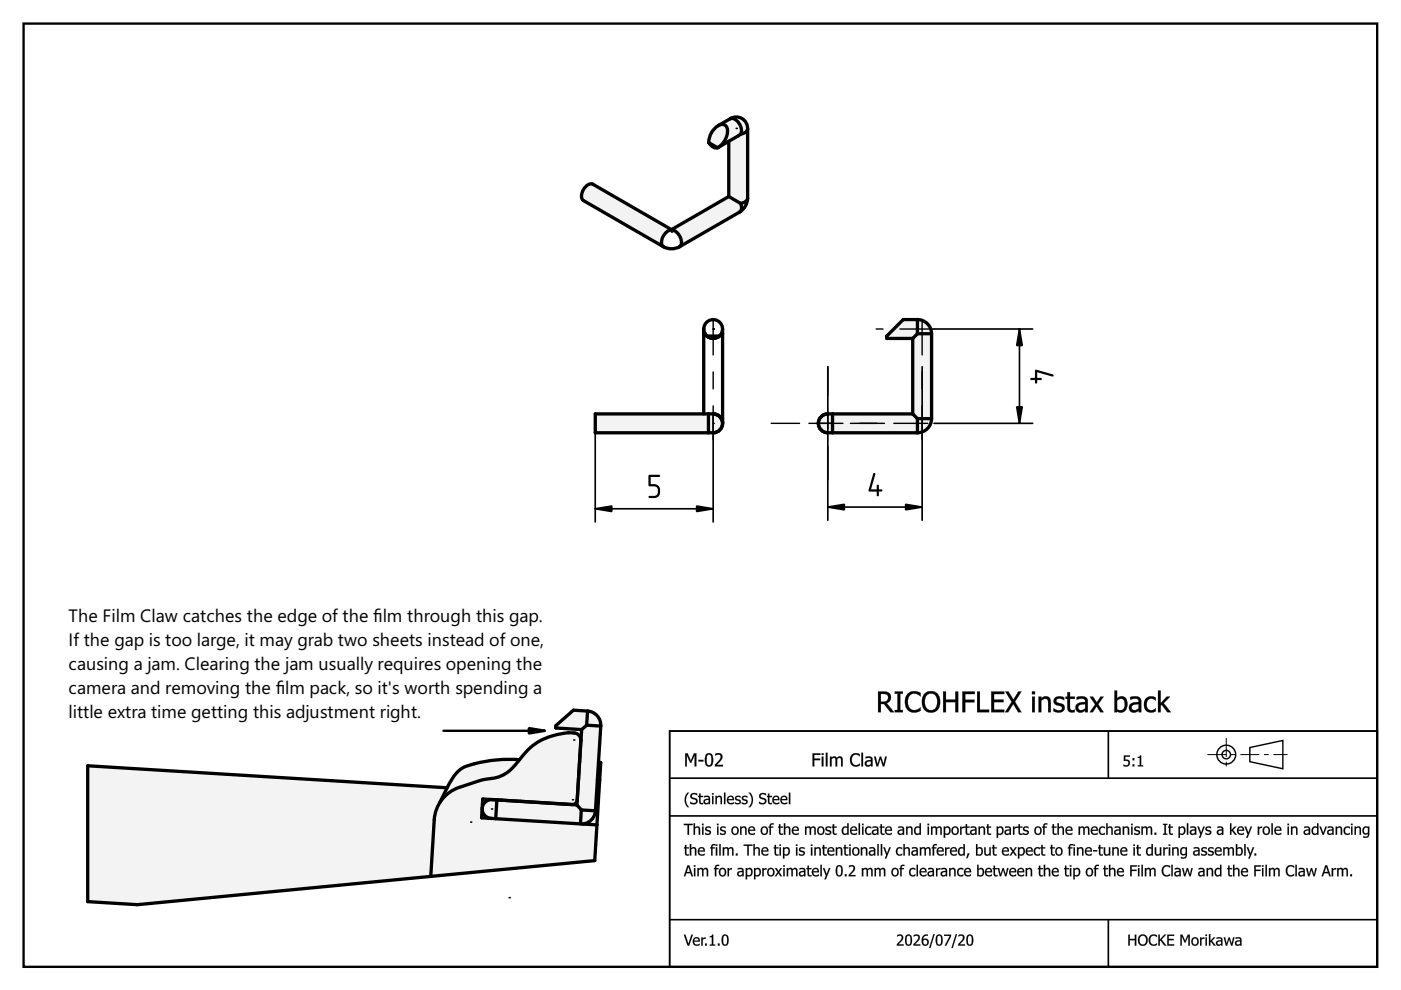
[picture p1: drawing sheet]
<svg xmlns="http://www.w3.org/2000/svg" width="297mm" height="210mm" viewBox="0 0 297 210" stroke-linecap="round" stroke-linejoin="round" font-family="sans-serif">
<defs><g id="words">
<g font-size="3.8">
<text x="14.5" y="131.8">The Film Claw catches the edge of the flm through this gap.</text>
<text x="79.1" y="131.8">i</text>
<text x="14.5" y="136.9">If the gap is too large, it may grab two sheets instead of one,</text>
<text x="14.5" y="142">causing a jam. Clearing the jam usually requires opening the</text>
<text x="14.5" y="147.1">camera and removing the flm pack, so it's worth spending a</text>
<text x="58.4" y="147.1">i</text>
<text x="14.5" y="152.2">little extra time getting this adjustment right.</text>
</g>
</g></defs>
<g fill="#000">
<path d="M0 0h297v210h-297zM0 0v210h297v-210z"/>
<path d="M186.2 146.6h1.1a1.28 1.28 0 0 1 1.6 .9 1.28 1.28 0 0 1-.9 1.6l1.6 1.9h-.8l-1.4-1.7h-.6v1.7h-.6zM186.8 147.1v1.7a1.24 1.24 0 0 0 1.4-.5 .79 .79 0 0 0 0-.9 .79 .79 0 0 0-.9-.3zM189.7 146.6h1.7v.5h-.5v3.4h.5v.5h-1.7v-.5h.6v-3.4h-.6zM192.4 147.2a2.27 2.27 0 0 1 2.8-.3v.7a1.56 1.56 0 0 0-2-.4 1.56 1.56 0 0 0-.7 1.9 1.5 1.5 0 0 0 1 1.4 1.5 1.5 0 0 0 1.7-.5v.7a2.11 2.11 0 0 1-2.5 0 2.11 2.11 0 0 1-.8-2.2l.1-.6zM196 147.1a2 2 0 0 1 2.5-.3 2 2 0 0 1 .8 2.4 1.94 1.94 0 0 1-2.1 1.9 1.94 1.94 0 0 1-1.7-2.3l.1-1zM196.6 147.4a2.27 2.27 0 0 0 .3 3.1 1.39 1.39 0 0 0 1.4-.3 1.39 1.39 0 0 0 .4-1.4 1.37 1.37 0 0 0-.5-1.5 1.37 1.37 0 0 0-1.6 .1zM200 146.6h.6v1.7h2v-1.7h.5v4.4h-.5v-2.1h-2v2.1h-.6zM204.1 146.6h2.6v.5h-2.1v1.3h2v.5h-2v2.1h-.5zM207.2 146.6h.6v3.9h1.9v.5h-2.5zM210.2 146.6h2.7v.5h-2.1v1.2h2v.6h-2v1.6h2.1v.5h-2.7zM213.2 146.6h.6l1.1 1.7 1-1.7h.6l-1.3 2.2 1.4 2.2h-.7l-1.1-1.8-1.1 1.8h-.6l1.4-2.2zM218.8 147.7h.6v3.3h-.6zM218.8 146.6h.6v.6h-.6zM220.2 147.7h.6v.4a1.12 1.12 0 0 1 1.3-.4 1.12 1.12 0 0 1 .7 1.2v2.1h-.6v-1.9a.79 .79 0 0 0-.4-.9 .79 .79 0 0 0-1 .4v2.4h-.6zM223.7 147.9a1.92 1.92 0 0 1 1.9 0v.6a1.22 1.22 0 0 0-1.6-.1 .78 .78 0 0 0 1 .8 .99 .99 0 0 1 .7 1.2 .99 .99 0 0 1-1.2 .7l-1.1-.3v-.6a1.26 1.26 0 0 0 1.8 .1 .84 .84 0 0 0-1.1-.8 .91 .91 0 0 1-.7-.7 .91 .91 0 0 1 .3-.9zM226.3 146.8h.6v.9h1v.5h-1v1.5a.64 .64 0 0 0 .2 .8 .64 .64 0 0 0 .8 0v.5a1.05 1.05 0 0 1-1.6-1v-1.8h-.4v-.5h.4zM228.7 149.6a.66 .66 0 0 0 .2 .9 .66 .66 0 0 0 .9-.1l.3-.2v-.9l-1 .1zM228.3 147.8a1.71 1.71 0 0 1 2.3 .6v2.6h-.5v-.4a1.13 1.13 0 0 1-2-.1 1.13 1.13 0 0 1 1.2-1.6l.8-.1a.79 .79 0 0 0-1.3-.6l-.5 .2zM231.1 147.7h.6l.8 1.2 .8-1.2h.7l-1.2 1.6 1.2 1.7h-.7l-.8-1.2-.8 1.2h-.6l1.1-1.6zM236.8 148.5v1.9a1.03 1.03 0 0 0 1.2 .1 1.03 1.03 0 0 0 .5-1.2 .92 .92 0 0 0-.5-1.1 .92 .92 0 0 0-1.2 .3zM236.3 146.4h.5v1.7a1.29 1.29 0 0 1 1.6-.3 1.29 1.29 0 0 1 .6 1.5 1.44 1.44 0 0 1-.5 1.5 1.44 1.44 0 0 1-1.7 0v.2h-.5zM240.1 149.6a.66 .66 0 0 0 .1 .9 .66 .66 0 0 0 1-.1l.2-.2v-.9l-1 .1zM239.6 147.8a1.71 1.71 0 0 1 2.3 .6l.1 2.6h-.6v-.4a1.13 1.13 0 0 1-1.9-.1 1.13 1.13 0 0 1 1.1-1.6l.8-.1a.79 .79 0 0 0-1.2-.6l-.6 .2zM243 148.1a1.74 1.74 0 0 1 2-.2v.6a1.14 1.14 0 0 0-1.4-.2 1.14 1.14 0 0 0-.5 1.4 1.09 1.09 0 0 0 .8 .8 1.09 1.09 0 0 0 1.1-.3v.6a1.66 1.66 0 0 1-2-.1 1.66 1.66 0 0 1-.3-2.1zM245.5 146.4h.6v2.7l1.3-1.4h.7l-1.4 1.4 1.5 1.9h-.7l-1.2-1.6-.2 .2v1.4h-.6z"/>
<path d="M186.1 146.6h1.6l.7 .3a1.2 1.2 0 0 1 .1 1.9l-.5 .3 1.6 1.9h-.8l-1.4-1.7h-.6v1.7h-.7zM186.2 146.6v4.4h.6l-.1-1.8h.7l1.4 1.8h.7l-1.6-1.9 .8-.5 .2-.8-.1-.6-.9-.5zM186.8 147.1v1.7l.9-.1 .3-.2 .2-.2v-.8l-.5-.3zM186.7 147.1l1.3 .2a.88 .88 0 0 1 .1 1.3l-.4 .2h-1zM189.7 146.6h1.7v.5h-.5v3.4h.5v.5h-1.7v-.5h.6v-3.4h-.6zM189.7 146.6v.5l.6-.1v3.6l-.6-.1v.5h1.7v-.5l-.6 .1v-3.6l.6 .1v-.5zM192.4 147.1l.9-.5h.9l1 .3v.8l-.7-.5a1.41 1.41 0 0 0-1.6 .3 1.97 1.97 0 0 0 .7 3h.7l.9-.5v.7l-.6 .2a2.03 2.03 0 0 1-2.2-.4l-.4-.7a2.75 2.75 0 0 1 0-1.9zM192.4 147.2a2.64 2.64 0 0 0 .6 3.7l1.2 .1 .7-.2 .3-.1v-.7l-.5 .4a1.47 1.47 0 0 1-1.4 .1l-.5-.3-.3-.6-.1-.8 .1-.8 .5-.7 .6-.3 .9 .1 .7 .5v-.7l-.6-.2a2.14 2.14 0 0 0-2.2 .5zM196 147.1l.6-.4a1.84 1.84 0 0 1 1.6 0 1.92 1.92 0 0 1 1.2 2.1l-.2 1-.4 .7a1.8 1.8 0 0 1-2 .5l-.8-.5-.4-.7a2.89 2.89 0 0 1 0-2zM196 147.1a2.69 2.69 0 0 0 .6 3.8 1.89 1.89 0 0 0 2.6-1.1v-1.7l-.4-1a2.04 2.04 0 0 0-2.8 0zM196.4 147.5a2.64 2.64 0 0 0 0 2.6 1.31 1.31 0 0 0 2 0l.3-1.3-.1-.7a1.26 1.26 0 0 0-.9-1 1.26 1.26 0 0 0-1.3 .4zM196.5 147.3l.5-.2 .6-.1 .8 .5a2.35 2.35 0 0 1-.4 3 1.42 1.42 0 0 1-1.5-.3 1.42 1.42 0 0 1-.5-1.4l.1-.8zM199.9 146.6h.7v1.7h2l-.1-1.7h.7v4.4h-.7v-2.1h-1.9v2.1h-.7zM200 146.6v4.4h.6l-.1-2.2h2.1v2.2h.5v-4.4h-.5v1.8h-2.1l.1-1.8zM204 146.6h2.7v.6l-2.1-.1v1.3l2-.1v.6h-2l.1 2.1h-.7zM204.1 146.6v4.4h.5v-2.1h2v-.5h-2v-1.3h2.1v-.5zM207.1 146.6h.7v3.9l1.9-.1v.6h-2.6zM207.2 146.6v4.4h2.5v-.5h-2l.1-3.9zM210.1 146.6h2.8v.6h-2.1v1.1h2v.6h-2v1.6l2.1-.1v.6h-2.8zM210.2 146.6v4.4h2.7v-.5h-2.2v-1.7h2.1v-.5l-2.1 .1v-1.3h2.2v-.5zM213.1 146.6h.7l1.1 1.7 1-1.7h.7l-1.4 2.2 1.4 2.2h-.7l-1.1-1.8-1 1.8h-.7l1.4-2.2zM213.2 146.6l1.3 2.2-1.4 2.2h.6l1.1-1.8 1.1 1.8h.7l-1.5-2.2 1.4-2.2h-.6l-1 1.8-1.1-1.8zM218.8 147.7h.6v3.3h-.6zM218.8 147.7v3.3h.6v-3.3zM218.8 146.6h.7v.6h-.7zM218.8 146.6v.6h.6v-.6zM220.2 147.7h.6v.4l.4-.4a.98 .98 0 0 1 1.3 .2l.3 .7v2.4h-.6l-.1-2.6a.92 .92 0 0 0-1.3 .2v2.4h-.6zM220.2 147.7v3.3h.6l-.1-2.5 .9-.4 .4 .1 .2 .3v2.5h.6v-2.1a1.1 1.1 0 0 0-.8-1.2 1.1 1.1 0 0 0-1.3 .5l.1-.5zM223.7 147.9l.6-.3 1 .1 .3 .2v.6l-.2-.1a.93 .93 0 0 0-1.4 .2l.1 .3 .3 .1a1.09 1.09 0 0 1 1.4 1.2 1.09 1.09 0 0 1-1.6 .9l-.9-.3v-.7l.8 .5h.7l.3-.2v-.4l-1.6-.8-.1-.6zM223.7 147.9a.88 .88 0 0 0-.3 .9 .88 .88 0 0 0 .7 .7l.6 .2a.54 .54 0 0 1 .4 .7 .54 .54 0 0 1-.8 .2l-.9-.4v.6l.4 .2h1.2l.4-.2a1.07 1.07 0 0 0 .2-1.3l-1.6-.6-.1-.3 .2-.4a1.35 1.35 0 0 1 1.5 .3v-.6a1.93 1.93 0 0 0-1.9 0zM226.3 146.8h.6v.9h1v.5h-1v1.9l.2 .4 .8-.1v.6a1.49 1.49 0 0 1-1.4-.2l-.2-.5v-2.1h-.4v-.5h.4zM226.3 146.8v1l-.4-.1v.5l.4-.1v1.9a.92 .92 0 0 0 1.2 1h.4l-.1-.5a.78 .78 0 0 1-.9-.1l-.1-2.3 1.1 .1v-.5l-1.1 .1 .1-1zM228.8 149.6l-.2 .4 .1 .4 .7 .1 .7-.3v-.9l-1 .1zM228.7 149.6l.5-.2 .9-.2v1a.84 .84 0 0 1-.8 .4 .84 .84 0 0 1-.7-.6zM228.3 147.8l1-.2a1.23 1.23 0 0 1 1.3 .6l.1 2.8h-.7l.1-.4-.4 .3a1.02 1.02 0 0 1-1.6-.4l-.1-.7 .4-.6 .6-.3 1.1-.1-.1-.4-.4-.2-1.3 .2zM228.3 147.8v.6l.7-.3 .7 .1 .3 .2 .1 .5a1.78 1.78 0 0 0-2 .9v.7l.5 .5h.8l.7-.4v.4h.5v-2.4l-.2-.5-.5-.4zM231 147.7h.8l.7 1.2 .8-1.2h.7l-1.2 1.6 1.2 1.7h-.7l-.8-1.2-.8 1.2h-.7l1.2-1.6zM231.1 147.7l1.1 1.7-1.1 1.6h.6l.8-1.3 .8 1.3h.7l-1.2-1.7 1.2-1.6h-.7l-.8 1.3-.8-1.3zM236.8 148.5v1.9l.8 .2 .4-.2 .3-.4 .2-.7-.2-.8a.99 .99 0 0 0-1.4 .1zM236.8 148.5l.5-.2a.86 .86 0 0 1 1 0 .86 .86 0 0 1 .2 1 1.05 1.05 0 0 1-.5 1.2 1.05 1.05 0 0 1-1.2-.1zM236.3 146.4h.6l-.1 1.6 .5-.2a1.18 1.18 0 0 1 1.7 1.1 1.62 1.62 0 0 1-1.7 2.2l-.5-.3v.2h-.5zM236.3 146.4v4.6h.5v-.2a1.37 1.37 0 0 0 1.8-.2 2.62 2.62 0 0 0 .1-2.5 1.26 1.26 0 0 0-1.9 0v-1.7zM240.1 149.6l-.1 .4 .1 .4 .6 .1 .7-.3v-.9l-1 .1zM240.1 149.6l.5-.2 .8-.2v1a.84 .84 0 0 1-.8 .4 .84 .84 0 0 1-.7-.6zM239.6 147.8l1-.2a1.23 1.23 0 0 1 1.3 .6l.1 2.8h-.6v-.4l-.4 .3a1.02 1.02 0 0 1-1.6-.4l-.1-.7 .5-.6 .6-.3 1-.1v-.4l-.5-.2-1.3 .2zM239.6 147.8v.6l.7-.3 .8 .1 .3 .2v.5a1.78 1.78 0 0 0-2 .9l.1 .7 .5 .5h.7l.7-.4v.4h.6l-.1-2.4-.2-.5-.5-.4zM242.9 148.1l.7-.4h.8l.7 .2v.6l-.7-.3a1.08 1.08 0 0 0-1.1 .4 1.08 1.08 0 0 0-.1 1.1l.2 .6a1.16 1.16 0 0 0 1.2 .2l.5-.3v.6l-.7 .3a1.63 1.63 0 0 1-1.5-.4l-.3-.6-.1-.7 .1-.8zM243 148.1a1.91 1.91 0 0 0 .5 2.9h.9l.6-.2v-.6a1.11 1.11 0 0 1-1.4 .3 1.11 1.11 0 0 1-.5-1.4l.2-.7a.96 .96 0 0 1 1.3-.1l.4 .2v-.6l-.3-.1a1.61 1.61 0 0 0-1.7 .3zM245.5 146.4h.6v2.7l1.3-1.4h.7l-1.4 1.4 1.6 1.9h-.8l-1.2-1.6-.2 .2v1.4h-.6zM245.5 146.4v4.6h.6l-.1-1.4 .3-.2 1.2 1.6h.7l-1.5-1.9 1.4-1.4h-.7l-1.4 1.5 .1-2.8z"/>
<path d="M145 174.7h1.9v.3l-.8-.1v2.1h-.3v-2.1l-.8 .1zM145 174.7v.2h.8v2.1h.3v-2.1h.8v-.2zM147 174.5h.4v.9l.5-.2 .5 .3 .1 1.5h-.4v-1.4a.46 .46 0 0 0-.7 .1v1.3h-.4zM147.1 174.6v2.4h.3l-.1-1.3 .5-.2 .3 .2v1.3h.3v-1.1a.58 .58 0 0 0-.4-.7 .58 .58 0 0 0-.7 .3l.1-.9zM148.8 175.2h.4v1.8h-.4zM148.9 175.2v1.8h.3v-1.8zM148.8 174.6h.4v.4h-.4zM148.8 174.7v.3h.4v-.3zM149.7 175.3l.4-.1 .5 .1h.1v.4a.41 .41 0 0 0-.5-.3 .41 .41 0 0 0-.3 .5l.1 .1a.59 .59 0 0 1 .8 .6 .59 .59 0 0 1-.9 .4l-.4-.1v-.4l.4 .3 .5-.2a.29 .29 0 0 0-.1-.3 .29 .29 0 0 0-.3 0l-.5-.4zM149.7 175.4l-.2 .3 .1 .3 .8 .4a.39 .39 0 0 1-.2 .5 .39 .39 0 0 1-.5-.2l-.2-.1v.3l.9 .1 .3-.5-.1-.3-.7-.3-.1-.2 .3-.3 .6 .2v-.3l-.6-.1zM152 175.2h.3v1.8h-.3zM152 175.2v1.8h.3v-1.8zM152 174.6h.4v.4h-.4zM152 174.7v.3h.3v-.3zM152.8 175.3l.5-.1 .4 .1h.2l-.1 .4a.41 .41 0 0 0-.5-.3 .41 .41 0 0 0-.3 .5l.2 .1a.59 .59 0 0 1 .7 .6 .59 .59 0 0 1-.8 .4l-.5-.1v-.4l.5 .3 .5-.2a.29 .29 0 0 0-.1-.3 .29 .29 0 0 0-.3 0l-.5-.4zM152.8 175.4l-.1 .3 .1 .3 .8 .4a.39 .39 0 0 1-.2 .5 .39 .39 0 0 1-.5-.2l-.2-.1v.3l.8 .1 .4-.5-.1-.3-.7-.3-.2-.2 .4-.3 .5 .2v-.3l-.5-.1zM155.3 175.4a.86 .86 0 0 1 1.1 .1 .86 .86 0 0 1 0 1.2 .86 .86 0 0 1-1.1 .1l-.2-.7zM155.3 175.5l-.2 .6 .2 .7a.83 .83 0 0 0 1.1 0 1.28 1.28 0 0 0 0-1.4l-.6-.2zM155.5 175.6l-.1 .5 .1 .5a.58 .58 0 0 0 .8-.1 .58 .58 0 0 0 0-.7l-.5-.3zM155.5 175.6a.65 .65 0 0 1 .9 .3 .65 .65 0 0 1-.3 .9 .68 .68 0 0 1-.8-.4 .68 .68 0 0 1 .2-.8zM156.9 175.2h.3v.2l.5-.2 .5 .2 .1 1.6h-.3l-.1-1.4a.46 .46 0 0 0-.7 .1v1.3h-.3zM156.9 175.2v1.8h.3v-1.3l.5-.2 .3 .2v1.3h.3v-1.1a.58 .58 0 0 0-.4-.7 .58 .58 0 0 0-.7 .3v-.3zM158.8 175.4v.1a.77 .77 0 0 1 1.1-.1l.2 .8h-1.2a.56 .56 0 0 0 .8 .5l.4-.1v.3l-.5 .1-.6-.1-.3-.3-.1-.7zM158.8 175.5l-.2 .6 .2 .7 .7 .2 .6-.1v-.3l-.8 .2-.4-.5v-.2l1.2 .1-.2-.8-.5-.2zM159 175.6l-.1 .3h.9l-.2-.4zM159 175.6l.6-.1 .2 .4h-.9zM161.5 175.4a.86 .86 0 0 1 1.1 .1 .86 .86 0 0 1 0 1.2 .86 .86 0 0 1-1.1 .1l-.2-.7zM161.5 175.5l-.2 .6 .2 .7a.83 .83 0 0 0 1.1 0 1.28 1.28 0 0 0 0-1.4l-.5-.2zM161.7 175.6l-.1 .5 .1 .5a.58 .58 0 0 0 .8-.1 .58 .58 0 0 0 0-.7l-.4-.3zM161.7 175.6a.65 .65 0 0 1 .9 .3 .65 .65 0 0 1-.3 .9 .68 .68 0 0 1-.7-.4 .68 .68 0 0 1 .1-.8zM163.3 174.7l.8-.1-.1 .3a.39 .39 0 0 0-.5 .3h.4v.3h-.4v1.5h-.4l.1-1.5h-.3v-.3h.3zM163.3 174.7l-.1 .6-.2-.1v.3h.2v1.5h.3l-.1-1.5h.5v-.3l-.5 .1v-.3l.2-.2h.4v-.2zM165.1 174.7h.4v.5h.5v.3h-.5v1l.1 .2h.4v.3h-.5l-.3-.2v-1.3h-.3v-.3h.3zM165.2 174.7v.6l-.2-.1v.3h.2v1.3l.3 .2h.5v-.3h-.5l-.1-.4v-.8h.6v-.3l-.6 .1 .1-.6zM166.2 174.5h.3v.9l.5-.2 .5 .3 .1 1.5h-.3l-.1-1.4a.46 .46 0 0 0-.7 .1v1.3h-.3zM166.2 174.6v2.4h.3v-1.3l.4-.2 .4 .2v1.3h.3v-1.1a.58 .58 0 0 0-.4-.7 .58 .58 0 0 0-.7 .3v-.9zM168.1 175.4v.1a.77 .77 0 0 1 1.1-.1l.2 .8h-1.2a.56 .56 0 0 0 .7 .5l.5-.1v.3l-.6 .1-.5-.1-.3-.3-.1-.7zM168.1 175.5l-.2 .6 .2 .7 .6 .2 .6-.1v-.3l-.7 .2-.4-.5v-.2l1.2 .1-.2-.8-.5-.2zM168.3 175.6l-.1 .3h.9l-.2-.4zM168.3 175.6l.6-.1 .2 .4h-.9zM170.7 175.2h.3v.2l.2-.1a.47 .47 0 0 1 .7 .2l.4-.3 .5 .1 .2 .4v1.3h-.4v-1.1a.35 .35 0 0 0-.2-.4 .35 .35 0 0 0-.4 .2v1.3h-.3v-1.1a.34 .34 0 0 0-.3-.4 .34 .34 0 0 0-.4 .2v1.3h-.3zM170.7 175.2v1.8h.3v-1.3l.4-.2 .3 .2v1.3h.3l-.1-1.3 .5-.2 .3 .2v1.3h.3l-.2-1.6-.5-.2-.4 .3a.53 .53 0 0 0-.5-.3 .53 .53 0 0 0-.4 .3v-.3zM173.4 175.4a.86 .86 0 0 1 1.2 .1 .86 .86 0 0 1 0 1.2 .86 .86 0 0 1-1.2 .1l-.2-.7zM173.5 175.5l-.2 .6 .2 .7a.83 .83 0 0 0 1.1 0 1.28 1.28 0 0 0 0-1.4l-.6-.2zM173.7 175.6l-.1 .5 .1 .5a.58 .58 0 0 0 .7-.1 .58 .58 0 0 0 0-.7l-.4-.3zM173.7 175.6a.65 .65 0 0 1 .9 .3 .65 .65 0 0 1-.4 .9 .68 .68 0 0 1-.7-.4 .68 .68 0 0 1 .2-.8zM175.2 175.3l.4-.1 .5 .1h.1v.4a.41 .41 0 0 0-.5-.3 .41 .41 0 0 0-.3 .5l.1 .1a.59 .59 0 0 1 .8 .6 .59 .59 0 0 1-.9 .4l-.4-.1v-.4l.4 .3 .5-.2a.29 .29 0 0 0-.1-.3 .29 .29 0 0 0-.3 0l-.5-.4zM175.2 175.4l-.2 .3 .1 .3 .8 .4a.39 .39 0 0 1-.2 .5 .39 .39 0 0 1-.5-.2l-.2-.1v.3l.9 .1 .3-.5v-.3l-.8-.3-.1-.2 .3-.3 .6 .2v-.3l-.6-.1zM176.5 174.7h.4l-.1 .5h.6v.3h-.6l.1 1 .1 .2h.4v.3h-.6l-.2-.2v-1.3h-.3v-.3h.3zM176.6 174.7v.6l-.2-.1v.3h.2v1.3l.3 .2h.5v-.3h-.5l-.1-.4v-.8h.6v-.3l-.6 .1v-.6zM178.7 175.4l.4-.2 .5 .1v-.8h.3v2.5h-.3v-.2l-.6 .2-.4-.2-.2-.7zM178.7 175.5l-.2 .6 .2 .7 .6 .2 .3-.2v.2h.3v-2.4h-.3v.7a.72 .72 0 0 0-.9 .2zM178.9 175.6v1l.5 .1 .2-.1v-1l-.4-.1zM178.9 175.6l.3-.1 .4 .1v1a.55 .55 0 0 1-.7 .1 .55 .55 0 0 1-.1-.8zM180.4 175.4v.1a.77 .77 0 0 1 1.1-.1l.2 .8h-1.2a.56 .56 0 0 0 .8 .5l.4-.1v.3l-.5 .1-.6-.1-.3-.3-.1-.7zM180.5 175.5l-.3 .6 .3 .7 .6 .2 .6-.1v-.3l-.8 .2-.4-.5v-.2l1.2 .1-.2-.8-.5-.2zM180.7 175.6l-.2 .3h.9l-.2-.4zM180.7 175.6l.5-.1 .3 .4h-1zM182 174.5h.4v2.5h-.4zM182 174.6v2.4h.3v-2.4zM182.8 175.2h.3v1.8h-.3zM182.8 175.2v1.8h.3v-1.8zM182.7 174.6h.4v.4h-.4zM182.8 174.7v.3h.3v-.3zM183.6 175.4l.4-.2h.5l.2 .1v.4l-.3-.2a.64 .64 0 0 0-.7 .4 .64 .64 0 0 0 .1 .7l.4 .2 .5-.3v.4l-.3 .1a.77 .77 0 0 1-1-.5v-.6zM183.6 175.5a1.03 1.03 0 0 0 .3 1.5l.8-.1v-.3a.64 .64 0 0 1-1 0 .64 .64 0 0 1 .1-1l.4-.2 .5 .3v-.3a.91 .91 0 0 0-1.1 .1zM185.3 176.3l-.1 .4h.4l.4-.1v-.5zM185.2 176.3l.8-.2v.5a.41 .41 0 0 1-.6 .2 .41 .41 0 0 1-.2-.5zM185 175.3l.2-.1a.83 .83 0 0 1 1 .3l.1 1.5h-.4l.1-.2-.3 .2a.57 .57 0 0 1-.7-.1 .57 .57 0 0 1-.1-.7l.4-.3 .7-.1-.3-.3-.7 .1zM185 175.3v.3l.8-.1 .2 .4a.78 .78 0 0 0-1.1 .8l.3 .3h.4l.4-.2v.2h.2l-.1-1.6-.3-.2zM186.7 174.7h.3v.5h.5v.3h-.5v1l.1 .2h.4v.3h-.5l-.3-.2v-1.3h-.2v-.3h.2zM186.7 174.7v.6l-.2-.1v.3h.2l.1 1.3 .2 .2h.5v-.3h-.4l-.1-.4v-.8h.5v-.3l-.5 .1v-.6zM187.8 175.4v.1a.77 .77 0 0 1 1.1-.1l.2 .8h-1.2a.56 .56 0 0 0 .8 .5l.4-.1v.3l-.5 .1-.6-.1-.3-.3-.1-.7zM187.8 175.5l-.2 .6 .2 .7 .7 .2 .6-.1v-.3l-.8 .2-.4-.5v-.2l1.2 .1-.2-.8-.5-.2zM188.1 175.6l-.2 .3h.9l-.2-.4zM188 175.6l.6-.1 .3 .4h-1zM190.7 176.3v.4h.4l.3-.1v-.5zM190.7 176.3l.7-.2v.5a.41 .41 0 0 1-.5 .2 .41 .41 0 0 1-.2-.5zM190.4 175.3l.3-.1a.83 .83 0 0 1 1 .3v1.5h-.3v-.2l-.2 .2a.57 .57 0 0 1-.7-.1 .57 .57 0 0 1-.1-.7l.4-.3 .6-.1-.3-.3-.7 .1zM190.4 175.3v.3l.8-.1 .2 .4a.78 .78 0 0 0-1 .8l.2 .3h.4l.4-.2v.2h.3l-.1-1.6-.3-.2zM192.1 175.2h.3v.2l.5-.2 .5 .2 .1 1.6h-.3l-.1-1.4a.46 .46 0 0 0-.7 .1v1.3h-.3zM192.1 175.2v1.8h.3v-1.3l.5-.2 .3 .2v1.3h.3v-1.1a.58 .58 0 0 0-.4-.7 .58 .58 0 0 0-.7 .3v-.3zM194 175.4l.4-.2 .6 .1-.1-.8h.4v2.5h-.4v-.2l-.6 .2-.3-.2-.2-.7zM194 175.5l-.2 .6 .2 .7 .6 .2 .4-.2v.2h.3v-2.4h-.3v.7a.72 .72 0 0 0-1 .2zM194.2 175.6v1l.5 .1 .3-.1v-1l-.4-.1zM194.2 175.6l.4-.1 .4 .1v1a.55 .55 0 0 1-.8 .1 .55 .55 0 0 1-.1-.8zM196.7 175.2h.3v1.8h-.3zM196.7 175.2v1.8h.3v-1.8zM196.6 174.6h.4v.4h-.4zM196.6 174.7v.3h.4v-.3zM197.4 175.2h.3v.2l.2-.1a.47 .47 0 0 1 .7 .2l.4-.3 .5 .1 .2 .4v1.3h-.3l-.1-1.3-.2-.2-.4 .2v1.3h-.3v-1.1a.34 .34 0 0 0-.3-.4 .34 .34 0 0 0-.4 .2v1.3h-.3zM197.4 175.2v1.8h.3v-1.3l.4-.2 .3 .2v1.3h.3v-1.3l.4-.2 .3 .2v1.3h.3l-.2-1.6-.5-.2-.4 .3a.53 .53 0 0 0-.4-.3 .53 .53 0 0 0-.5 .3v-.3zM200.1 175.2h.3v.2l.2-.1a.67 .67 0 0 1 .8 .1 .67 .67 0 0 1 .2 .7 .77 .77 0 0 1-.3 .8 .77 .77 0 0 1-.9 0v.8h-.3zM200.1 175.2v2.4h.3v-.7l.4 .1 .5-.2a1.38 1.38 0 0 0 .1-1.4 .67 .67 0 0 0-1 .1v-.3zM200.4 175.7v1h.6l.2-.4v-.7l-.4-.1zM200.4 175.7l.2-.2a.51 .51 0 0 1 .6 .2 .51 .51 0 0 1 0 .6 .56 .56 0 0 1-.8 .4zM201.9 175.4a.86 .86 0 0 1 1.2 .1 .86 .86 0 0 1 0 1.2 .86 .86 0 0 1-1.2 .1l-.2-.7zM201.9 175.5l-.2 .6 .2 .7a.83 .83 0 0 0 1.2 0l.2-.7-.2-.7-.6-.2zM202.2 175.6a.6 .6 0 0 0-.1 .8 .6 .6 0 0 0 .7 .2l.2-.5-.1-.5-.4-.1zM202.1 175.6a.65 .65 0 0 1 .9 .3 .65 .65 0 0 1-.3 .9h-.4l-.2-.3zM203.6 175.2h.3v.3l.6-.3v.4l-.6 .2v1.2h-.3zM203.6 175.2v1.8h.3v-1.3l.6-.1v-.3l-.6 .2v-.3zM204.7 174.7h.4l-.1 .5h.6v.3h-.6v1l.2 .2h.4v.3h-.6l-.2-.2-.1-1.3h-.2v-.3h.2zM204.7 174.7l.1 .6-.3-.1v.3h.3v1.3l.2 .2h.6v-.3h-.5l-.1-.4v-.8h.6v-.3l-.6 .1v-.6zM206.1 176.3l-.1 .4h.4l.4-.1v-.5zM206 176.3l.8-.2v.5a.41 .41 0 0 1-.6 .2 .41 .41 0 0 1-.2-.5zM205.8 175.3l.2-.1a.7 .7 0 0 1 1.1 .6v1.2h-.4l.1-.2-.3 .2a.57 .57 0 0 1-.7-.1 .57 .57 0 0 1-.1-.7l.4-.3 .7-.1-.3-.3-.7 .1zM205.8 175.3v.3l.8-.1 .2 .4a.78 .78 0 0 0-1.1 .8l.3 .3h.4l.4-.2v.2h.2v-1.5l-.4-.3zM207.5 175.2h.3v.2l.5-.2 .4 .2 .2 1.6h-.4v-1.4a.46 .46 0 0 0-.7 .1v1.3h-.3zM207.5 175.2v1.8h.3v-1.3l.4-.2 .3 .2 .1 1.3h.2v-1.1a.58 .58 0 0 0-.4-.7 .58 .58 0 0 0-.6 .3v-.3zM209.3 174.7h.3v.5h.5v.3h-.5v1.1l.1 .1h.4v.3h-.5l-.3-.2v-1.3h-.2v-.3h.2zM209.3 174.7v.6l-.2-.1v.3h.2l.1 1.3 .2 .2h.5v-.3h-.5v-.4v-.8h.5v-.3l-.5 .1v-.6zM211.3 175.2h.3v.2l.3-.1a.67 .67 0 0 1 .7 .1 .67 .67 0 0 1 .2 .7 .77 .77 0 0 1-.3 .8 .77 .77 0 0 1-.9 0v.8h-.3zM211.3 175.2v2.4h.3v-.7l.4 .1 .6-.2a1.38 1.38 0 0 0 0-1.4 .67 .67 0 0 0-1 .1v-.3zM211.6 175.7v1h.6l.2-.4v-.7l-.3-.1zM211.6 175.7l.2-.2a.51 .51 0 0 1 .7 .2 .51 .51 0 0 1 0 .6 .56 .56 0 0 1-.9 .4zM213.3 176.3v.4h.4l.4-.1v-.5zM213.3 176.3l.8-.2v.5a.41 .41 0 0 1-.6 .2 .41 .41 0 0 1-.2-.5zM213.1 175.3l.2-.1a.7 .7 0 0 1 1.1 .6v1.2h-.4l.1-.2-.3 .2a.57 .57 0 0 1-.7-.1 .57 .57 0 0 1-.1-.7l.4-.3 .7-.1-.3-.3-.7 .1zM213.1 175.3v.3l.8-.1 .2 .4a.78 .78 0 0 0-1.1 .8l.3 .3h.4l.4-.2v.2h.2v-1.5l-.4-.3zM214.8 175.2h.3v.3l.6-.3v.4l-.6 .2v1.2h-.3zM214.8 175.2v1.8h.3v-1.3l.6-.1v-.3l-.6 .2v-.3zM215.9 174.7h.4l-.1 .5h.6v.3h-.6v1l.2 .2h.4v.3h-.6l-.2-.2-.1-1.3h-.2v-.3h.2zM215.9 174.7l.1 .6-.3-.1v.3h.3v1.3l.2 .2h.6v-.3h-.5l-.1-.4v-.8h.6v-.3l-.6 .1v-.6zM217 175.3l.5-.1 .5 .1h.1l-.1 .4a.41 .41 0 0 0-.4-.3 .41 .41 0 0 0-.3 .5l.1 .1a.59 .59 0 0 1 .7 .6 .59 .59 0 0 1-.8 .4l-.4-.1v-.4l.4 .3 .5-.2a.29 .29 0 0 0-.1-.3 .29 .29 0 0 0-.3 0l-.5-.4zM217.1 175.4l-.2 .3 .1 .3 .8 .4a.39 .39 0 0 1-.2 .5 .39 .39 0 0 1-.5-.2l-.2-.1v.3l.8 .1 .4-.5-.1-.3-.7-.3-.1-.2 .3-.3 .6 .2v-.3l-.6-.1zM219.5 175.4a.86 .86 0 0 1 1.1 .1 .86 .86 0 0 1 0 1.2 .86 .86 0 0 1-1.1 .1l-.2-.7zM219.5 175.5l-.2 .6 .2 .7a.83 .83 0 0 0 1.1 0l.2-.7-.2-.7-.5-.2zM219.7 175.6a.6 .6 0 0 0-.1 .8 .6 .6 0 0 0 .8 .2l.1-.5-.1-.5-.3-.1zM219.7 175.6a.65 .65 0 0 1 .9 .3 .65 .65 0 0 1-.3 .9h-.4l-.3-.3zM221.3 174.7l.8-.1-.1 .3a.39 .39 0 0 0-.5 .3h.5v.3h-.5v1.5h-.3v-1.5h-.2v-.3h.2zM221.3 174.7l-.1 .6-.2-.1v.3h.2v1.5h.3l-.1-1.5h.5v-.3l-.5 .1 .1-.3 .1-.2h.5v-.2zM223.2 174.7h.3v.5h.5v.3h-.5v1l.1 .2h.4v.3h-.5l-.3-.2v-1.3h-.2v-.3h.2zM223.2 174.7v.6l-.2-.1v.3h.2v1.3l.3 .2h.5v-.3h-.5v-.4v-.8h.5v-.3l-.5 .1v-.6zM224.2 174.5h.3v.9l.5-.2 .5 .3 .1 1.5h-.3l-.1-1.4a.46 .46 0 0 0-.7 .1v1.3h-.3zM224.2 174.6v2.4h.3v-1.3l.5-.2 .3 .2v1.3h.3v-1.1a.58 .58 0 0 0-.4-.7 .58 .58 0 0 0-.7 .3v-.9zM226.1 175.4v.1a.77 .77 0 0 1 1.1-.1l.2 .8h-1.2a.56 .56 0 0 0 .7 .5l.5-.1v.3l-.5 .1-.6-.1-.3-.3-.1-.7zM226.1 175.5l-.2 .6 .2 .7 .7 .2 .6-.1v-.3l-.8 .2-.4-.5v-.2l1.2 .1-.2-.8-.5-.2zM226.3 175.6l-.1 .3h.9l-.2-.4zM226.3 175.6l.6-.1 .2 .4h-.9zM228.7 175.2h.3v.2l.2-.1a.47 .47 0 0 1 .7 .2l.4-.3 .5 .1 .2 .4v1.3h-.3l-.1-1.3-.2-.2-.4 .2v1.3h-.3v-1.1a.34 .34 0 0 0-.3-.4 .34 .34 0 0 0-.4 .2v1.3h-.3zM228.7 175.2v1.8h.3v-1.3l.4-.2 .3 .2v1.3h.3v-1.3l.4-.2 .3 .2v1.3h.3l-.2-1.6-.5-.2-.4 .3a.53 .53 0 0 0-.4-.3 .53 .53 0 0 0-.5 .3v-.3zM231.5 175.4v.1a.77 .77 0 0 1 1.1-.1l.2 .8h-1.2a.56 .56 0 0 0 .7 .5l.5-.1v.3l-.6 .1-.5-.1-.4-.3v-.7zM231.5 175.5l-.2 .6 .2 .7 .6 .2 .6-.1v-.3l-.7 .2-.4-.5-.1-.2 1.3 .1-.2-.8-.5-.2zM231.7 175.6l-.1 .3h.9l-.3-.4zM231.7 175.6l.6-.1 .2 .4h-1zM233.2 175.4l.4-.2h.5l.2 .1v.4l-.4-.2a.64 .64 0 0 0-.6 .4 .64 .64 0 0 0 .1 .7l.4 .2 .5-.3v.4l-.5 .1-.6-.2-.3-.7zM233.2 175.5a1.03 1.03 0 0 0 .2 1.5l.9-.1v-.3a.64 .64 0 0 1-1 0 .64 .64 0 0 1 .1-1l.4-.2 .5 .3v-.3a.91 .91 0 0 0-1.1 .1zM234.5 174.5h.4l-.1 .9 .6-.2 .5 .3v1.5h-.3v-1.4a.46 .46 0 0 0-.7 .1v1.3h-.4zM234.5 174.6v2.4h.3v-1.3l.5-.2 .3 .2v1.3h.3v-1.1a.58 .58 0 0 0-.4-.7 .58 .58 0 0 0-.7 .3v-.9zM236.6 176.3a.32 .32 0 0 0 .1 .4 .32 .32 0 0 0 .4 0l.2-.1v-.5zM236.6 176.3l.7-.2v.5l-.6 .2-.2-.2zM236.3 175.3l.3-.1a.83 .83 0 0 1 1 .3v1.5h-.3v-.2l-.2 .2a.57 .57 0 0 1-.7-.1 .57 .57 0 0 1-.1-.7l.4-.3 .6-.1-.2-.3-.8 .1zM236.4 175.3v.3l.7-.1 .2 .4a.78 .78 0 0 0-1 .8l.2 .3h.5l.3-.2v.2h.3l-.1-1.6-.3-.2zM238 175.2h.3v.2l.6-.2 .4 .2 .1 1.6h-.3l-.1-1.4a.46 .46 0 0 0-.7 .1v1.3h-.3zM238 175.2v1.8h.3v-1.3l.5-.2 .3 .2v1.3h.3v-1.1a.58 .58 0 0 0-.4-.7 .58 .58 0 0 0-.7 .3v-.3zM239.8 175.2h.3v1.8h-.3zM239.8 175.2v1.8h.3v-1.8zM239.8 174.6h.4v.4h-.4zM239.8 174.7v.3h.3v-.3zM240.6 175.3l.5-.1 .4 .1h.2l-.1 .4a.41 .41 0 0 0-.5-.3 .41 .41 0 0 0-.3 .5l.2 .1a.59 .59 0 0 1 .7 .6 .59 .59 0 0 1-.8 .4l-.5-.1v-.4l.5 .3 .5-.2a.29 .29 0 0 0-.1-.3 .29 .29 0 0 0-.3 0l-.5-.4zM240.7 175.4l-.2 .3 .1 .3 .8 .4a.39 .39 0 0 1-.2 .5 .39 .39 0 0 1-.5-.2l-.2-.1v.3l.8 .1 .4-.5-.1-.3-.7-.3-.2-.2 .4-.3 .6 .2v-.3l-.6-.1zM242 175.2h.3v.2l.2-.1a.47 .47 0 0 1 .7 .2l.4-.3 .5 .1 .2 .4v1.3h-.3v-1.2a.34 .34 0 0 0-.4-.3 .34 .34 0 0 0-.3 .2v1.3h-.3v-1.3l-.3-.2-.4 .2v1.3h-.3zM242 175.2v1.8h.3v-1.3l.4-.2 .3 .2v1.3h.3v-1.3l.4-.2 .3 .2v1.3h.3l-.1-1.5-.2-.2-.4-.1-.4 .3-.3-.3-.6 .3v-.3zM244.8 176.5h.4v.5h-.4zM244.8 176.5v.5h.3v-.5zM246.6 174.7h.9v.2h-.3v1.9l.3-.1v.3h-.9v-.3h.3v-1.8h-.3zM246.6 174.7v.2h.3v1.9h-.3v.2h.9v-.2h-.3v-1.9h.3v-.2zM247.8 174.7h.4l-.1 .5h.6v.3h-.6v1l.2 .2h.4v.3h-.6l-.2-.2-.1-1.3h-.2v-.3h.2zM247.8 174.7l.1 .6-.3-.1v.3h.3v1.3l.2 .2h.6v-.3h-.5l-.1-.4v-.8h.6v-.3l-.6 .1v-.6zM249.9 175.2h.3v.2l.2-.1a.67 .67 0 0 1 .8 .1 .67 .67 0 0 1 .2 .7 .77 .77 0 0 1-.3 .8 .77 .77 0 0 1-.9 0v.8h-.3zM249.9 175.2v2.4h.3v-.7l.4 .1 .5-.2a1.38 1.38 0 0 0 .1-1.4 .67 .67 0 0 0-1 .1v-.3zM250.2 175.7v1h.6l.2-.4-.1-.7-.3-.1zM250.2 175.7l.2-.2a.51 .51 0 0 1 .6 .2 .51 .51 0 0 1 0 .6 .56 .56 0 0 1-.8 .4zM251.6 174.5h.4v2.5h-.4zM251.6 174.6v2.4h.3v-2.4zM252.6 176.3a.32 .32 0 0 0 .1 .4 .32 .32 0 0 0 .4 0l.2-.1v-.5zM252.6 176.3l.8-.2v.5l-.7 .2-.1-.2zM252.4 175.3l.2-.1a.83 .83 0 0 1 1 .3l.1 1.5h-.4v-.2l-.2 .2a.57 .57 0 0 1-.7-.1 .57 .57 0 0 1-.1-.7l.4-.3 .6-.1-.2-.3-.7 .1zM252.4 175.3v.3l.8-.1 .2 .4a.78 .78 0 0 0-1.1 .8l.3 .3h.4l.4-.2-.1 .2h.3l-.1-1.6-.3-.2zM253.8 175.2h.4l.5 1.3 .4-1.3h.4l-1 2.5h-.3l.3-.8zM253.9 175.2l.6 1.7-.3 .7h.3l.9-2.4h-.3l-.4 1.4-.5-1.4zM255.7 175.3l.5-.1 .5 .1h.1l-.1 .4a.41 .41 0 0 0-.5-.3 .41 .41 0 0 0-.3 .5l.2 .1a.59 .59 0 0 1 .7 .6 .59 .59 0 0 1-.8 .4l-.5-.1v-.4l.5 .3 .5-.2a.29 .29 0 0 0-.1-.3 .29 .29 0 0 0-.3 0l-.5-.4zM255.8 175.4l-.2 .3 .1 .3 .8 .4a.39 .39 0 0 1-.2 .5 .39 .39 0 0 1-.5-.2l-.2-.1v.3l.8 .1 .4-.5-.1-.3-.7-.3-.1-.2 .3-.3 .6 .2v-.3l-.6-.1zM258.4 176.3v.4h.3l.4-.1v-.5zM258.3 176.3l.8-.2v.5a.41 .41 0 0 1-.5 .2 .41 .41 0 0 1-.3-.5zM258.1 175.3l.2-.1a.7 .7 0 0 1 1.1 .6v1.2h-.3v-.2l-.2 .2a.57 .57 0 0 1-.8-.1 .57 .57 0 0 1 0-.7l.4-.3 .6-.1-.3-.3-.7 .1zM258.1 175.3v.3l.8-.1 .2 .4a.78 .78 0 0 0-1.1 .8l.3 .3h.4l.4-.2v.2h.3l-.1-1.5-.3-.3zM260.8 174.5h.3v1.5l.7-.8h.4l-.8 .8 .9 1h-.5l-.6-.8-.1 .8h-.3zM260.8 174.6v2.4h.3v-.7l.1-.2 .6 .9h.4l-.8-1 .7-.8h-.3l-.7 .8v-1.4zM262.5 175.4v.1a.77 .77 0 0 1 1.1-.1l.2 .8h-1.2a.56 .56 0 0 0 .7 .5l.5-.1v.3a.98 .98 0 0 1-1.3-.2 .98 .98 0 0 1 0-1.3zM262.5 175.5l-.2 .6 .2 .7 .6 .2 .6-.1v-.3l-.7 .2-.4-.5-.1-.2 1.3 .1-.2-.8-.5-.2zM262.7 175.6l-.1 .3h.9l-.2-.4zM262.7 175.6l.6-.1 .2 .4h-1zM263.9 175.2h.3l.5 1.3 .4-1.3h.4l-1 2.5h-.3l.3-.8zM263.9 175.2l.6 1.7-.3 .7h.3l1-2.4h-.4l-.4 1.4-.5-1.4zM266.7 175.2h.3v.3l.6-.3v.4l-.6 .2v1.2h-.3zM266.7 175.2v1.8h.3v-1.3l.6-.1v-.3l-.6 .2v-.3zM267.9 175.4a.86 .86 0 0 1 1.2 .1 .86 .86 0 0 1 0 1.2 .86 .86 0 0 1-1.2 .1l-.2-.7zM267.9 175.5a.88 .88 0 0 0-.1 1.2 .88 .88 0 0 0 1.3 .1 1.28 1.28 0 0 0 0-1.4l-.6-.2zM268.1 175.6l-.1 .5 .1 .5a.44 .44 0 0 0 .7 0l.1-.5-.1-.5-.3-.1zM268.1 175.6a.65 .65 0 0 1 .9 .3 .65 .65 0 0 1-.3 .9 .68 .68 0 0 1-.7-.4 .68 .68 0 0 1 .1-.8zM269.5 174.5h.4v2.5h-.4zM269.6 174.6v2.4h.3v-2.4zM270.4 175.4v.1a.77 .77 0 0 1 1.1-.1l.2 .8h-1.2a.56 .56 0 0 0 .7 .5l.5-.1v.3a.98 .98 0 0 1-1.3-.2 .98 .98 0 0 1 0-1.3zM270.4 175.5l-.2 .6 .2 .7 .6 .2 .6-.1v-.3l-.7 .2-.4-.5v-.2l1.2 .1-.2-.8-.5-.2zM270.6 175.6l-.1 .3h.9l-.2-.4zM270.6 175.6l.6-.1 .2 .4h-.9zM273 175.2h.3v1.8h-.3zM273 175.2v1.8h.3v-1.8zM272.9 174.6h.4v.4h-.4zM273 174.7v.3h.3v-.3zM273.7 175.2h.3v.2l.5-.2 .5 .2 .1 1.6h-.3l-.1-1.4a.46 .46 0 0 0-.7 .1v1.3h-.3zM273.7 175.2v1.8h.3v-1.3a.44 .44 0 0 1 .6-.3 .44 .44 0 0 1 .2 .6v1h.3v-1.1a.58 .58 0 0 0-.4-.7 .58 .58 0 0 0-.7 .3v-.3zM276.8 176.3v.4h.3l.4-.1v-.5zM276.7 176.3l.8-.2v.5a.41 .41 0 0 1-.5 .2 .41 .41 0 0 1-.3-.5zM276.5 175.3l.2-.1a.83 .83 0 0 1 1 .3l.1 1.5h-.3v-.2l-.2 .2a.57 .57 0 0 1-.8-.1 .57 .57 0 0 1 0-.7l.4-.3 .6-.1-.3-.3-.7 .1zM276.5 175.3v.3l.8-.1 .2 .4a.78 .78 0 0 0-1.1 .8l.3 .3h.4l.4-.2v.2h.3l-.2-1.6-.2-.2zM278.3 175.4l.4-.2 .5 .1v-.8h.4v2.5h-.4v-.2l-.6 .2-.4-.2-.1-.7zM278.3 175.5l-.2 .6 .2 .7 .6 .2 .4-.2-.1 .2h.3v-2.4h-.3v.7a.72 .72 0 0 0-.9 .2zM278.5 175.6v1l.5 .1 .2-.1v-1l-.3-.1zM278.5 175.6l.4-.1 .4 .1v1a.55 .55 0 0 1-.8 .1 .55 .55 0 0 1-.1-.8zM279.7 175.2h.4l.4 1.4 .5-1.4h.3l-.6 1.8h-.3zM279.8 175.2l.6 1.8h.3l.6-1.8h-.3l-.5 1.4-.4-1.4zM281.8 176.3v.4h.3l.4-.1v-.5zM281.7 176.3l.8-.2v.5a.41 .41 0 0 1-.5 .2 .41 .41 0 0 1-.3-.5zM281.5 175.3l.2-.1a.83 .83 0 0 1 1 .3l.1 1.5h-.4l.1-.2-.2 .2a.57 .57 0 0 1-.8-.1 .57 .57 0 0 1-.1-.7l.4-.3 .7-.1-.3-.3-.7 .1zM281.5 175.3v.3l.8-.1 .2 .4a.78 .78 0 0 0-1.1 .8l.3 .3h.4l.4-.2v.2h.3l-.2-1.6-.3-.2zM283.2 175.2h.3v.2l.5-.2 .4 .2 .2 1.6h-.4v-1.4a.46 .46 0 0 0-.7 .1v1.3h-.3zM283.2 175.2v1.8h.3v-1.3a.4 .4 0 0 1 .4-.3 .4 .4 0 0 1 .4 .4v1.2h.3l-.1-1.1a.58 .58 0 0 0-.3-.7 .58 .58 0 0 0-.7 .3v-.3zM285.1 175.4l.4-.2h.5l.2 .1v.4l-.4-.2a.62 .62 0 0 0-.6 .7 .62 .62 0 0 0 .7 .5l.3-.2v.4l-.4 .1a.77 .77 0 0 1-.9-.5v-.6zM285.1 175.5a1.03 1.03 0 0 0 .2 1.5l.9-.1v-.3a.6 .6 0 0 1-.9 0l-.2-.5 .2-.5 .4-.2 .5 .3v-.3a.91 .91 0 0 0-1.1 .1zM286.4 175.2h.4v1.8h-.4zM286.5 175.2v1.8h.3v-1.8zM286.4 174.6h.4v.4h-.4zM286.4 174.7v.3h.4v-.3zM287.2 175.2h.3v.2l.5-.2 .4 .2 .2 1.6h-.4v-1.4a.46 .46 0 0 0-.7 .1v1.3h-.3zM287.2 175.2v1.8h.3v-1.3l.4-.2 .4 .2v1.3h.3l-.1-1.1a.58 .58 0 0 0-.3-.7 .58 .58 0 0 0-.7 .3v-.3zM289.3 175.6a.59 .59 0 0 0-.1 .7 .59 .59 0 0 0 .6 .3l.2-.1v-.9l-.4-.1zM289.3 175.6l.3-.2 .4 .2v.9l-.4 .2-.4-.2-.1-.4zM289.1 175.4l.3-.2h.9v1.6a.92 .92 0 0 1-1.3 .8v-.3l.4 .1 .5-.1 .1-.5a.68 .68 0 0 1-1 0l-.2-.7zM289.1 175.4a.84 .84 0 0 0-.2 1 .84 .84 0 0 0 .9 .5l.2-.2a.56 .56 0 0 1-.2 .7 .56 .56 0 0 1-.7-.1h-.1v.3h.5l.5-.1 .2-.2 .1-2.1-.3 .1a.72 .72 0 0 0-.9 .1z"/>
<path d="M145 174.7h1.9v.2h-.8v2.1h-.3v-2.1h-.8zM147.1 174.6h.3v.8a.59 .59 0 0 1 .7-.2 .59 .59 0 0 1 .3 .7v1.1h-.3v-1a.42 .42 0 0 0-.2-.5 .42 .42 0 0 0-.5 .2v1.3h-.3zM148.9 175.2h.3v1.8h-.3zM148.8 174.7h.4v.3h-.4zM149.7 175.4l.7-.2 .3 .1v.3a.42 .42 0 0 0-.5-.2 .42 .42 0 0 0-.3 .5l.1 .1a.58 .58 0 0 1 .7 .6 .58 .58 0 0 1-.8 .4l-.4-.1v-.3a.53 .53 0 0 0 .5 .2 .53 .53 0 0 0 .4-.4l-.3-.1a.53 .53 0 0 1-.5-.3 .53 .53 0 0 1 .1-.6zM152 175.2h.3v1.8h-.3zM152 174.7h.3v.3h-.3zM152.8 175.4l.8-.2 .2 .1v.3a.42 .42 0 0 0-.5-.2 .42 .42 0 0 0-.3 .5l.2 .1a.58 .58 0 0 1 .7 .6 .58 .58 0 0 1-.8 .4l-.4-.1v-.3a.53 .53 0 0 0 .5 .2 .53 .53 0 0 0 .4-.4l-.3-.1a.53 .53 0 0 1-.6-.3 .53 .53 0 0 1 .1-.6zM155.3 175.4a.84 .84 0 0 1 1.1 .2 .84 .84 0 0 1 0 1.1 .84 .84 0 0 1-1.1 .1l-.2-.7zM155.5 175.6a.62 .62 0 0 0-.1 .8 .62 .62 0 0 0 .8 .2 .62 .62 0 0 0 .1-.8 .62 .62 0 0 0-.8-.2zM156.9 175.2h.3v.2a.59 .59 0 0 1 .7-.2 .59 .59 0 0 1 .4 .7v1.1h-.3v-1a.42 .42 0 0 0-.2-.5 .42 .42 0 0 0-.6 .2v1.3h-.3zM158.8 175.5a.74 .74 0 0 1 .9-.2 .74 .74 0 0 1 .4 .9h-1.2a.69 .69 0 0 0 .4 .5 .69 .69 0 0 0 .8-.1v.3a.96 .96 0 0 1-1.3-.2 .96 .96 0 0 1 0-1.2zM159 175.6l-.1 .3h.9v-.1a.44 .44 0 0 0-.3-.4 .44 .44 0 0 0-.5 .2zM161.5 175.4a.84 .84 0 0 1 1.1 .2 .84 .84 0 0 1 0 1.1 .84 .84 0 0 1-1.1 .1l-.2-.7zM161.7 175.6a.62 .62 0 0 0-.1 .8 .62 .62 0 0 0 .8 .2 .62 .62 0 0 0 .1-.8 .62 .62 0 0 0-.8-.2zM163.3 174.7l.7-.1v.2a.4 .4 0 0 0-.6 .4h.5v.3h-.4v1.5h-.3v-1.5h-.2v-.3h.2zM165.2 174.7h.3v.5h.5v.3h-.5v1.1l.2 .2 .3-.1v.3a.59 .59 0 0 1-.8-.5v-1h-.2v-.3h.2zM166.2 174.6h.3v.8a.59 .59 0 0 1 .7-.2 .59 .59 0 0 1 .4 .7v1.1h-.3v-1a.42 .42 0 0 0-.3-.5 .42 .42 0 0 0-.5 .2v1.3h-.3zM168.1 175.5a.74 .74 0 0 1 .9-.2 .74 .74 0 0 1 .4 .9h-1.2a.69 .69 0 0 0 .4 .5 .69 .69 0 0 0 .7-.1v.3a.96 .96 0 0 1-1.2-.2 .96 .96 0 0 1 0-1.2zM168.3 175.6l-.1 .3h.9v-.1a.44 .44 0 0 0-.3-.4 .44 .44 0 0 0-.5 .2zM170.7 175.2h.3v.2a.54 .54 0 0 1 .9 .1 .55 .55 0 0 1 .7-.3 .55 .55 0 0 1 .4 .6v1.2h-.3v-1a.36 .36 0 0 0-.3-.5 .36 .36 0 0 0-.4 .3v1.2h-.3v-1.1a.36 .36 0 0 0-.3-.5 .36 .36 0 0 0-.4 .3v1.3h-.3zM173.5 175.4a.84 .84 0 0 1 1.1 .2 .84 .84 0 0 1 0 1.1 .84 .84 0 0 1-1.1 .1l-.3-.7zM173.7 175.6a.62 .62 0 0 0-.1 .8 .62 .62 0 0 0 .8 .2 .62 .62 0 0 0 .1-.8 .62 .62 0 0 0-.8-.2zM175.2 175.4l.7-.2 .3 .1v.3a.42 .42 0 0 0-.5-.2 .42 .42 0 0 0-.3 .5l.1 .1a.58 .58 0 0 1 .7 .6 .58 .58 0 0 1-.8 .4l-.4-.1v-.3a.53 .53 0 0 0 .5 .2 .53 .53 0 0 0 .4-.4l-.3-.1a.53 .53 0 0 1-.5-.3 .53 .53 0 0 1 .1-.6zM176.6 174.7h.2v.5h.6v.3h-.6l.1 1.1 .1 .2 .4-.1v.3a.59 .59 0 0 1-.8-.5v-1h-.2v-.3h.2zM178.7 175.4a.73 .73 0 0 1 .9-.1v-.7h.3v2.4h-.3v-.2a.69 .69 0 0 1-.8 .1 .69 .69 0 0 1-.3-.8zM178.9 175.6a.6 .6 0 0 0-.1 .8 .6 .6 0 0 0 .7 .2l.1-1-.4-.1zM180.4 175.5a.74 .74 0 0 1 1-.2 .74 .74 0 0 1 .3 .9h-1.2a.69 .69 0 0 0 .5 .5 .69 .69 0 0 0 .7-.1v.3a.96 .96 0 0 1-1.2-.2 .96 .96 0 0 1-.1-1.2zM180.7 175.6l-.2 .3h.9v-.1a.44 .44 0 0 0-.3-.4 .44 .44 0 0 0-.4 .2zM182 174.6h.3v2.4h-.3zM182.8 175.2h.3v1.8h-.3zM182.8 174.7h.3v.3h-.3zM183.6 175.4a.93 .93 0 0 1 1.1-.1v.4a.63 .63 0 0 0-.9 0 .63 .63 0 0 0 0 .9 .63 .63 0 0 0 .9 0v.3a.91 .91 0 0 1-1.2-.2 .91 .91 0 0 1 .1-1.3zM185.2 176.3a.39 .39 0 0 0 .2 .5 .39 .39 0 0 0 .6-.2v-.5zM185 175.3l.2-.1a.69 .69 0 0 1 1 .6v1.2h-.2v-.2a.6 .6 0 0 1-1.1-.1 .6 .6 0 0 1 .6-.8l.5-.1-.1-.2-.4-.1-.5 .1zM186.7 174.7h.3v.5h.5v.3h-.5v1.1l.2 .2 .3-.1v.3a.59 .59 0 0 1-.8-.5v-1h-.2v-.3h.2zM187.8 175.5a.74 .74 0 0 1 1-.2 .74 .74 0 0 1 .3 .9h-1.2a.69 .69 0 0 0 .5 .5 .69 .69 0 0 0 .7-.1v.3a.96 .96 0 0 1-1.3-.2 .96 .96 0 0 1 0-1.2zM188.1 175.6l-.2 .3h.9v-.1a.44 .44 0 0 0-.3-.4 .44 .44 0 0 0-.4 .2zM190.7 176.3a.39 .39 0 0 0 .2 .5 .39 .39 0 0 0 .5-.2v-.5zM190.4 175.3l.3-.1a.69 .69 0 0 1 1 .6v1.2h-.3v-.2a.6 .6 0 0 1-1-.1 .6 .6 0 0 1 .6-.8l.4-.1-.1-.2-.3-.1-.6 .1zM192.1 175.2h.3v.2a.59 .59 0 0 1 .7-.2 .59 .59 0 0 1 .4 .7v1.1h-.3v-1a.42 .42 0 0 0-.2-.5 .42 .42 0 0 0-.6 .2v1.3h-.3zM194 175.4a.73 .73 0 0 1 1-.1v-.7h.3v2.4h-.3v-.2a.69 .69 0 0 1-.9 .1 .69 .69 0 0 1-.3-.8zM194.2 175.6a.6 .6 0 0 0-.1 .8 .6 .6 0 0 0 .8 .2l.1-1-.4-.1zM196.7 175.2h.3v1.8h-.3zM196.6 174.7h.4v.3h-.4zM197.4 175.2h.3v.2a.54 .54 0 0 1 .9 .1 .55 .55 0 0 1 .7-.3 .55 .55 0 0 1 .4 .6v1.2h-.3v-1a.36 .36 0 0 0-.3-.5 .36 .36 0 0 0-.4 .3v1.2h-.3v-1.1a.36 .36 0 0 0-.3-.5 .36 .36 0 0 0-.4 .3v1.3h-.3zM200.1 175.2h.3v.2a.68 .68 0 0 1 .8-.1 .68 .68 0 0 1 .3 .8 .77 .77 0 0 1-.3 .8 .77 .77 0 0 1-.8 0v.7h-.3zM200.4 175.7v1a.62 .62 0 0 0 .9-.4 .62 .62 0 0 0-.6-.8zM201.9 175.4a.84 .84 0 0 1 1.2 .2 .84 .84 0 0 1 0 1.1 .84 .84 0 0 1-1.2 .1l-.2-.7zM202.1 175.6a.62 .62 0 0 0-.1 .8 .62 .62 0 0 0 .9 .2 .62 .62 0 0 0 .1-.8 .62 .62 0 0 0-.9-.2zM203.6 175.2h.3v.3l.6-.2v.3l-.6 .2v1.2h-.3zM204.7 174.7h.3v.5h.6v.3h-.6l.1 1.1 .1 .2 .4-.1v.3a.59 .59 0 0 1-.9-.5v-1h-.2v-.3h.2zM206 176.3a.39 .39 0 0 0 .2 .5 .39 .39 0 0 0 .6-.2v-.5zM205.8 175.3l.2-.1a.69 .69 0 0 1 1 .6v1.2h-.2v-.2a.6 .6 0 0 1-1.1-.1 .6 .6 0 0 1 .6-.8l.5-.1-.1-.2-.4-.1-.5 .1zM207.5 175.2h.3v.2a.59 .59 0 0 1 .7-.2 .59 .59 0 0 1 .3 .7v1.1h-.2v-1a.42 .42 0 0 0-.3-.5 .42 .42 0 0 0-.5 .2v1.3h-.3zM209.3 174.7h.3v.5h.5v.3h-.5v1.1l.2 .2 .3-.1v.3a.59 .59 0 0 1-.8-.5v-1h-.2v-.3h.2zM211.3 175.2h.3v.2a.68 .68 0 0 1 .9-.1 .68 .68 0 0 1 .3 .8 .77 .77 0 0 1-.3 .8 .77 .77 0 0 1-.9 0v.7h-.3zM211.6 175.7v1a.62 .62 0 0 0 .9-.4 .62 .62 0 0 0-.5-.8zM213.3 176.3a.39 .39 0 0 0 .2 .5 .39 .39 0 0 0 .6-.2v-.5zM213.1 175.3l.2-.1a.69 .69 0 0 1 1 .6v1.2h-.2v-.2a.6 .6 0 0 1-1.1-.1 .6 .6 0 0 1 .6-.8l.5-.1-.1-.2-.4-.1-.5 .1zM214.8 175.2h.3v.3l.6-.2v.3l-.6 .2v1.2h-.3zM215.9 174.7h.3v.5h.6v.3h-.6l.1 1.1 .1 .2 .4-.1v.3a.59 .59 0 0 1-.9-.5v-1h-.2v-.3h.2zM217.1 175.4l.7-.2 .3 .1v.3a.42 .42 0 0 0-.5-.2 .42 .42 0 0 0-.4 .5l.2 .1a.58 .58 0 0 1 .7 .6 .58 .58 0 0 1-.8 .4l-.4-.1v-.3a.53 .53 0 0 0 .5 .2 .53 .53 0 0 0 .4-.4l-.3-.1a.53 .53 0 0 1-.6-.3 .53 .53 0 0 1 .2-.6zM219.5 175.4a.84 .84 0 0 1 1.1 .2 .84 .84 0 0 1 0 1.1 .84 .84 0 0 1-1.1 .1l-.2-.7zM219.7 175.6a.62 .62 0 0 0-.1 .8 .62 .62 0 0 0 .8 .2 .62 .62 0 0 0 .1-.8 .62 .62 0 0 0-.8-.2zM221.3 174.7l.8-.1-.1 .2a.4 .4 0 0 0-.5 .4h.4v.3h-.4v1.5h-.3v-1.5h-.2v-.3h.2zM223.2 174.7h.3v.5h.5v.3h-.5v1.1l.2 .2 .3-.1v.3a.59 .59 0 0 1-.8-.5v-1h-.2v-.3h.2zM224.2 174.6h.3v.8a.59 .59 0 0 1 .7-.2 .59 .59 0 0 1 .4 .7v1.1h-.3v-1a.42 .42 0 0 0-.3-.5 .42 .42 0 0 0-.5 .2v1.3h-.3zM226.1 175.5a.74 .74 0 0 1 .9-.2 .74 .74 0 0 1 .4 .9h-1.2a.69 .69 0 0 0 .4 .5 .69 .69 0 0 0 .8-.1v.3a.96 .96 0 0 1-1.3-.2 .96 .96 0 0 1 0-1.2zM226.3 175.6l-.1 .3h.9v-.1a.44 .44 0 0 0-.3-.4 .44 .44 0 0 0-.5 .2zM228.7 175.2h.3v.2a.54 .54 0 0 1 .9 .1 .55 .55 0 0 1 .7-.3 .55 .55 0 0 1 .4 .6v1.2h-.3v-1a.36 .36 0 0 0-.3-.5 .36 .36 0 0 0-.4 .3v1.2h-.3v-1.1a.36 .36 0 0 0-.3-.5 .36 .36 0 0 0-.4 .3v1.3h-.3zM231.5 175.5a.74 .74 0 0 1 .9-.2 .74 .74 0 0 1 .4 .9h-1.2a.69 .69 0 0 0 .4 .5 .69 .69 0 0 0 .7-.1v.3a.96 .96 0 0 1-1.2-.2 .96 .96 0 0 1 0-1.2zM231.7 175.6l-.1 .3h.9v-.1a.44 .44 0 0 0-.3-.4 .44 .44 0 0 0-.5 .2zM233.2 175.4a.93 .93 0 0 1 1.1-.1v.4a.63 .63 0 0 0-.9 0 .63 .63 0 0 0 0 .9 .63 .63 0 0 0 .9 0v.3a.91 .91 0 0 1-1.2-.2 .91 .91 0 0 1 .1-1.3zM234.5 174.6h.3v.8a.59 .59 0 0 1 .7-.2 .59 .59 0 0 1 .4 .7v1.1h-.3v-1a.42 .42 0 0 0-.2-.5 .42 .42 0 0 0-.6 .2v1.3h-.3zM236.6 176.3a.39 .39 0 0 0 .2 .5 .39 .39 0 0 0 .5-.2v-.5zM236.4 175.3l.2-.1a.69 .69 0 0 1 1 .6v1.2h-.3v-.2a.6 .6 0 0 1-1-.1 .6 .6 0 0 1 .6-.8l.4-.1-.1-.2-.3-.1-.5 .1zM238 175.2h.3v.2a.59 .59 0 0 1 .7-.2 .59 .59 0 0 1 .4 .7v1.1h-.3v-1a.42 .42 0 0 0-.2-.5 .42 .42 0 0 0-.6 .2v1.3h-.3zM239.8 175.2h.3v1.8h-.3zM239.8 174.7h.3v.3h-.3zM240.6 175.4l.8-.2 .3 .1-.1 .3a.42 .42 0 0 0-.5-.2 .42 .42 0 0 0-.3 .5l.2 .1a.58 .58 0 0 1 .7 .6 .58 .58 0 0 1-.8 .4l-.4-.1v-.3a.53 .53 0 0 0 .5 .2 .53 .53 0 0 0 .4-.4l-.3-.1a.53 .53 0 0 1-.6-.3 .53 .53 0 0 1 .1-.6zM242 175.2h.3v.2a.54 .54 0 0 1 .9 .1 .55 .55 0 0 1 .7-.3 .55 .55 0 0 1 .4 .6v1.2h-.3v-1a.36 .36 0 0 0-.3-.5 .36 .36 0 0 0-.4 .3v1.2h-.3v-1.1a.36 .36 0 0 0-.3-.5 .36 .36 0 0 0-.4 .3v1.3h-.3zM244.8 176.5h.3v.5h-.3zM246.6 174.7h.9v.2h-.3v1.9h.3v.2h-.9v-.2h.3v-1.9h-.3zM247.8 174.7h.3v.5h.6v.3h-.6l.1 1.1 .1 .2 .4-.1v.3a.59 .59 0 0 1-.9-.5v-1h-.2v-.3h.2zM249.9 175.2h.3v.2a.68 .68 0 0 1 .8-.1 .68 .68 0 0 1 .3 .8 .77 .77 0 0 1-.3 .8 .77 .77 0 0 1-.8 0v.7h-.3zM250.2 175.7v1a.62 .62 0 0 0 .9-.4 .62 .62 0 0 0-.6-.8zM251.6 174.6h.3v2.4h-.3zM252.6 176.3a.39 .39 0 0 0 .2 .5 .39 .39 0 0 0 .5-.2v-.5zM252.4 175.3l.2-.1a.69 .69 0 0 1 1 .6v1.2h-.3v-.2a.6 .6 0 0 1-1-.1 .6 .6 0 0 1 .6-.8l.4-.1v-.2l-.4-.1-.5 .1zM253.9 175.2h.3l.5 1.3 .4-1.3h.3l-.9 2.4h-.3l.3-.7zM255.7 175.4l.8-.2 .3 .1-.1 .3a.42 .42 0 0 0-.5-.2 .42 .42 0 0 0-.3 .5l.2 .1a.58 .58 0 0 1 .7 .6 .58 .58 0 0 1-.8 .4l-.4-.1v-.3a.53 .53 0 0 0 .5 .2 .53 .53 0 0 0 .4-.4l-.3-.1a.53 .53 0 0 1-.6-.3 .53 .53 0 0 1 .1-.6zM258.4 176.3a.39 .39 0 0 0 .2 .5 .39 .39 0 0 0 .5-.2v-.5zM258.1 175.3l.3-.1a.69 .69 0 0 1 1 .6v1.2h-.3v-.2a.6 .6 0 0 1-1.1-.1 .6 .6 0 0 1 .6-.8l.5-.1-.1-.2-.3-.1-.6 .1zM260.8 174.6h.3v1.4l.7-.8h.3l-.7 .8 .8 1h-.4l-.6-.8-.1 .8h-.3zM262.5 175.5a.74 .74 0 0 1 .9-.2 .74 .74 0 0 1 .4 .9h-1.2a.69 .69 0 0 0 .4 .5 .69 .69 0 0 0 .7-.1v.3a.96 .96 0 0 1-1.2-.2 .96 .96 0 0 1 0-1.2zM262.7 175.6l-.1 .3h.9v-.1a.44 .44 0 0 0-.3-.4 .44 .44 0 0 0-.5 .2zM263.9 175.2h.3l.5 1.3 .4-1.3h.4l-1 2.4h-.3l.3-.7zM266.7 175.2h.3v.3l.6-.2v.3l-.6 .2v1.2h-.3zM267.9 175.4a.84 .84 0 0 1 1.1 .2 .84 .84 0 0 1 0 1.1 .84 .84 0 0 1-1.1 .1l-.2-.7zM268.1 175.6a.62 .62 0 0 0-.1 .8 .62 .62 0 0 0 .8 .2 .62 .62 0 0 0 .1-.8 .62 .62 0 0 0-.8-.2zM269.6 174.6h.3v2.4h-.3zM270.4 175.5a.74 .74 0 0 1 .9-.2 .74 .74 0 0 1 .4 .9h-1.2a.69 .69 0 0 0 .4 .5 .69 .69 0 0 0 .7-.1v.3a.96 .96 0 0 1-1.2-.2 .96 .96 0 0 1 0-1.2zM270.6 175.6l-.1 .3h.9v-.1a.44 .44 0 0 0-.3-.4 .44 .44 0 0 0-.5 .2zM273 175.2h.3v1.8h-.3zM273 174.7h.3v.3h-.3zM273.7 175.2h.3v.2a.59 .59 0 0 1 .7-.2 .59 .59 0 0 1 .4 .7v1.1h-.3v-1a.42 .42 0 0 0-.2-.5 .42 .42 0 0 0-.6 .2v1.3h-.3zM276.8 176.3a.39 .39 0 0 0 .2 .5 .39 .39 0 0 0 .5-.2v-.5zM276.5 175.3l.3-.1a.69 .69 0 0 1 1 .6v1.2h-.3v-.2a.6 .6 0 0 1-1.1-.1 .6 .6 0 0 1 .6-.8l.5-.1-.1-.2-.3-.1-.6 .1zM278.3 175.4a.73 .73 0 0 1 .9-.1v-.7h.3v2.4h-.3v-.2a.69 .69 0 0 1-.8 .1 .69 .69 0 0 1-.3-.8zM278.5 175.6a.6 .6 0 0 0-.1 .8 .6 .6 0 0 0 .7 .2l.1-1-.3-.1zM279.8 175.2h.3l.4 1.4 .5-1.4h.3l-.6 1.8h-.3zM281.7 176.3a.39 .39 0 0 0 .2 .5 .39 .39 0 0 0 .6-.2v-.5zM281.5 175.3l.2-.1a.69 .69 0 0 1 1.1 .6v1.2h-.3v-.2a.6 .6 0 0 1-1.1-.1 .6 .6 0 0 1 .6-.8l.5-.1-.1-.2-.4-.1-.5 .1zM283.2 175.2h.3v.2a.59 .59 0 0 1 .7-.2 .59 .59 0 0 1 .4 .7v1.1h-.3v-1a.42 .42 0 0 0-.3-.5 .42 .42 0 0 0-.5 .2v1.3h-.3zM285.1 175.4a.93 .93 0 0 1 1.1-.1v.4a.63 .63 0 0 0-.9 0 .63 .63 0 0 0 0 .9 .63 .63 0 0 0 .9 0v.3a.91 .91 0 0 1-1.2-.2 .91 .91 0 0 1 .1-1.3zM286.5 175.2h.3v1.8h-.3zM286.4 174.7h.4v.3h-.4zM287.2 175.2h.3v.2a.59 .59 0 0 1 .7-.2 .59 .59 0 0 1 .4 .7v1.1h-.3v-1a.42 .42 0 0 0-.3-.5 .42 .42 0 0 0-.5 .2v1.3h-.3zM289.3 175.6a.58 .58 0 0 0-.1 .8 .58 .58 0 0 0 .7 .2l.1-1-.4-.1zM289.1 175.4a.73 .73 0 0 1 .9-.1l.3-.1v1.6a.87 .87 0 0 1-1.3 .8v-.3a.62 .62 0 0 0 .7 0 .62 .62 0 0 0 .3-.5 .76 .76 0 0 1-1-.1 .76 .76 0 0 1-.1-1z"/>
<path d="M145.7 168.1h.4a2.11 2.11 0 0 0 0 3 .96 .96 0 0 1-.9-.9 2.3 2.3 0 0 1 .5-2.1zM146.6 168.3l.3-.2 .6 .1 .3 .1v.3a.63 .63 0 0 0-.6-.2 .63 .63 0 0 0-.5 .5l.3 .2a.75 .75 0 0 1 .9 .8 .75 .75 0 0 1-1 .6l-.6-.1v-.4a.68 .68 0 0 0 .7 .3 .68 .68 0 0 0 .6-.5l-.8-.4a.62 .62 0 0 1-.2-1.1zM148.2 168.2h.3v.5h.6v.3h-.6v1.1l.2 .2 .4-.1v.3a.59 .59 0 0 1-.9-.5v-1h-.2v-.3h.2zM149.5 169.8a.39 .39 0 0 0 .2 .5 .39 .39 0 0 0 .5-.2v-.5zM149.3 168.8l.2-.1a.69 .69 0 0 1 1 .6v1.2h-.3v-.2a.6 .6 0 0 1-1-.1 .6 .6 0 0 1 .6-.8l.4-.1v-.2l-.4-.1-.5 .1zM151 168.7h.3v1.8h-.3zM151 168.2h.3v.3h-.3zM151.7 168.7h.3v.2a.59 .59 0 0 1 .7-.2 .59 .59 0 0 1 .4 .7v1.1h-.3v-1a.42 .42 0 0 0-.3-.5 .42 .42 0 0 0-.5 .2v1.3h-.3zM153.5 168.1h.3v2.4h-.3zM154.3 169a.74 .74 0 0 1 1-.2 .74 .74 0 0 1 .3 .9h-1.2a.69 .69 0 0 0 .5 .5 .69 .69 0 0 0 .7-.1v.3a.96 .96 0 0 1-1.3-.2 .96 .96 0 0 1 0-1.2zM154.6 169.1l-.2 .3h.9v-.1a.44 .44 0 0 0-.3-.4 .44 .44 0 0 0-.4 .2zM156 168.9l.8-.2 .2 .1v.3a.42 .42 0 0 0-.5-.2 .42 .42 0 0 0-.3 .5l.2 .1a.58 .58 0 0 1 .7 .6 .58 .58 0 0 1-.9 .4l-.4-.1v-.3a.53 .53 0 0 0 .5 .2 .53 .53 0 0 0 .5-.4l-.3-.1a.53 .53 0 0 1-.6-.3 .53 .53 0 0 1 .1-.6zM157.4 168.9l.8-.2 .3 .1-.1 .3a.42 .42 0 0 0-.5-.2 .42 .42 0 0 0-.3 .5l.2 .1a.58 .58 0 0 1 .7 .6 .58 .58 0 0 1-.8 .4l-.4-.1v-.3a.53 .53 0 0 0 .5 .2 .53 .53 0 0 0 .4-.4l-.3-.1a.53 .53 0 0 1-.6-.3 .53 .53 0 0 1 .1-.6zM158.7 168.1a.96 .96 0 0 1 .9 .9 2.29 2.29 0 0 1-.5 2.1h-.4a2.11 2.11 0 0 0 0-3zM161.2 168.3l.3-.2 .6 .1 .3 .1v.3a.63 .63 0 0 0-.6-.2 .63 .63 0 0 0-.5 .5l.3 .2a.75 .75 0 0 1 .9 .8 .75 .75 0 0 1-1 .6l-.6-.1v-.4a.68 .68 0 0 0 .7 .3 .68 .68 0 0 0 .6-.5l-.8-.4a.62 .62 0 0 1-.2-1.1zM162.8 168.2h.3v.5h.6v.3h-.6v1.1l.2 .2 .4-.1v.3a.59 .59 0 0 1-.9-.5v-1h-.2v-.3h.2zM164 169a.74 .74 0 0 1 .9-.2 .74 .74 0 0 1 .4 .9h-1.3a.69 .69 0 0 0 .5 .5 .69 .69 0 0 0 .7-.1v.3a.96 .96 0 0 1-1.2-.2 .96 .96 0 0 1 0-1.2zM164.2 169.1l-.2 .3h1v-.1a.44 .44 0 0 0-.4-.4 .44 .44 0 0 0-.4 .2zM165.7 169a.74 .74 0 0 1 .9-.2 .74 .74 0 0 1 .3 .9h-1.2a.69 .69 0 0 0 .5 .5 .69 .69 0 0 0 .7-.1v.3a.96 .96 0 0 1-1.2-.2 .96 .96 0 0 1 0-1.2zM165.9 169.1l-.2 .3h1v-.1a.44 .44 0 0 0-.4-.4 .44 .44 0 0 0-.4 .2zM167.3 168.1h.3v2.4h-.3z"/>
<path d="M145.7 168l.4 .1-.5 .6-.1 1.2 .1 .6 .5 .7a.63 .63 0 0 1-.8-.7l-.1-1.2zM145.7 168.1h.1a2.3 2.3 0 0 0 0 3h.3l-.5-.7-.2-1 .2-.7 .5-.6zM146.6 168.3l.5-.2 .6 .1 .1 .1v.4a.6 .6 0 0 0-.6-.3 .6 .6 0 0 0-.5 .5l.5 .3a.72 .72 0 0 1 .7 .9 .72 .72 0 0 1-1 .4l-.6-.1v-.4l.4 .2h.6l.2-.2v-.3a1.13 1.13 0 0 1-1.1-1.1zM146.6 168.3l-.2 .3v.4l.3 .3 .6 .2a.37 .37 0 0 1 .3 .4 .37 .37 0 0 1-.3 .4h-.4l-.6-.3v.4l.4 .1h.6l.4-.2 .2-.3-.1-.5-1-.4-.1-.3 .1-.3 .4-.1 .6 .2v-.3l-.7-.2zM148.2 168.2h.3v.5h.6v.3h-.6v1l.2 .2h.4v.3h-.6l-.2-.2-.1-1.3h-.2v-.3h.2zM148.2 168.2l.1 .6-.3-.1v.3h.3v1.3l.2 .2h.6v-.3h-.5l-.1-.4v-.8h.6v-.3l-.6 .1v-.6zM149.5 169.8v.4h.4l.3-.1v-.5zM149.5 169.8l.8-.2v.5a.41 .41 0 0 1-.6 .2 .41 .41 0 0 1-.2-.5zM149.3 168.8l.2-.1a.83 .83 0 0 1 1 .3l.1 1.5h-.4v-.2l-.2 .2a.57 .57 0 0 1-.7-.1 .57 .57 0 0 1-.1-.7l.4-.3 .6-.1-.2-.3-.7 .1zM149.3 168.8v.3l.8-.1 .2 .4a.78 .78 0 0 0-1.1 .8l.3 .3h.4l.4-.2-.1 .2h.3l-.1-1.6-.3-.2zM151 168.7h.3v1.8h-.3zM151 168.7v1.8h.3v-1.8zM150.9 168.1h.4v.4h-.4zM151 168.2v.3h.3v-.3zM151.7 168.7h.3v.2l.5-.2 .4 .2 .2 1.6h-.3l-.1-1.4a.46 .46 0 0 0-.7 .1v1.3h-.3zM151.7 168.7v1.8h.3v-1.3l.4-.2 .4 .2v1.3h.3v-1.1a.58 .58 0 0 0-.4-.7 .58 .58 0 0 0-.7 .3v-.3zM153.5 168h.3v2.5h-.3zM153.5 168.1v2.4h.3v-2.4zM154.3 168.9v.1a.77 .77 0 0 1 1.1-.1l.2 .8h-1.2a.56 .56 0 0 0 .8 .5l.4-.1v.3l-.5 .1-.6-.1-.3-.3-.1-.7zM154.3 169l-.2 .6 .2 .7 .7 .2 .6-.1v-.3l-.8 .2-.4-.5v-.2l1.2 .1-.2-.8-.5-.2zM154.6 169.1l-.2 .3h.9l-.2-.4zM154.5 169.1l.6-.1 .2 .4h-.9zM156 168.8l.5-.1 .4 .1h.1v.4a.41 .41 0 0 0-.5-.3 .41 .41 0 0 0-.3 .5l.2 .1a.59 .59 0 0 1 .7 .6 .59 .59 0 0 1-.9 .4l-.4-.1v-.4l.4 .3 .5-.2a.29 .29 0 0 0 0-.3 .29 .29 0 0 0-.3 0l-.6-.4zM156 168.9l-.2 .3 .1 .3 .8 .4a.39 .39 0 0 1-.1 .5 .39 .39 0 0 1-.5-.2l-.3-.1v.3l.9 .1 .4-.5-.1-.3-.7-.3-.2-.2 .4-.3 .5 .2v-.3l-.5-.1zM157.4 168.8l.5-.1 .5 .1h.1l-.1 .4a.41 .41 0 0 0-.5-.3 .41 .41 0 0 0-.3 .5l.2 .1a.59 .59 0 0 1 .7 .6 .59 .59 0 0 1-.8 .4l-.5-.1v-.4l.5 .3 .5-.2a.29 .29 0 0 0-.1-.3 .29 .29 0 0 0-.3 0l-.5-.4zM157.5 168.9l-.2 .3 .1 .3 .8 .4a.45 .45 0 0 1-.4 .5 .45 .45 0 0 1-.5-.3v.3l.5 .1 .5-.1 .2-.3-.1-.4-.7-.3-.1-.2 .3-.3 .6 .2v-.3l-.6-.1zM158.7 168a1.09 1.09 0 0 1 .9 1.3 2.26 2.26 0 0 1-.5 1.9l-.4-.1 .6-1v-1zM158.7 168.1a2.01 2.01 0 0 1 .5 2.4l-.5 .6h.4a2.36 2.36 0 0 0 .4-2.3l-.4-.7zM161.1 168.3l.6-.2 .6 .1 .1 .1v.4a.6 .6 0 0 0-.6-.3 .6 .6 0 0 0-.5 .5l.5 .3a.72 .72 0 0 1 .7 .9 .72 .72 0 0 1-1 .4l-.6-.1v-.4l.4 .2h.6l.2-.2v-.3a1.13 1.13 0 0 1-1.2-1.1zM161.2 168.3l-.2 .3v.4l.3 .3 .6 .2a.37 .37 0 0 1 .3 .4 .37 .37 0 0 1-.3 .4h-.4l-.6-.3v.4l.4 .1h.6l.4-.2 .2-.3-.1-.5-1-.4-.2-.3 .2-.3 .3-.1 .7 .2v-.3l-.7-.2zM162.8 168.2h.3v.5h.6v.3h-.6v1l.1 .2h.5v.3h-.6l-.2-.2-.1-1.3h-.2v-.3h.2zM162.8 168.2v.6l-.2-.1v.3h.2l.1 1.3 .2 .2h.6v-.3h-.5l-.1-.4v-.8h.6v-.3l-.6 .1v-.6zM164 168.9v.1a.77 .77 0 0 1 1.1-.1l.2 .8h-1.2a.56 .56 0 0 0 .7 .5l.4-.1v.3l-.5 .1-.6-.1-.3-.3v-.7zM164 169l-.2 .6 .2 .7 .6 .2 .6-.1v-.3l-.8 .2-.4-.5v-.2l1.3 .1-.3-.8-.4-.2zM164.2 169.1l-.2 .3h1l-.3-.4zM164.2 169.1l.5-.1 .3 .4h-1zM165.6 168.9l.1 .1a.77 .77 0 0 1 1.1-.1l.2 .8h-1.2a.56 .56 0 0 0 .7 .5l.4-.1v.3l-.5 .1-.6-.1-.3-.3-.1-.7zM165.7 169l-.2 .6 .2 .7 .6 .2 .6-.1v-.3l-.8 .2-.4-.5v-.2l1.2 .1-.2-.8-.5-.2zM165.9 169.1l-.2 .3h1l-.3-.4zM165.9 169.1l.5-.1 .3 .4h-1zM167.2 168h.4v2.5h-.4zM167.3 168.1v2.4h.3v-2.4z"/>
<path d="M145.3 159.7h.5l.7 1.6 .6-1.6h.5v2.8h-.3v-2.4l-.7 1.6h-.3l-.7-1.6v2.4h-.3zM148.1 161.1h1v.4h-1zM149.8 159.8a.89 .89 0 0 1 1 0 .89 .89 0 0 1 .4 1 1.3 1.3 0 0 1-.9 1.8 1.31 1.31 0 0 1-.8-1.8zM150.1 160.1l-.2 .3-.1 .7a.72 .72 0 0 0 .1 .8 .72 .72 0 0 0 .7 .3l.2-.4v-.7a.72 .72 0 0 0 0-.8 .72 .72 0 0 0-.7-.2zM151.6 159.8a.97 .97 0 0 1 1.5 .3 .97 .97 0 0 1-.4 1.4l-.8 .7h1.4v.3h-1.7v-.4l.5-.5a1.11 1.11 0 0 0 .6-1.5l-.5-.1-.6 .2z"/>
<path d="M145.3 159.7h.5l.7 1.6 .6-1.6h.6v2.8h-.4v-2.4l-.7 1.7h-.3l-.7-1.7v2.4h-.3zM145.3 159.7v2.8h.3v-2.4l.7 1.6h.3l.7-1.6v2.4h.3v-2.8h-.5l-.6 1.6-.7-1.6zM148.1 161.1h1.1v.4h-1.1zM148.1 161.1v.4h1v-.4zM149.8 159.8a.91 .91 0 0 1 1 0 .91 .91 0 0 1 .4 1 1.32 1.32 0 0 1-.9 1.8 1.33 1.33 0 0 1-.9-1.8zM149.8 159.8a2.62 2.62 0 0 0-.1 2.4 .84 .84 0 0 0 1.3 0l.2-1.1-.2-1.1a.78 .78 0 0 0-1.2-.2zM150.1 160.1l-.2 .2-.1 .8 .3 1.1 .6-.1 .1-1a.7 .7 0 0 0 0-.7 .7 .7 0 0 0-.7-.3zM150.1 160h.4l.2 .3 .2 .8-.2 .9a.43 .43 0 0 1-.4 .3 .43 .43 0 0 1-.4-.4l-.1-1.3zM151.6 159.8l.7-.1 .7 .2a.92 .92 0 0 1 0 1.1l-1.1 1.2h1.4v.3h-1.7v-.4l1.1-1.2 .1-.4-.3-.5-.9 .3zM151.6 159.8v.4l.7-.2 .5 .2a1.14 1.14 0 0 1-.6 1.2l-.6 .7v.4h1.7v-.3h-1.4l1-1 .2-.5a.89 .89 0 0 0-.4-1 .89 .89 0 0 0-1.1 .2z"/>
<path d="M172.3 159.7h1.6v.4h-1.3v.7h1.3v.4h-1.3v1.3h-.3zM174.2 160.4h.4v2.1h-.4zM174.2 159.7h.4v.4h-.4zM175.1 159.6h.4v2.9h-.4zM176 160.4h.3v.3a.64 .64 0 0 1 1.1 0 .66 .66 0 0 1 .8-.3 .66 .66 0 0 1 .5 .7v1.4h-.4v-1.2a.43 .43 0 0 0-.3-.6 .43 .43 0 0 0-.5 .4v1.4h-.4v-1.2a.45 .45 0 0 0-.2-.6 .45 .45 0 0 0-.6 .2v1.6h-.3zM180.6 160.1a1.44 1.44 0 0 1 1.7-.2v.5a1.01 1.01 0 0 0-1.3-.3 1.01 1.01 0 0 0-.4 1.4 .96 .96 0 0 0 .7 .7 .96 .96 0 0 0 1-.3v.4a1.38 1.38 0 0 1-1.7-.1 1.38 1.38 0 0 1-.3-1.7zM182.6 159.6h.4v2.9h-.4zM183.8 161.6a.46 .46 0 0 0 .2 .7 .46 .46 0 0 0 .7-.3v-.6zM183.5 160.5l.1-.1a.91 .91 0 0 1 1.4 .7v1.4h-.3v-.2a.73 .73 0 0 1-1 .2 .73 .73 0 0 1-.3-1 .73 .73 0 0 1 .9-.3l.2-.1a.23 .23 0 0 0 .1-.2 .23 .23 0 0 0-.3-.2l-.8 .1zM185.3 160.4h.4l.3 1.6 .5-1.6h.3l.5 1.6 .4-1.6h.3l-.5 2.1h-.3l-.5-1.6-.5 1.6h-.4z"/>
<path d="M172.3 159.7h1.6v.4h-1.3v.7h1.3v.4h-1.3l.1 1.3h-.4zM172.3 159.7v2.8h.3v-1.4l1.3 .1v-.4l-1.3 .1v-.9l1.3 .1v-.4zM174.2 160.4h.4v2.1h-.4zM174.2 160.4v2.1h.4v-2.1zM174.2 159.7h.4v.4h-.4zM174.2 159.7v.4h.4v-.4zM175.1 159.6h.4v2.9h-.4zM175.1 159.6v2.9h.4v-2.9zM176 160.4h.3v.3l.3-.3a.55 .55 0 0 1 .8 .3l.5-.3 .6 .1 .2 .4v1.6h-.4l-.1-1.7a.47 .47 0 0 0-.7 .2v1.5h-.4v-1.7a.46 .46 0 0 0-.8 .2v1.5h-.3zM176 160.4v2.1h.3v-1.6l.5-.2 .3 .2v1.6h.4v-1.6l.5-.2 .3 .2v1.6h.4l-.1-1.7-.1-.2-.6-.2-.5 .4a.63 .63 0 0 0-.5-.4 .63 .63 0 0 0-.6 .3v-.3zM180.5 160l.4-.2 .7-.1 .7 .2v.5l-.3-.3a.92 .92 0 0 0-1.2 .2h.1a1.12 1.12 0 0 0-.2 1.2 1.12 1.12 0 0 0 1 .7l.6-.4v.5l-.9 .3-.6-.2-.4-.5-.2-1zM180.6 160.1a1.67 1.67 0 0 0 .3 2.4h.8l.6-.2v-.4l-.2 .1a.97 .97 0 0 1-1.3 0l-.2-.9 .2-.8 .6-.3 .9 .4v-.5l-1-.2zM182.6 159.6h.4v2.9h-.4zM182.6 159.6v2.9h.4v-2.9zM183.8 161.6v.5l.5 .1 .4-.2v-.6zM183.8 161.6l.9-.2v.6a.48 .48 0 0 1-.7 .2 .48 .48 0 0 1-.2-.6zM183.5 160.5l.3-.1a.98 .98 0 0 1 1.2 .3v1.8h-.4l.1-.2-.3 .2a.68 .68 0 0 1-.9-.1 .68 .68 0 0 1-.1-.9l.5-.3 .8-.1-.1-.2-.3-.2-.8 .1zM183.5 160.5v.3l.9-.1 .3 .4a.92 .92 0 0 0-1.3 1.1l.3 .3h.5l.5-.3v.3h.3l-.1-1.9-.4-.2zM185.3 160.4h.4l.3 1.6 .5-1.6h.3l.5 1.6 .4-1.6h.3l-.5 2.1h-.3l-.5-1.6-.5 1.6h-.4zM185.3 160.4l.5 2.1h.4l.5-1.7 .5 1.7h.3l.5-2.1h-.3l-.4 1.7-.5-1.7h-.3l-.5 1.7-.3-1.7z"/>
<path d="M238.3 160.2h1.3v.2h-1v.7a.8 .8 0 0 1 1 .9 .8 .8 0 0 1-1.3 .5l-.1-.4a.55 .55 0 0 0 .8 .1 .55 .55 0 0 0 0-.9l-.7 .1zM240.1 160.7h.4v.5h-.4zM240.1 162h.4v.5h-.4zM241.2 160.5l.7-.3v2.1h.5v.2h-1.2v-.2h.4v-1.6h-.4z"/>
<path d="M238.3 160.2h1.3v.3l-1-.1v.7h.5a.67 .67 0 0 1 .4 1 .96 .96 0 0 1-1.3 .3v-.3l.8 .1 .2-.4-.2-.4h-.7zM238.3 160.2v1.2h.8a.57 .57 0 0 1-.1 .8 .57 .57 0 0 1-.8-.1v.3l.9 .1 .4-.4 .1-.3-.3-.6-.7-.1v-.7h1v-.2zM240.1 160.7h.4v.5h-.4zM240.1 160.7v.5h.4v-.5zM240.1 162h.4v.5h-.4zM240.1 162v.5h.4v-.5zM241.2 160.5l.4-.1 .1-.3h.3l-.1 2.2 .5-.1v.3h-1.2v-.3h.4v-1.5h-.4zM241.2 160.5v.2h.5v1.6h-.5v.2h1.2v-.2h-.5v-2.1z"/>
<path d="M145.8 183.5h.4l.8 2.3h-.4l-.2-.7h-.9l-.2 .7h-.3zM145.8 183.5l-.8 2.3h.3l.2-.7h.9l.2 .7h.3l-.8-2.3zM145.9 183.8l-.3 1.1h.7zM145.9 183.7l.4 1.2h-.7zM147.1 184h.3v1.8h-.3zM147.1 184v1.8h.3v-1.8zM147.1 183.4h.4v.4h-.4zM147.1 183.5v.3h.3v-.3zM147.8 184h.4v.2l.2-.1a.47 .47 0 0 1 .7 .2l.4-.3 .5 .1 .1 .4 .1 1.3h-.4v-1.1a.35 .35 0 0 0-.2-.4 .35 .35 0 0 0-.4 .2v1.3h-.4v-1.1a.34 .34 0 0 0-.2-.4 .34 .34 0 0 0-.4 .2v1.3h-.4zM147.9 184v1.8h.3l-.1-1.3 .5-.2 .2 .2 .1 1.3h.2v-1.3l.5-.2 .2 .2v1.3h.3l-.1-1.6-.5-.2-.4 .3a.53 .53 0 0 0-.5-.3 .53 .53 0 0 0-.5 .3l.1-.3zM151.7 183.5l.8-.1-.1 .3a.39 .39 0 0 0-.5 .3h.5v.3h-.5v1.5h-.3v-1.5h-.2v-.3h.2zM151.7 183.5l-.1 .6-.2-.1v.3h.2v1.5h.3v-1.5h.4v-.3l-.5 .1 .1-.3 .1-.2h.5v-.2zM152.6 184.2a.77 .77 0 0 1 1.3 .2 .86 .86 0 0 1-.2 1.3 .86 .86 0 0 1-1.2-.3l-.1-.8zM152.6 184.3l-.2 .6 .2 .7a.83 .83 0 0 0 1.2 0 1.28 1.28 0 0 0 0-1.4l-.6-.2zM152.9 184.4l-.2 .5 .1 .5a.58 .58 0 0 0 .8-.1 .58 .58 0 0 0 0-.7l-.4-.3zM152.8 184.4a.65 .65 0 0 1 .9 .3 .65 .65 0 0 1-.3 .9 .68 .68 0 0 1-.7-.4 .68 .68 0 0 1 .1-.8zM154.2 184h.4v.3l.6-.3v.4l-.6 .2v1.2h-.4zM154.3 184v1.8h.3l-.1-1.3 .7-.1v-.3l-.7 .2 .1-.3zM156.7 185.1v.4h.3l.4-.1v-.5zM156.7 185l.7-.1v.5a.41 .41 0 0 1-.5 .2 .41 .41 0 0 1-.2-.6zM156.4 184.1l.3-.1a.83 .83 0 0 1 .9 .3l.1 1.5h-.3v-.2l-.2 .2a.57 .57 0 0 1-.8-.1 .57 .57 0 0 1 0-.7l.4-.3 .6-.1-.3-.3-.7 .1zM156.4 184.1v.3l.8-.1 .2 .4a.78 .78 0 0 0-1.1 .8l.3 .3h.4l.4-.2v.2h.3l-.1-1.6-.3-.2zM158.1 184h.3v.2l.2-.1a.67 .67 0 0 1 .8 .1 .67 .67 0 0 1 .2 .7 .77 .77 0 0 1-.3 .8 .77 .77 0 0 1-.9 0v.8h-.3zM158.1 184v2.4h.3v-.7l.4 .1 .6-.2a1.38 1.38 0 0 0 0-1.4 .67 .67 0 0 0-1 .1v-.3zM158.4 184.5v1h.6l.2-.4v-.7l-.3-.1zM158.4 184.5l.2-.2a.51 .51 0 0 1 .7 .2 .51 .51 0 0 1 0 .6 .56 .56 0 0 1-.9 .4zM159.8 184h.4v.2l.2-.1a.67 .67 0 0 1 .7 .1 .67 .67 0 0 1 .2 .7 .77 .77 0 0 1-.3 .8 .77 .77 0 0 1-.8 0v.8h-.4zM159.9 184v2.4h.3l-.1-.7 .5 .1 .5-.2a1.38 1.38 0 0 0 .1-1.4 .67 .67 0 0 0-1.1 .1l.1-.3zM160.2 184.5v1h.5l.3-.4-.1-.7-.3-.1zM160.1 184.5l.3-.2a.51 .51 0 0 1 .6 .2 .51 .51 0 0 1 0 .6 .56 .56 0 0 1-.9 .4zM161.6 184h.3v.3l.7-.3v.4l-.7 .2v1.2h-.3zM161.6 184v1.8h.3v-1.3l.6-.1v-.3l-.6 .2v-.3zM162.9 184.2a.77 .77 0 0 1 1.2 .2 .86 .86 0 0 1-.1 1.3 .86 .86 0 0 1-1.3-.3v-.8zM162.9 184.3l-.2 .6 .2 .7a.83 .83 0 0 0 1.1 0 1.28 1.28 0 0 0 0-1.4l-.6-.2zM163.1 184.4l-.1 .5 .1 .5a.58 .58 0 0 0 .8-.1 .58 .58 0 0 0-.1-.7l-.4-.3zM163.1 184.4a.65 .65 0 0 1 .9 .3 .65 .65 0 0 1-.4 .9 .68 .68 0 0 1-.7-.4 .68 .68 0 0 1 .2-.8zM164.2 184h.4l.5 .7 .4-.7h.4l-.7 .9 .7 .9h-.4l-.5-.7-.4 .7h-.4l.7-.9zM164.3 184l.6 .9-.6 .9h.3l.4-.7 .5 .7h.3l-.6-.9 .6-.9h-.3l-.4 .7-.5-.7zM166.1 184h.3v1.8h-.3zM166.1 184v1.8h.3v-1.8zM166 183.4h.4v.4h-.4zM166.1 183.5v.3h.3v-.3zM166.8 184h.3v.2l.2-.1a.47 .47 0 0 1 .7 .2l.4-.3 .5 .1 .2 .4v1.3h-.3v-1.1a.35 .35 0 0 0-.3-.4 .35 .35 0 0 0-.4 .2v1.3h-.3v-1.1a.34 .34 0 0 0-.3-.4 .34 .34 0 0 0-.4 .2v1.3h-.3zM166.8 184v1.8h.3v-1.3l.4-.2 .3 .2v1.3h.3v-1.3l.4-.2 .3 .2v1.3h.3l-.2-1.6-.5-.2-.4 .3a.53 .53 0 0 0-.4-.3 .53 .53 0 0 0-.5 .3v-.3zM169.8 185.1v.4h.3l.4-.1v-.5zM169.7 185l.8-.1v.5a.41 .41 0 0 1-.5 .2 .41 .41 0 0 1-.3-.6zM169.5 184.1l.2-.1a.83 .83 0 0 1 1 .3l.1 1.5h-.3v-.2l-.2 .2a.57 .57 0 0 1-.8-.1 .57 .57 0 0 1-.1-.7l.4-.3 .7-.1-.3-.3-.7 .1zM169.5 184.1v.3l.8-.1 .2 .4a.78 .78 0 0 0-1.1 .8l.3 .3h.4l.4-.2v.2h.3l-.2-1.6-.2-.2zM171.2 183.5h.3v.5h.6v.3h-.6v1l.1 .2h.5v.3h-.6l-.2-.2-.1-1.3h-.2v-.3h.2zM171.2 183.5v.6l-.2-.1v.3h.2l.1 1.3 .2 .2h.5v-.3h-.4l-.1-.4v-.8h.5v-.3l-.5 .1v-.6zM172.3 184.2v.1a.77 .77 0 0 1 1.2-.1l.1 .8h-1.2a.56 .56 0 0 0 .8 .5l.4-.1v.3l-.5 .1-.6-.1-.3-.3-.1-.7zM172.4 184.3l-.3 .6 .3 .7 .6 .2 .6-.1v-.3l-.8 .2-.4-.5v-.2l1.2 .1-.2-.8-.5-.2zM172.6 184.4l-.2 .3h.9l-.2-.4zM172.6 184.4l.5-.1 .3 .4h-1zM173.9 183.3h.4v2.5h-.4zM173.9 183.4v2.4h.3v-2.4zM174.5 184h.3l.5 1.3 .4-1.3h.4l-1 2.5h-.3l.3-.8zM174.5 184l.6 1.7-.3 .7h.3l1-2.4h-.4l-.4 1.4-.5-1.4zM177.5 183.5a.84 .84 0 0 1 1 .1 .84 .84 0 0 1 .2 1 .84 .84 0 0 1-.2 1 .84 .84 0 0 1-1 .1l-.2-.4-.1-.7 .1-.7zM177.5 183.6a1.75 1.75 0 0 0 .2 2.2h.5l.3-.3a2.61 2.61 0 0 0 0-1.8l-.3-.2zM177.7 183.8l-.2 .8 .2 .9h.4l.2-.6a.91 .91 0 0 0-.4-1.2zM177.7 183.7h.4l.2 .2v1.4a.36 .36 0 0 1-.4 .3 .36 .36 0 0 1-.3-.3l-.1-1.1zM179.1 185.3h.4v.5h-.4zM179.1 185.3v.5h.4v-.5zM180 183.5l.6-.1 .5 .2a.78 .78 0 0 1 .1 .9l-1 1h1.2v.3h-1.5v-.3l1-1.1 .1-.3-.3-.4-.7 .2zM180 183.6v.3l.6-.2 .4 .2a1.03 1.03 0 0 1-.5 1l-.6 .6v.3h1.5v-.3h-1.2l.8-.8 .2-.4a.75 .75 0 0 0-.3-.8 .75 .75 0 0 0-.9 .1zM182.7 184h.4l-.1 .2 .3-.1a.47 .47 0 0 1 .7 .2l.4-.3 .5 .1 .1 .4v1.3h-.3v-1.1a.35 .35 0 0 0-.3-.4 .35 .35 0 0 0-.4 .2v1.3h-.3v-1.1a.34 .34 0 0 0-.2-.4 .34 .34 0 0 0-.5 .2l.1 1.3h-.4zM182.7 184v1.8h.3v-1.3l.4-.2 .3 .2v1.3h.3v-1.3l.4-.2 .3 .2v1.3h.3l-.1-1.6-.5-.2-.4 .3a.53 .53 0 0 0-.5-.3 .53 .53 0 0 0-.5 .3v-.3zM185.4 184h.3v.2l.3-.1a.47 .47 0 0 1 .7 .2l.3-.3 .6 .1 .1 .4v1.3h-.3v-1.1a.35 .35 0 0 0-.3-.4 .35 .35 0 0 0-.4 .2v1.3h-.3v-1.1a.34 .34 0 0 0-.3-.4 .34 .34 0 0 0-.4 .2v1.3h-.3zM185.4 184v1.8h.3v-1.3l.4-.2 .3 .2v1.3h.3v-1.3l.4-.2 .3 .2v1.3h.3l-.2-1.6-.4-.2-.4 .3a.53 .53 0 0 0-.5-.3 .53 .53 0 0 0-.5 .3v-.3zM189.2 184.2a.86 .86 0 0 1 1.1 .1 .86 .86 0 0 1 0 1.2 .86 .86 0 0 1-1.1 .1l-.2-.7zM189.2 184.3l-.2 .6 .2 .7a.83 .83 0 0 0 1.1 0 1.28 1.28 0 0 0 0-1.4l-.5-.2zM189.4 184.4l-.1 .5 .1 .5a.58 .58 0 0 0 .8-.1 .58 .58 0 0 0 0-.7l-.4-.3zM189.4 184.4a.65 .65 0 0 1 .9 .3 .65 .65 0 0 1-.3 .9 .68 .68 0 0 1-.7-.4 .68 .68 0 0 1 .1-.8zM191 183.5l.8-.1-.1 .3a.39 .39 0 0 0-.5 .3h.5v.3h-.5v1.5h-.3v-1.5h-.2v-.3h.2zM191 183.5l-.1 .6-.2-.1v.3h.2v1.5h.3l-.1-1.5h.5v-.3l-.5 .1 .1-.3 .1-.2h.5v-.2zM192.9 184.2l.5-.2h.4l.3 .1v.4l-.4-.2a.64 .64 0 0 0-.7 .4 .64 .64 0 0 0 .2 .7l.3 .2 .6-.3v.4l-.4 .1a.77 .77 0 0 1-.9-.5l-.1-.6zM193 184.3a1.03 1.03 0 0 0 .2 1.5l.9-.1-.1-.3a.64 .64 0 0 1-.9 0 .64 .64 0 0 1 .1-1l.3-.2 .6 .3v-.3a.91 .91 0 0 0-1.1 .1zM194.3 183.3h.3v2.5h-.3zM194.3 183.4v2.4h.3v-2.4zM195.2 184.2v.1a.77 .77 0 0 1 1.1-.1l.2 .8h-1.2a.56 .56 0 0 0 .7 .5l.4-.1v.3l-.5 .1-.6-.1-.3-.3v-.7zM195.2 184.3l-.2 .6 .2 .7 .6 .2 .6-.1v-.3l-.8 .2-.4-.5v-.2l1.2 .1-.2-.8-.5-.2zM195.4 184.4l-.2 .3h1l-.3-.4zM195.4 184.4l.5-.1 .3 .4h-1zM197 185.1v.4h.4l.3-.1v-.5zM197 185l.7-.1v.5a.41 .41 0 0 1-.5 .2 .41 .41 0 0 1-.2-.6zM196.8 184.1l.2-.1a.7 .7 0 0 1 1 .6v1.2h-.3v-.2l-.2 .2a.57 .57 0 0 1-.7-.1 .57 .57 0 0 1-.1-.7l.4-.3 .6-.1-.2-.3-.7 .1zM196.8 184.1v.3l.8-.1 .1 .4a.78 .78 0 0 0-1 .8l.3 .3h.4l.3-.2v.2h.3v-1.5l-.4-.3zM198.4 184h.4l-.1 .3 .7-.3v.4l-.7 .2 .1 1.2h-.4zM198.5 184v1.8h.2v-1.3l.7-.1v-.3l-.7 .2v-.3zM199.8 185.1v.4h.4l.3-.1v-.5zM199.8 185l.7-.1v.5a.41 .41 0 0 1-.5 .2 .41 .41 0 0 1-.2-.6zM199.5 184.1l.3-.1a.7 .7 0 0 1 1 .6v1.2h-.3v-.2l-.2 .2a.57 .57 0 0 1-.7-.1 .57 .57 0 0 1-.1-.7l.4-.3 .6-.1-.2-.3-.8 .1zM199.6 184.1v.3l.7-.1 .2 .4a.78 .78 0 0 0-1 .8l.2 .3h.5l.3-.2v.2h.3v-1.5l-.4-.3zM201.2 184h.3v.2l.6-.2 .4 .2 .1 1.6h-.3l-.1-1.4a.46 .46 0 0 0-.7 .1v1.3h-.3zM201.2 184v1.8h.3v-1.3l.5-.2 .3 .2v1.3h.3v-1.1a.58 .58 0 0 0-.4-.7 .58 .58 0 0 0-.7 .3v-.3zM203.1 184.2l.4-.2h.5l.3 .1v.4l-.4-.2a.64 .64 0 0 0-.7 .4 .64 .64 0 0 0 .2 .7l.3 .2 .6-.3v.4l-.6 .1-.6-.2-.2-.7zM203.1 184.3a1.03 1.03 0 0 0 .3 1.5l.8-.1v-.3a.64 .64 0 0 1-.9 0 .64 .64 0 0 1 .1-1l.3-.2 .5 .3v-.3a.91 .91 0 0 0-1.1 .1zM204.6 184.2v.1a.77 .77 0 0 1 1.1-.1l.2 .8h-1.2a.56 .56 0 0 0 .7 .5l.5-.1v.3l-.5 .1-.6-.1-.3-.3-.1-.7zM204.6 184.3l-.2 .6 .2 .7 .7 .2 .6-.1v-.3l-.8 .2-.4-.5v-.2l1.2 .1-.2-.8-.5-.2zM204.8 184.4l-.1 .3h.9l-.2-.4zM204.8 184.4l.6-.1 .2 .4h-.9zM207.5 184.5v1l.4 .1 .3-.2 .1-1-.4-.1zM207.5 184.5l.2-.2a.46 .46 0 0 1 .6 .1 .46 .46 0 0 1 .1 .5 .56 .56 0 0 1-.3 .6 .56 .56 0 0 1-.6 0zM207.2 183.3h.3v.9l.2-.1a.67 .67 0 0 1 .8 .1 .67 .67 0 0 1 .2 .7 .77 .77 0 0 1-.3 .8 .77 .77 0 0 1-.9 0l-.3 .1zM207.2 183.4v2.4l.3-.1a.73 .73 0 0 0 .9-.1 1.4 1.4 0 0 0 .1-1.4 .66 .66 0 0 0-1 .1v-.9zM209 184.2l.1 .1a.77 .77 0 0 1 1.1-.1l.2 .8h-1.3a.56 .56 0 0 0 .8 .5l.4-.1v.3l-.5 .1-.6-.1-.3-.3-.1-.7zM209.1 184.3l-.3 .6 .3 .7 .6 .2 .6-.1v-.3l-.8 .2-.4-.5v-.2l1.2 .1-.2-.8-.5-.2zM209.3 184.4l-.2 .3h1l-.3-.4zM209.3 184.4l.5-.1 .3 .4h-1zM210.6 183.5h.4v.5h.5v.3h-.5v1l.1 .2h.4v.3h-.5l-.3-.2v-1.3h-.3v-.3h.3zM210.7 183.5v.6l-.2-.1v.3h.2v1.3l.3 .2h.5v-.3h-.5l-.1-.4v-.8h.6v-.3l-.6 .1 .1-.6zM211.5 184h.4l.2 1.4 .5-1.4h.2l.4 1.4 .3-1.4h.3l-.4 1.8h-.3l-.4-1.4-.4 1.4h-.3zM211.5 184l.5 1.8h.3l.4-1.4 .4 1.4h.3l.4-1.8h-.3l-.3 1.5-.4-1.5h-.2l-.5 1.5-.3-1.5zM214.2 184.2v.1a.74 .74 0 0 1 .9-.2 .74 .74 0 0 1 .4 .9h-1.2a.56 .56 0 0 0 .7 .5l.4-.1v.3l-.5 .1-.6-.1-.3-.3v-.7zM214.2 184.3a.91 .91 0 0 0-.2 1 .91 .91 0 0 0 1 .5l.4-.1v-.3l-.7 .2-.4-.3-.1-.4 1.3 .1-.1-.6-.4-.4h-.5zM214.4 184.4l-.2 .3h1l-.3-.4zM214.4 184.4l.5-.1 .3 .4h-1zM215.9 184.2v.1a.77 .77 0 0 1 1.1-.1l.2 .8h-1.2a.56 .56 0 0 0 .7 .5l.4-.1v.3l-.5 .1-.6-.1-.3-.3v-.7zM215.9 184.3l-.2 .6 .2 .7 .6 .2 .6-.1v-.3l-.8 .2-.4-.5v-.2l1.3 .1-.3-.8-.4-.2zM216.1 184.4l-.2 .3h1l-.3-.4zM216.1 184.4l.5-.1 .3 .4h-1zM217.4 184h.4v.2l.5-.2 .4 .2 .1 1.6h-.3v-1.4a.46 .46 0 0 0-.7 .1v1.3h-.4zM217.5 184v1.8h.3l-.1-1.3 .5-.2 .3 .2v1.3h.3v-1.1a.58 .58 0 0 0-.4-.7 .58 .58 0 0 0-.7 .3l.1-.3zM220.2 183.5h.4v.5h.5v.3h-.5v1l.1 .2h.4v.3h-.5l-.3-.2v-1.3h-.3v-.3h.3zM220.3 183.5v.6l-.2-.1v.3h.2v1.3l.3 .2h.5v-.3h-.5l-.1-.4v-.8h.6v-.3l-.6 .1 .1-.6zM221.3 183.3h.3v.9l.5-.2 .5 .3 .1 1.5h-.3l-.1-1.4a.46 .46 0 0 0-.7 .1v1.3h-.3zM221.3 183.4v2.4h.3v-1.3l.4-.2 .4 .2v1.3h.3v-1.1a.58 .58 0 0 0-.4-.7 .58 .58 0 0 0-.7 .3v-.9zM223.2 184.2v.1a.74 .74 0 0 1 .9-.2 .74 .74 0 0 1 .4 .9h-1.2a.56 .56 0 0 0 .7 .5l.5-.1v.3l-.6 .1-.5-.1-.3-.3-.1-.7zM223.2 184.3a.91 .91 0 0 0-.2 1 .91 .91 0 0 0 1 .5l.4-.1v-.3l-.7 .2-.4-.3v-.4l1.2 .1-.1-.6-.3-.4h-.5zM223.4 184.4l-.1 .3h.9l-.2-.4zM223.4 184.4l.6-.1 .2 .4h-.9zM225.8 183.5h.3v.5h.5v.3h-.5v1.1l.1 .1h.4v.3h-.5l-.3-.2v-1.3h-.2v-.3h.2zM225.8 183.5v.6l-.2-.1v.3h.2l.1 1.3 .2 .2h.5v-.3h-.4l-.1-.4v-.8h.5v-.3l-.5 .1v-.6zM226.8 184h.4v1.8h-.4zM226.8 184v1.8h.3v-1.8zM226.8 183.4h.4v.4h-.4zM226.8 183.5v.3h.4v-.3zM227.6 184h.3v.2l.2-.1a.67 .67 0 0 1 .8 .1 .67 .67 0 0 1 .2 .7 .77 .77 0 0 1-.4 .8 .77 .77 0 0 1-.8 0v.8h-.3zM227.6 184v2.4h.3v-.7l.4 .1 .5-.2 .2-.7-.1-.7a.67 .67 0 0 0-1 .1v-.3zM227.9 184.5v1h.5l.3-.4-.1-.7-.3-.1zM227.9 184.5l.2-.2a.51 .51 0 0 1 .6 .2 .51 .51 0 0 1 0 .6 .56 .56 0 0 1-.8 .4zM230.4 184.2a.77 .77 0 0 1 1.3 .2 .86 .86 0 0 1-.2 1.3 .86 .86 0 0 1-1.2-.3l-.1-.8zM230.4 184.3l-.2 .6 .2 .7a.83 .83 0 0 0 1.1 0 1.28 1.28 0 0 0 0-1.4l-.5-.2zM230.6 184.4l-.1 .5 .1 .5a.58 .58 0 0 0 .8-.1 .58 .58 0 0 0 0-.7l-.4-.3zM230.6 184.4a.65 .65 0 0 1 .9 .3 .65 .65 0 0 1-.3 .9 .68 .68 0 0 1-.7-.4 .68 .68 0 0 1 .1-.8zM232.2 183.5l.8-.1-.1 .3a.39 .39 0 0 0-.5 .3h.5v.3h-.5v1.5h-.3v-1.5h-.2v-.3h.2zM232.2 183.5l-.1 .6-.2-.1v.3h.2v1.5h.3v-1.5h.5v-.3l-.5 .1v-.3l.1-.2h.5v-.2zM234.1 183.5h.3v.5h.5v.3h-.5v1l.1 .2h.4v.3h-.5l-.3-.2v-1.3h-.2v-.3h.2zM234.1 183.5v.6l-.2-.1v.3h.2l.1 1.3 .2 .2h.5v-.3h-.5v-.4v-.8h.5v-.3l-.5 .1v-.6zM235.1 183.3h.3v.9l.5-.2 .5 .3 .1 1.5h-.3l-.1-1.4a.46 .46 0 0 0-.7 .1v1.3h-.3zM235.1 183.4v2.4h.3v-1.3l.5-.2 .3 .2v1.3h.3v-1.1a.58 .58 0 0 0-.4-.7 .58 .58 0 0 0-.7 .3v-.9zM237 184.2v.1a.74 .74 0 0 1 1-.2 .74 .74 0 0 1 .3 .9h-1.2a.56 .56 0 0 0 .8 .5l.4-.1v.3l-.5 .1-.6-.1-.3-.3-.1-.7zM237 184.3a.91 .91 0 0 0-.1 1 .91 .91 0 0 0 .9 .5l.5-.1v-.3l-.8 .2-.4-.3v-.4l1.2 .1v-.6l-.4-.4h-.5zM237.2 184.4l-.1 .3h.9l-.2-.4zM237.2 184.4l.6-.1 .2 .4h-.9zM239.6 183.5h1.4v.3l-1.1-.1v.7h1.1v.3h-1.1l.1 1.1h-.4zM239.6 183.5v2.3h.3v-1.1h1.1v-.3h-1.1v-.7h1.1v-.2zM241.3 184h.3v1.8h-.3zM241.3 184v1.8h.3v-1.8zM241.2 183.4h.4v.4h-.4zM241.3 183.5v.3h.3v-.3zM242 183.3h.3v2.5h-.3zM242 183.4v2.4h.3v-2.4zM242.7 184h.3v.2l.3-.1a.47 .47 0 0 1 .7 .2l.4-.3 .5 .1 .1 .4v1.3h-.3v-1.1a.35 .35 0 0 0-.3-.4 .35 .35 0 0 0-.4 .2v1.3h-.3v-1.2a.34 .34 0 0 0-.3-.3 .34 .34 0 0 0-.4 .2v1.3h-.3zM242.7 184v1.8h.3v-1.3l.4-.2 .3 .2v1.3h.3v-1.3l.4-.2 .3 .2v1.3h.3v-1.2l-.1-.4-.5-.2-.4 .3a.53 .53 0 0 0-.5-.3 .53 .53 0 0 0-.5 .3v-.3zM246.6 183.7l.3-.2 .6-.1 .6 .2v.4l-.3-.2a.77 .77 0 0 0-1 .1h.1a.93 .93 0 0 0-.2 1.1 .93 .93 0 0 0 .9 .5l.5-.2v.3l-.3 .2a1.16 1.16 0 0 1-1.2-.3l-.3-.9zM246.6 183.7v.1a1.38 1.38 0 0 0 .3 2h.7l.5-.2v-.3l-.3 .2a.78 .78 0 0 1-1-.2l-.2-.4 .1-.8 .7-.4 .7 .3v-.4l-.3-.1a1.17 1.17 0 0 0-1.2 .2zM248.3 183.3h.4v2.5h-.4zM248.3 183.4v2.4h.3v-2.4zM249.3 185.1v.4h.4l.4-.1v-.5zM249.3 185l.8-.1v.5a.41 .41 0 0 1-.6 .2 .41 .41 0 0 1-.2-.6zM249.1 184.1l.2-.1a.7 .7 0 0 1 1.1 .6v1.2h-.4l.1-.2-.3 .2a.57 .57 0 0 1-.7-.1 .57 .57 0 0 1-.1-.7l.4-.3 .7-.1-.3-.3-.7 .1zM249.1 184.1v.3l.8-.1 .2 .4a.78 .78 0 0 0-1.1 .8l.3 .3h.4l.4-.2v.2h.2v-1.5l-.4-.3zM250.6 184h.3l.3 1.4 .4-1.4h.3l.4 1.4 .3-1.4h.3l-.4 1.8h-.3l-.5-1.4-.4 1.4h-.3zM250.6 184l.5 1.8h.2l.4-1.4 .5 1.4h.2l.5-1.8h-.3l-.3 1.5-.4-1.5h-.3l-.4 1.5-.3-1.5zM254.4 185.1v.4h.4l.3-.1v-.5zM254.4 185l.7-.1v.5a.41 .41 0 0 1-.5 .2 .41 .41 0 0 1-.2-.6zM254.1 184.1l.3-.1a.83 .83 0 0 1 1 .3v1.5h-.3v-.2l-.7 .2-.4-.3 .1-.5 .2-.2 .8-.2-.2-.3-.8 .1zM254.2 184.1v.3l.7-.1 .2 .4a.78 .78 0 0 0-1 .8l.2 .3h.4l.4-.2v.2h.3l-.1-1.6-.3-.2zM255.8 184h.3v.2l.3-.1a.56 .56 0 0 1 .6 0 .56 .56 0 0 1 .2 .6v1.1h-.3l-.1-1.4a.46 .46 0 0 0-.7 .1v1.3h-.3zM255.8 184v1.8h.3v-1.3l.5-.2 .3 .2v1.3h.3l-.1-1.6a.66 .66 0 0 0-1 .1v-.3zM257.7 184.2l.4-.2 .6 .1v-.8h.3v2.5h-.3v-.2l-.7 .2-.3-.2-.2-.7zM257.7 184.3a1.14 1.14 0 0 0 .2 1.5h.4l.4-.2v.2h.3v-2.4h-.3v.7a.72 .72 0 0 0-1 .2zM257.9 184.4v1l.5 .1 .3-.1v-1l-.4-.1zM257.9 184.4l.4-.1 .4 .1v1a.55 .55 0 0 1-.8 .1 .55 .55 0 0 1-.1-.8zM260.4 183.5h.3v.5h.5v.3h-.5v1l.1 .2h.4v.3h-.5l-.3-.2v-1.3h-.2v-.3h.2zM260.4 183.5v.6l-.2-.1v.3h.2l.1 1.3 .2 .2h.5v-.3h-.5v-.4v-.8h.5v-.3l-.5 .1v-.6zM261.4 183.3h.3v.9l.6-.2 .4 .3 .1 1.5h-.3l-.1-1.4a.46 .46 0 0 0-.7 .1v1.3h-.3zM261.4 183.4v2.4h.3v-1.3l.5-.2 .3 .2v1.3h.3v-1.1a.58 .58 0 0 0-.4-.7 .58 .58 0 0 0-.7 .3v-.9zM263.3 184.2v.1a.77 .77 0 0 1 1.1-.1l.2 .8h-1.2a.56 .56 0 0 0 .8 .5l.4-.1v.3l-.5 .1-.6-.1-.3-.3-.1-.7zM263.3 184.3a.91 .91 0 0 0-.1 1 .91 .91 0 0 0 .9 .5l.5-.1v-.3l-.8 .2-.3-.3-.1-.4 1.2 .1v-.6l-.4-.4h-.5zM263.5 184.4l-.1 .3h.9l-.2-.4zM263.5 184.4l.6-.1 .2 .4h-.9zM265.9 183.5h1.4v.3l-1.1-.1v.7h1.1v.3h-1.1l.1 1.1h-.4zM265.9 183.5v2.3h.3v-1.1h1.1v-.3h-1.1v-.7h1.1v-.2zM267.6 184h.3v1.8h-.3zM267.6 184v1.8h.3v-1.8zM267.5 183.4h.4v.4h-.4zM267.6 183.5v.3h.3v-.3zM268.3 183.3h.3v2.5h-.3zM268.3 183.4v2.4h.3v-2.4zM269 184h.4l-.1 .2a.54 .54 0 0 1 1 .1l.5-.3 .4 .2 .1 1.6h-.3v-1.3l-.3-.2-.4 .2v1.3h-.3v-1.3l-.3-.2-.4 .2 .1 1.3h-.4zM269 184v1.8h.3v-1.3l.4-.2 .3 .2v1.3h.3v-1.3l.4-.2 .3 .2v1.3h.3l-.1-1.6-.5-.2-.4 .3a.53 .53 0 0 0-.5-.3 .53 .53 0 0 0-.5 .3v-.3zM272.9 183.7l.3-.2 .6-.1 .6 .2v.4l-.3-.2a.77 .77 0 0 0-1 .1h.1a.93 .93 0 0 0-.2 1.1 .93 .93 0 0 0 .9 .5l.5-.2v.3l-.3 .2a1.16 1.16 0 0 1-1.2-.3l-.3-.9zM272.9 183.7v.1a1.38 1.38 0 0 0 .3 2h.7l.5-.2v-.3l-.3 .2a.78 .78 0 0 1-1-.2l-.2-.4 .1-.8 .7-.4 .7 .3v-.4l-.3-.1a1.17 1.17 0 0 0-1.2 .2zM274.6 183.3h.4v2.5h-.4zM274.6 183.4v2.4h.3v-2.4zM275.6 185.1v.4h.4l.4-.1v-.5zM275.6 185l.8-.1v.5a.41 .41 0 0 1-.6 .2 .41 .41 0 0 1-.2-.6zM275.4 184.1l.2-.1a.83 .83 0 0 1 1 .3l.1 1.5h-.4l.1-.2-.3 .2a.57 .57 0 0 1-.7-.1 .57 .57 0 0 1-.1-.7l.4-.3 .7-.1-.3-.3-.7 .1zM275.4 184.1v.3l.8-.1 .2 .4a.78 .78 0 0 0-1.1 .8l.3 .3h.4l.4-.2v.2h.2l-.1-1.6-.3-.2zM276.9 184h.3l.3 1.4 .4-1.4h.3l.4 1.4 .3-1.4h.3l-.4 1.8h-.3l-.5-1.4-.4 1.4h-.3zM276.9 184l.5 1.8h.2l.4-1.4 .5 1.4h.2l.5-1.8h-.3l-.3 1.5-.4-1.5h-.3l-.4 1.5-.3-1.5zM281 183.5h.4l.8 2.3h-.4l-.2-.7h-.9l-.2 .7h-.3zM281 183.5l-.8 2.3h.3l.2-.7h.9l.2 .7h.4l-.8-2.3zM281.2 183.8l-.4 1.1h.7zM281.2 183.7l.4 1.2h-.8zM282.3 184h.4l-.1 .3 .7-.3v.4l-.7 .2 .1 1.2h-.4zM282.4 184v1.8h.2v-1.3l.7-.1v-.3l-.7 .2v-.3zM283.5 184h.3v.2a.54 .54 0 0 1 .9 .1l.6-.3 .4 .2 .1 1.6h-.3l-.1-1.3-.2-.2-.4 .2v1.3h-.3v-1.3l-.3-.2-.4 .2v1.3h-.3zM283.5 184v1.8h.3v-1.3l.4-.2 .3 .2v1.3h.3v-1.3l.4-.2 .3 .2v1.3h.3l-.2-1.6-.5-.2-.4 .3a.53 .53 0 0 0-.4-.3 .53 .53 0 0 0-.5 .3v-.3zM286.3 185.3h.4v.5h-.4zM286.3 185.3v.5h.4v-.5z"/>
<path d="M145.8 183.5h.3l.8 2.3h-.3l-.2-.7h-.9l-.2 .7h-.3zM145.9 183.8l-.3 1.1h.7zM147.1 184h.3v1.8h-.3zM147.1 183.5h.3v.3h-.3zM147.9 184h.3v.2a.54 .54 0 0 1 .9 .1 .55 .55 0 0 1 .7-.3 .55 .55 0 0 1 .3 .6v1.2h-.3v-1a.36 .36 0 0 0-.2-.5 .36 .36 0 0 0-.5 .3v1.2h-.2v-1.1a.36 .36 0 0 0-.3-.5 .36 .36 0 0 0-.4 .3v1.3h-.3zM151.7 183.5l.8-.1-.1 .2a.4 .4 0 0 0-.5 .4h.4v.3h-.4v1.5h-.3v-1.5h-.2v-.3h.2zM152.6 184.2a.84 .84 0 0 1 1.2 .2 .84 .84 0 0 1-.1 1.1 .84 .84 0 0 1-1.1 .1l-.2-.7zM152.8 184.4a.62 .62 0 0 0-.1 .8 .62 .62 0 0 0 .8 .2 .62 .62 0 0 0 .2-.8 .62 .62 0 0 0-.9-.2zM154.3 184h.3v.3l.6-.2v.3l-.6 .2v1.2h-.3zM156.7 185.1a.39 .39 0 0 0 .2 .5 .39 .39 0 0 0 .5-.2v-.5zM156.4 184.1l.3-.1a.69 .69 0 0 1 1 .6v1.2h-.3v-.2a.6 .6 0 0 1-1.1-.1 .6 .6 0 0 1 .7-.8l.4-.1-.1-.2-.3-.1-.6 .1zM158.1 184h.3v.2a.68 .68 0 0 1 .8-.1 .68 .68 0 0 1 .4 .8 .77 .77 0 0 1-.3 .8 .77 .77 0 0 1-.9 0v.7h-.3zM158.4 184.5v1a.62 .62 0 0 0 .9-.4 .62 .62 0 0 0-.6-.8zM159.9 184h.3v.2a.68 .68 0 0 1 .8-.1 .68 .68 0 0 1 .3 .8 .77 .77 0 0 1-.3 .8 .77 .77 0 0 1-.8 0v.7h-.3zM160.2 184.5v1a.62 .62 0 0 0 .9-.4 .62 .62 0 0 0-.6-.8zM161.6 184h.3v.3l.6-.2v.3l-.6 .2v1.2h-.3zM162.9 184.2a.84 .84 0 0 1 1.1 .2 .84 .84 0 0 1 0 1.1 .84 .84 0 0 1-1.1 .1l-.2-.7zM163.1 184.4a.62 .62 0 0 0-.1 .8 .62 .62 0 0 0 .8 .2 .62 .62 0 0 0 .1-.8 .62 .62 0 0 0-.8-.2zM164.3 184h.3l.5 .7 .4-.7h.3l-.6 .9 .6 .9h-.3l-.5-.7-.4 .7h-.3l.6-.9zM166.1 184h.3v1.8h-.3zM166.1 183.5h.3v.3h-.3zM166.8 184h.3v.2a.54 .54 0 0 1 .9 .1 .55 .55 0 0 1 .7-.3 .55 .55 0 0 1 .4 .6v1.2h-.3v-1a.36 .36 0 0 0-.3-.5 .36 .36 0 0 0-.4 .3v1.2h-.3v-1.1a.36 .36 0 0 0-.3-.5 .36 .36 0 0 0-.4 .3v1.3h-.3zM169.8 185.1a.39 .39 0 0 0 .1 .5 .39 .39 0 0 0 .6-.2v-.5zM169.5 184.1l.2-.1a.69 .69 0 0 1 1.1 .6v1.2h-.3v-.2a.6 .6 0 0 1-1.1-.1 .6 .6 0 0 1 .6-.8l.5-.1-.1-.2-.4-.1-.5 .1zM171.2 183.5h.3v.5h.5v.3h-.5v1.1l.2 .2 .3-.1v.3a.59 .59 0 0 1-.8-.5v-1h-.2v-.3h.2zM172.3 184.3a.74 .74 0 0 1 1-.2 .74 .74 0 0 1 .3 .9h-1.2a.69 .69 0 0 0 .5 .5 .69 .69 0 0 0 .7-.1v.3a.96 .96 0 0 1-1.2-.2 .96 .96 0 0 1-.1-1.2zM172.6 184.4l-.2 .3h.9v-.1a.44 .44 0 0 0-.3-.4 .44 .44 0 0 0-.4 .2zM173.9 183.4h.3v2.4h-.3zM174.5 184h.3l.5 1.3 .4-1.3h.4l-1 2.4h-.3l.3-.7zM177.5 183.5a.83 .83 0 0 1 1 .2 .83 .83 0 0 1 .2 .9 .83 .83 0 0 1-.2 1 .83 .83 0 0 1-1 .1 1.96 1.96 0 0 1 0-2.2zM177.7 183.7l-.2 .7a.92 .92 0 0 0 .4 1.2 1.32 1.32 0 0 0 .3-1.8zM179.1 185.3h.4v.5h-.4zM180 183.6a.81 .81 0 0 1 1.2 .2 .81 .81 0 0 1-.3 1.1l-.7 .6h1.2v.3h-1.5v-.3l.5-.5a.87 .87 0 0 0 .4-1.3l-.8 .2zM182.7 184h.3v.2a.54 .54 0 0 1 1 .1 .55 .55 0 0 1 .6-.3 .55 .55 0 0 1 .4 .6v1.2h-.3v-1a.36 .36 0 0 0-.2-.5 .36 .36 0 0 0-.5 .3v1.2h-.3v-1.1a.36 .36 0 0 0-.2-.5 .36 .36 0 0 0-.5 .3v1.3h-.3zM185.4 184h.3v.2a.54 .54 0 0 1 1 .1 .55 .55 0 0 1 .6-.3 .55 .55 0 0 1 .4 .6v1.2h-.3v-1a.36 .36 0 0 0-.3-.5 .36 .36 0 0 0-.4 .3v1.2h-.3v-1.1a.36 .36 0 0 0-.2-.5 .36 .36 0 0 0-.5 .3v1.3h-.3zM189.2 184.2a.84 .84 0 0 1 1.1 .2 .84 .84 0 0 1 0 1.1 .84 .84 0 0 1-1.1 .1l-.2-.7zM189.4 184.4a.62 .62 0 0 0-.1 .8 .62 .62 0 0 0 .8 .2 .62 .62 0 0 0 .1-.8 .62 .62 0 0 0-.8-.2zM191 183.5l.8-.1-.1 .2a.4 .4 0 0 0-.5 .4h.4v.3h-.4v1.5h-.3v-1.5h-.2v-.3h.2zM193 184.2a.93 .93 0 0 1 1.1-.1v.4a.63 .63 0 0 0-.9 0 .63 .63 0 0 0 0 .9 .63 .63 0 0 0 .9 0v.3a.91 .91 0 0 1-1.3-.2 .91 .91 0 0 1 .2-1.3zM194.3 183.4h.3v2.4h-.3zM195.2 184.3a.74 .74 0 0 1 .9-.2 .74 .74 0 0 1 .3 .9h-1.2a.69 .69 0 0 0 .5 .5 .69 .69 0 0 0 .7-.1v.3a.96 .96 0 0 1-1.2-.2 .96 .96 0 0 1 0-1.2zM195.4 184.4l-.2 .3h1v-.1a.44 .44 0 0 0-.4-.4 .44 .44 0 0 0-.4 .2zM197 185.1a.39 .39 0 0 0 .2 .5 .39 .39 0 0 0 .5-.2v-.5zM196.8 184.1l.2-.1a.69 .69 0 0 1 1 .6v1.2h-.3v-.2a.6 .6 0 0 1-1-.1 .6 .6 0 0 1 .6-.8l.4-.1v-.2l-.4-.1-.5 .1zM198.5 184h.2v.3l.7-.2v.3l-.7 .2v1.2h-.2zM199.8 185.1a.39 .39 0 0 0 .2 .5 .39 .39 0 0 0 .5-.2v-.5zM199.6 184.1l.2-.1a.69 .69 0 0 1 1 .6v1.2h-.3v-.2a.6 .6 0 0 1-1-.1 .6 .6 0 0 1 .6-.8l.4-.1-.1-.2-.3-.1-.5 .1zM201.2 184h.3v.2a.59 .59 0 0 1 .7-.2 .59 .59 0 0 1 .4 .7v1.1h-.3v-1a.42 .42 0 0 0-.2-.5 .42 .42 0 0 0-.6 .2v1.3h-.3zM203.1 184.2a.93 .93 0 0 1 1.1-.1v.4a.63 .63 0 0 0-.8 0 .63 .63 0 0 0 0 .9 .63 .63 0 0 0 .8 0v.3a.91 .91 0 0 1-1.2-.2 .91 .91 0 0 1 .1-1.3zM204.6 184.3a.74 .74 0 0 1 .9-.2 .74 .74 0 0 1 .4 .9h-1.2a.69 .69 0 0 0 .4 .5 .69 .69 0 0 0 .8-.1v.3a.96 .96 0 0 1-1.3-.2 .96 .96 0 0 1 0-1.2zM204.8 184.4l-.1 .3h.9v-.1a.44 .44 0 0 0-.3-.4 .44 .44 0 0 0-.5 .2zM207.5 184.5v1a.63 .63 0 0 0 .9-.4 .63 .63 0 0 0-.6-.8zM207.2 183.4h.3v.8a.69 .69 0 0 1 .8-.1 .69 .69 0 0 1 .4 .8 .77 .77 0 0 1-.4 .8 .77 .77 0 0 1-.8 0l-.3 .1zM209.1 184.3a.74 .74 0 0 1 .9-.2 .74 .74 0 0 1 .3 .9h-1.2a.69 .69 0 0 0 .5 .5 .69 .69 0 0 0 .7-.1v.3a.96 .96 0 0 1-1.2-.2 .96 .96 0 0 1 0-1.2zM209.3 184.4l-.2 .3h1l-.1-.1a.44 .44 0 0 0-.3-.4 .44 .44 0 0 0-.4 .2zM210.7 183.5h.3v.5h.5v.3h-.5v1.1l.2 .2 .3-.1v.3a.59 .59 0 0 1-.8-.5v-1h-.2v-.3h.2zM211.5 184h.3l.3 1.4 .5-1.4h.2l.4 1.4 .3-1.4h.3l-.4 1.8h-.3l-.4-1.4-.4 1.4h-.3zM214.2 184.3a.74 .74 0 0 1 .9-.2 .74 .74 0 0 1 .4 .9h-1.3a.69 .69 0 0 0 .5 .5 .69 .69 0 0 0 .7-.1v.3a.96 .96 0 0 1-1.2-.2 .96 .96 0 0 1 0-1.2zM214.4 184.4l-.2 .3h1v-.1a.44 .44 0 0 0-.3-.4 .44 .44 0 0 0-.5 .2zM215.9 184.3a.74 .74 0 0 1 .9-.2 .74 .74 0 0 1 .4 .9h-1.3a.69 .69 0 0 0 .5 .5 .69 .69 0 0 0 .7-.1v.3a.96 .96 0 0 1-1.2-.2 .96 .96 0 0 1 0-1.2zM216.1 184.4l-.2 .3h1v-.1a.44 .44 0 0 0-.3-.4 .44 .44 0 0 0-.5 .2zM217.5 184h.3v.2a.59 .59 0 0 1 .7-.2 .59 .59 0 0 1 .3 .7v1.1h-.3v-1a.42 .42 0 0 0-.2-.5 .42 .42 0 0 0-.5 .2v1.3h-.3zM220.3 183.5h.3v.5h.5v.3h-.5v1.1l.2 .2 .3-.1v.3a.59 .59 0 0 1-.8-.5v-1h-.2v-.3h.2zM221.3 183.4h.3v.8a.59 .59 0 0 1 .7-.2 .59 .59 0 0 1 .4 .7v1.1h-.3v-1a.42 .42 0 0 0-.3-.5 .42 .42 0 0 0-.5 .2v1.3h-.3zM223.2 184.3a.74 .74 0 0 1 .9-.2 .74 .74 0 0 1 .4 .9h-1.2a.69 .69 0 0 0 .4 .5 .69 .69 0 0 0 .7-.1v.3a.96 .96 0 0 1-1.2-.2 .96 .96 0 0 1 0-1.2zM223.4 184.4l-.1 .3h.9v-.1a.44 .44 0 0 0-.3-.4 .44 .44 0 0 0-.5 .2zM225.8 183.5h.3v.5h.5v.3h-.5v1.1l.2 .2 .3-.1v.3a.59 .59 0 0 1-.8-.5v-1h-.2v-.3h.2zM226.8 184h.3v1.8h-.3zM226.8 183.5h.4v.3h-.4zM227.6 184h.3v.2a.68 .68 0 0 1 .8-.1 .68 .68 0 0 1 .3 .8 .77 .77 0 0 1-.3 .8 .77 .77 0 0 1-.8 0v.7h-.3zM227.9 184.5v1a.62 .62 0 0 0 .9-.4 .62 .62 0 0 0-.6-.8zM230.4 184.2a.84 .84 0 0 1 1.1 .2 .84 .84 0 0 1 0 1.1 .84 .84 0 0 1-1.1 .1l-.2-.7zM230.6 184.4a.62 .62 0 0 0-.1 .8 .62 .62 0 0 0 .8 .2 .62 .62 0 0 0 .1-.8 .62 .62 0 0 0-.8-.2zM232.2 183.5l.8-.1v.2a.4 .4 0 0 0-.6 .4h.5v.3h-.5v1.5h-.3v-1.5h-.2v-.3h.2zM234.1 183.5h.3v.5h.5v.3h-.5v1.1l.2 .2 .3-.1v.3a.59 .59 0 0 1-.8-.5v-1h-.2v-.3h.2zM235.1 183.4h.3v.8a.59 .59 0 0 1 .7-.2 .59 .59 0 0 1 .4 .7v1.1h-.3v-1a.42 .42 0 0 0-.2-.5 .42 .42 0 0 0-.6 .2v1.3h-.3zM237 184.3a.74 .74 0 0 1 1-.2 .74 .74 0 0 1 .3 .9h-1.2a.69 .69 0 0 0 .5 .5 .69 .69 0 0 0 .7-.1v.3a.96 .96 0 0 1-1.3-.2 .96 .96 0 0 1 0-1.2zM237.2 184.4l-.1 .3h.9v-.1a.44 .44 0 0 0-.3-.4 .44 .44 0 0 0-.5 .2zM239.6 183.5h1.4v.2h-1.1v.7h1.1v.3h-1.1v1.1h-.3zM241.3 184h.3v1.8h-.3zM241.3 183.5h.3v.3h-.3zM242 183.4h.3v2.4h-.3zM242.7 184h.3v.2a.54 .54 0 0 1 1 .1 .55 .55 0 0 1 .6-.3 .55 .55 0 0 1 .4 .6v1.2h-.3v-1a.36 .36 0 0 0-.2-.5 .36 .36 0 0 0-.5 .3v1.2h-.3v-1.1a.36 .36 0 0 0-.2-.5 .36 .36 0 0 0-.5 .3v1.3h-.3zM246.6 183.7a1.23 1.23 0 0 1 1.5-.1v.4a.87 .87 0 0 0-1.2-.1 .87 .87 0 0 0-.2 1.1 .82 .82 0 0 0 1.4 .3v.3a1.18 1.18 0 0 1-1.6-.1 1.18 1.18 0 0 1 0-1.6zM248.3 183.4h.3v2.4h-.3zM249.3 185.1a.39 .39 0 0 0 .2 .5 .39 .39 0 0 0 .6-.2v-.5zM249.1 184.1l.2-.1a.69 .69 0 0 1 1 .6v1.2h-.2v-.2a.6 .6 0 0 1-1.1-.1 .6 .6 0 0 1 .6-.8l.5-.1-.1-.2-.4-.1-.5 .1zM250.6 184h.3l.3 1.4 .4-1.4h.3l.4 1.4 .3-1.4h.3l-.5 1.8h-.2l-.5-1.4-.4 1.4h-.2zM254.4 185.1a.39 .39 0 0 0 .2 .5 .39 .39 0 0 0 .5-.2v-.5zM254.2 184.1l.2-.1a.69 .69 0 0 1 1 .6v1.2h-.3v-.2a.6 .6 0 0 1-1-.1 .6 .6 0 0 1 .6-.8l.4-.1-.1-.2-.3-.1-.5 .1zM255.8 184h.3v.2a.59 .59 0 0 1 .7-.2 .59 .59 0 0 1 .4 .7v1.1h-.3v-1a.42 .42 0 0 0-.2-.5 .42 .42 0 0 0-.6 .2v1.3h-.3zM257.7 184.2a.73 .73 0 0 1 1-.1v-.7h.3v2.4h-.3v-.2a.69 .69 0 0 1-.9 .1 .69 .69 0 0 1-.3-.8zM257.9 184.4a.6 .6 0 0 0-.1 .8 .6 .6 0 0 0 .8 .2l.1-1-.4-.1zM260.4 183.5h.3v.5h.5v.3h-.5v1.1l.2 .2 .3-.1v.3a.59 .59 0 0 1-.8-.5v-1h-.2v-.3h.2zM261.4 183.4h.3v.8a.59 .59 0 0 1 .7-.2 .59 .59 0 0 1 .4 .7v1.1h-.3v-1a.42 .42 0 0 0-.2-.5 .42 .42 0 0 0-.6 .2v1.3h-.3zM263.3 184.3a.74 .74 0 0 1 1-.2 .74 .74 0 0 1 .3 .9h-1.2a.69 .69 0 0 0 .5 .5 .69 .69 0 0 0 .7-.1v.3a.96 .96 0 0 1-1.3-.2 .96 .96 0 0 1 0-1.2zM263.5 184.4l-.1 .3h.9v-.1a.44 .44 0 0 0-.3-.4 .44 .44 0 0 0-.5 .2zM265.9 183.5h1.4v.2h-1.1v.7h1.1v.3h-1.1v1.1h-.3zM267.6 184h.3v1.8h-.3zM267.6 183.5h.3v.3h-.3zM268.3 183.4h.3v2.4h-.3zM269 184h.3v.2a.54 .54 0 0 1 1 .1 .55 .55 0 0 1 .6-.3 .55 .55 0 0 1 .4 .6v1.2h-.3v-1a.36 .36 0 0 0-.2-.5 .36 .36 0 0 0-.5 .3v1.2h-.3v-1.1a.36 .36 0 0 0-.2-.5 .36 .36 0 0 0-.5 .3v1.3h-.3zM272.9 183.7a1.23 1.23 0 0 1 1.5-.1v.4a.87 .87 0 0 0-1.2-.1 .87 .87 0 0 0-.2 1.1 .82 .82 0 0 0 1.4 .3v.3a1.18 1.18 0 0 1-1.6-.1 1.18 1.18 0 0 1 0-1.6zM274.6 183.4h.3v2.4h-.3zM275.6 185.1a.39 .39 0 0 0 .2 .5 .39 .39 0 0 0 .6-.2v-.5zM275.4 184.1l.2-.1a.69 .69 0 0 1 1 .6v1.2h-.2v-.2a.6 .6 0 0 1-1.1-.1 .6 .6 0 0 1 .6-.8l.5-.1-.1-.2-.4-.1-.5 .1zM276.9 184h.3l.3 1.4 .4-1.4h.3l.4 1.4 .3-1.4h.3l-.5 1.8h-.2l-.5-1.4-.4 1.4h-.2zM281 183.5h.4l.8 2.3h-.4l-.2-.7h-.9l-.2 .7h-.3zM281.2 183.8l-.4 1.1h.7zM282.4 184h.2v.3l.7-.2v.3l-.7 .2v1.2h-.2zM283.5 184h.3v.2a.54 .54 0 0 1 .9 .1 .55 .55 0 0 1 .7-.3 .55 .55 0 0 1 .4 .6v1.2h-.3v-1a.36 .36 0 0 0-.3-.5 .36 .36 0 0 0-.4 .3v1.2h-.3v-1.1a.36 .36 0 0 0-.3-.5 .36 .36 0 0 0-.4 .3v1.3h-.3zM286.3 185.3h.4v.5h-.4z"/>
<path d="M145.2 179.1h.3v.5h.6v.3h-.6v1.1l.2 .2 .4-.1v.3a.59 .59 0 0 1-.9-.5v-1h-.2v-.3h.2zM146.3 179h.3v.8a.59 .59 0 0 1 .7-.2 .59 .59 0 0 1 .3 .7v1.1h-.3v-1a.42 .42 0 0 0-.2-.5 .42 .42 0 0 0-.5 .2v1.3h-.3zM148.2 179.9a.74 .74 0 0 1 .9-.2 .74 .74 0 0 1 .3 .9h-1.2a.69 .69 0 0 0 .5 .5 .69 .69 0 0 0 .7-.1v.3a.96 .96 0 0 1-1.2-.2 .96 .96 0 0 1 0-1.2zM148.4 180l-.2 .3h1l-.1-.1a.44 .44 0 0 0-.3-.4 .44 .44 0 0 0-.4 .2zM150.9 179.1l.8-.1-.1 .2a.4 .4 0 0 0-.5 .4h.4v.3h-.4v1.5h-.3v-1.5h-.2v-.3h.2zM151.8 179.6h.3v1.8h-.3zM151.8 179.1h.3v.3h-.3zM152.5 179h.3v2.4h-.3zM153.2 179.6h.3v.2a.54 .54 0 0 1 1 .1 .55 .55 0 0 1 .6-.3 .55 .55 0 0 1 .4 .6v1.2h-.3v-1a.36 .36 0 0 0-.2-.5 .36 .36 0 0 0-.5 .3v1.2h-.3v-1.1a.36 .36 0 0 0-.2-.5 .36 .36 0 0 0-.5 .3v1.3h-.3zM156 180.9h.4v.5h-.4zM157.7 179.1h1.8v.2h-.7v2.1h-.4v-2.1h-.7zM159.7 179h.3v.8a.59 .59 0 0 1 .7-.2 .59 .59 0 0 1 .4 .7v1.1h-.3v-1a.42 .42 0 0 0-.2-.5 .42 .42 0 0 0-.6 .2v1.3h-.3zM161.6 179.9a.74 .74 0 0 1 1-.2 .74 .74 0 0 1 .3 .9h-1.2a.69 .69 0 0 0 .5 .5 .69 .69 0 0 0 .7-.1v.3a.96 .96 0 0 1-1.3-.2 .96 .96 0 0 1 0-1.2zM161.8 180l-.1 .3h.9v-.1a.44 .44 0 0 0-.3-.4 .44 .44 0 0 0-.5 .2zM164.2 179.1h.3v.5h.6v.3h-.6v1.1l.2 .2 .4-.1v.3a.59 .59 0 0 1-.9-.5v-1h-.2v-.3h.2zM165.3 179.6h.3v1.8h-.3zM165.3 179.1h.3v.3h-.3zM166 179.6h.3v.2a.68 .68 0 0 1 .8-.1 .68 .68 0 0 1 .4 .8 .77 .77 0 0 1-.3 .8 .77 .77 0 0 1-.9 0v.7h-.3zM166.3 180.1v1a.62 .62 0 0 0 .9-.4 .62 .62 0 0 0-.6-.8zM168.8 179.6h.3v1.8h-.3zM168.7 179.1h.4v.3h-.4zM169.6 179.8l.7-.2 .3 .1v.3a.42 .42 0 0 0-.5-.2 .42 .42 0 0 0-.3 .5l.1 .1a.58 .58 0 0 1 .7 .6 .58 .58 0 0 1-.8 .4l-.4-.1v-.3a.53 .53 0 0 0 .5 .2 .53 .53 0 0 0 .4-.4l-.3-.1a.53 .53 0 0 1-.5-.3 .53 .53 0 0 1 .1-.6zM171.9 179.6h.3v1.8h-.3zM171.9 179.1h.3v.3h-.3zM172.7 179.6h.3v.2a.59 .59 0 0 1 .7-.2 .59 .59 0 0 1 .3 .7v1.1h-.3v-1a.42 .42 0 0 0-.2-.5 .42 .42 0 0 0-.5 .2v1.3h-.3zM174.5 179.1h.3v.5h.5v.3h-.5v1.1l.2 .2 .3-.1v.3a.59 .59 0 0 1-.8-.5v-1h-.2v-.3h.2zM175.6 179.9a.74 .74 0 0 1 .9-.2 .74 .74 0 0 1 .4 .9h-1.2a.69 .69 0 0 0 .4 .5 .69 .69 0 0 0 .8-.1v.3a.96 .96 0 0 1-1.3-.2 .96 .96 0 0 1 0-1.2zM175.8 180l-.1 .3h.9v-.1a.44 .44 0 0 0-.3-.4 .44 .44 0 0 0-.5 .2zM177.2 179.6h.3v.2a.59 .59 0 0 1 .7-.2 .59 .59 0 0 1 .4 .7v1.1h-.3v-1a.42 .42 0 0 0-.3-.5 .42 .42 0 0 0-.5 .2v1.3h-.3zM179 179.1h.3v.5h.6v.3h-.6v1.1l.2 .2 .4-.1v.3a.59 .59 0 0 1-.9-.5v-1h-.2v-.3h.2zM180.1 179.6h.3v1.8h-.3zM180 179.1h.4v.3h-.4zM180.9 179.8a.84 .84 0 0 1 1.1 .2 .84 .84 0 0 1 0 1.1 .84 .84 0 0 1-1.1 .1l-.2-.7zM181.1 180a.62 .62 0 0 0-.1 .8 .62 .62 0 0 0 .8 .2 .62 .62 0 0 0 .1-.8 .62 .62 0 0 0-.8-.2zM182.5 179.6h.3v.2a.59 .59 0 0 1 .7-.2 .59 .59 0 0 1 .4 .7v1.1h-.3v-1a.42 .42 0 0 0-.2-.5 .42 .42 0 0 0-.6 .2v1.3h-.3zM184.6 180.7a.39 .39 0 0 0 .2 .5 .39 .39 0 0 0 .5-.2v-.5zM184.3 179.7l.3-.1a.69 .69 0 0 1 1 .6v1.2h-.3v-.2a.6 .6 0 0 1-1.1-.1 .6 .6 0 0 1 .7-.8l.4-.1-.1-.2-.3-.1-.6 .1zM186 179h.3v2.4h-.3zM186.7 179h.3v2.4h-.3zM187.3 179.6h.3l.5 1.3 .4-1.3h.3l-.9 2.4h-.3l.3-.7zM190.2 179.8a.93 .93 0 0 1 1.1-.1v.4a.63 .63 0 0 0-.9 0 .63 .63 0 0 0 0 .9 .63 .63 0 0 0 .9 0v.3a.91 .91 0 0 1-1.2-.2 .91 .91 0 0 1 .1-1.3zM191.5 179h.3v.8a.59 .59 0 0 1 .7-.2 .59 .59 0 0 1 .4 .7v1.1h-.3v-1a.42 .42 0 0 0-.2-.5 .42 .42 0 0 0-.6 .2v1.3h-.3zM193.6 180.7a.39 .39 0 0 0 .2 .5 .39 .39 0 0 0 .5-.2v-.5zM193.4 179.7l.2-.1a.69 .69 0 0 1 1 .6v1.2h-.3v-.2a.6 .6 0 0 1-1-.1 .6 .6 0 0 1 .6-.8l.4-.1-.1-.2-.3-.1-.5 .1zM195 179.6h.3v.2a.54 .54 0 0 1 1 .1 .55 .55 0 0 1 .6-.3 .55 .55 0 0 1 .4 .6v1.2h-.3v-1a.36 .36 0 0 0-.3-.5 .36 .36 0 0 0-.4 .3v1.2h-.3v-1.1a.36 .36 0 0 0-.2-.5 .36 .36 0 0 0-.5 .3v1.3h-.3zM197.9 179.1l.7-.1v.2a.4 .4 0 0 0-.6 .4h.5v.3h-.5v1.5h-.3v-1.5h-.1v-.3h.1zM198.8 179.9a.74 .74 0 0 1 .9-.2 .74 .74 0 0 1 .4 .9h-1.2a.69 .69 0 0 0 .4 .5 .69 .69 0 0 0 .8-.1v.3a.96 .96 0 0 1-1.3-.2 .96 .96 0 0 1 0-1.2zM199 180l-.1 .3h.9v-.1a.44 .44 0 0 0-.3-.4 .44 .44 0 0 0-.5 .2zM200.4 179.6h.3v.3l.6-.2v.3l-.6 .2v1.2h-.3zM201.6 179.9a.74 .74 0 0 1 1-.2 .74 .74 0 0 1 .3 .9h-1.2a.69 .69 0 0 0 .5 .5 .69 .69 0 0 0 .7-.1v.3a.96 .96 0 0 1-1.3-.2 .96 .96 0 0 1 0-1.2zM201.8 180l-.1 .3h.9v-.1a.44 .44 0 0 0-.3-.4 .44 .44 0 0 0-.5 .2zM203.3 179.8a.73 .73 0 0 1 1-.1v-.7h.3v2.4h-.3v-.2a.69 .69 0 0 1-.9 .1 .69 .69 0 0 1-.3-.8zM203.5 180a.6 .6 0 0 0-.1 .8 .6 .6 0 0 0 .8 .2l.1-1-.4-.1zM205.2 180.9h.3l-.4 1.1h-.2zM207.2 180.1v1a.63 .63 0 0 0 .9-.4 .63 .63 0 0 0-.5-.8zM206.9 179h.3v.8a.69 .69 0 0 1 .9-.1 .69 .69 0 0 1 .3 .8 .77 .77 0 0 1-.3 .8 .77 .77 0 0 1-.9 0l-.3 .1zM208.7 179.6h.3v1a.42 .42 0 0 0 .2 .6 .42 .42 0 0 0 .6-.2v-1.4h.3v1.8h-.3v-.2a.59 .59 0 0 1-.7 .2 .59 .59 0 0 1-.4-.6zM210.5 179.1h.3v.5h.5v.3h-.5v1.1l.2 .2 .3-.1v.3a.59 .59 0 0 1-.8-.5v-1h-.2v-.3h.2zM212.6 179.9a.74 .74 0 0 1 1-.2 .74 .74 0 0 1 .3 .9h-1.2a.69 .69 0 0 0 .5 .5 .69 .69 0 0 0 .7-.1v.3a.96 .96 0 0 1-1.3-.2 .96 .96 0 0 1 0-1.2zM212.9 180l-.2 .3h.9v-.1a.44 .44 0 0 0-.3-.4 .44 .44 0 0 0-.4 .2zM214 179.6h.4l.4 .7 .5-.7h.3l-.6 .9 .6 .9h-.4l-.4-.7-.4 .7h-.4l.6-.9zM215.8 179.6h.3v.2a.68 .68 0 0 1 .9-.1 .68 .68 0 0 1 .3 .8 .77 .77 0 0 1-.3 .8 .77 .77 0 0 1-.9 0v.7h-.3zM216.1 180.1v1a.62 .62 0 0 0 .9-.4 .62 .62 0 0 0-.5-.8zM217.7 179.9a.74 .74 0 0 1 .9-.2 .74 .74 0 0 1 .4 .9h-1.2a.69 .69 0 0 0 .4 .5 .69 .69 0 0 0 .7-.1v.3a.96 .96 0 0 1-1.2-.2 .96 .96 0 0 1 0-1.2zM217.9 180l-.1 .3h.9v-.1a.44 .44 0 0 0-.3-.4 .44 .44 0 0 0-.5 .2zM219.4 179.8a.93 .93 0 0 1 1.1-.1v.4a.63 .63 0 0 0-.9 0 .63 .63 0 0 0 0 .9 .63 .63 0 0 0 .9 0v.3a.91 .91 0 0 1-1.2-.2 .91 .91 0 0 1 .1-1.3zM220.8 179.1h.3v.5h.5v.3h-.5v1.1l.2 .2 .3-.1v.3a.59 .59 0 0 1-.8-.5v-1h-.2v-.3h.2zM222.8 179.1h.3v.5h.6v.3h-.6v1.1l.2 .2 .4-.1v.3a.59 .59 0 0 1-.9-.5v-1h-.2v-.3h.2zM224 179.8a.84 .84 0 0 1 1.1 .2 .84 .84 0 0 1 0 1.1 .84 .84 0 0 1-1.2 .1l-.2-.7zM224.2 180a.62 .62 0 0 0-.1 .8 .62 .62 0 0 0 .8 .2 .62 .62 0 0 0 .1-.8 .62 .62 0 0 0-.8-.2zM226.8 179.1l.7-.1v.2a.4 .4 0 0 0-.6 .4h.5v.3h-.5v1.5h-.3v-1.5h-.2v-.3h.2zM227.6 179.6h.3v1.8h-.3zM227.6 179.1h.3v.3h-.3zM228.3 179.6h.3v.2a.59 .59 0 0 1 .7-.2 .59 .59 0 0 1 .4 .7v1.1h-.3v-1a.42 .42 0 0 0-.2-.5 .42 .42 0 0 0-.6 .2v1.3h-.3zM230.2 179.9a.74 .74 0 0 1 1-.2 .74 .74 0 0 1 .3 .9h-1.2a.69 .69 0 0 0 .5 .5 .69 .69 0 0 0 .7-.1v.3a.96 .96 0 0 1-1.3-.2 .96 .96 0 0 1 0-1.2zM230.5 180l-.2 .3h.9v-.1a.44 .44 0 0 0-.3-.4 .44 .44 0 0 0-.4 .2zM231.8 180.2h.8v.3h-.8zM233 179.1h.3v.5h.5v.3h-.5v1.1l.2 .2 .3-.1v.3a.59 .59 0 0 1-.8-.5v-1h-.2v-.3h.2zM234 179.6h.3v1a.42 .42 0 0 0 .3 .6 .42 .42 0 0 0 .5-.2v-1.4h.3v1.8h-.3v-.2a.59 .59 0 0 1-.7 .2 .59 .59 0 0 1-.4-.6zM235.8 179.6h.3v.2a.59 .59 0 0 1 .7-.2 .59 .59 0 0 1 .4 .7v1.1h-.3v-1a.42 .42 0 0 0-.2-.5 .42 .42 0 0 0-.6 .2v1.3h-.3zM237.7 179.9a.74 .74 0 0 1 1-.2 .74 .74 0 0 1 .3 .9h-1.2a.69 .69 0 0 0 .5 .5 .69 .69 0 0 0 .7-.1v.3a.96 .96 0 0 1-1.3-.2 .96 .96 0 0 1 0-1.2zM237.9 180l-.1 .3h.9v-.1a.44 .44 0 0 0-.3-.4 .44 .44 0 0 0-.5 .2zM240.3 179.6h.3v1.8h-.3zM240.3 179.1h.3v.3h-.3zM241.1 179.1h.3v.5h.5v.3h-.5v1.1l.2 .2 .3-.1v.3a.59 .59 0 0 1-.8-.5v-1h-.2v-.3h.2zM243.2 179.8a.73 .73 0 0 1 .9-.1v-.7h.3v2.4h-.3v-.2a.69 .69 0 0 1-.8 .1 .69 .69 0 0 1-.3-.8zM243.4 180a.6 .6 0 0 0-.1 .8 .6 .6 0 0 0 .7 .2l.1-1-.3-.1zM244.8 179.6h.3v1a.42 .42 0 0 0 .3 .6 .42 .42 0 0 0 .5-.2v-1.4h.3v1.8h-.3v-.2a.59 .59 0 0 1-.7 .2 .59 .59 0 0 1-.4-.6zM246.6 179.6h.3v.3l.7-.2v.3l-.7 .2v1.2h-.3zM247.8 179.6h.3v1.8h-.3zM247.8 179.1h.3v.3h-.3zM248.5 179.6h.3v.2a.59 .59 0 0 1 .7-.2 .59 .59 0 0 1 .4 .7v1.1h-.3v-1a.42 .42 0 0 0-.2-.5 .42 .42 0 0 0-.6 .2v1.3h-.3zM250.6 180a.58 .58 0 0 0-.1 .8 .58 .58 0 0 0 .8 .2l.1-1-.4-.1zM250.4 179.8a.73 .73 0 0 1 1-.1l.3-.1v1.6a.87 .87 0 0 1-1.3 .8v-.3a.62 .62 0 0 0 .6 0 .62 .62 0 0 0 .4-.5 .76 .76 0 0 1-1.1-.1 .76 .76 0 0 1 0-1zM253.3 180.7a.39 .39 0 0 0 .2 .5 .39 .39 0 0 0 .6-.2v-.5zM253.1 179.7l.2-.1a.69 .69 0 0 1 1 .6v1.2h-.2v-.2a.6 .6 0 0 1-1.1-.1 .6 .6 0 0 1 .6-.8l.5-.1-.1-.2-.4-.1-.5 .1zM254.8 179.8l.8-.2 .3 .1-.1 .3a.42 .42 0 0 0-.5-.2 .42 .42 0 0 0-.3 .5l.2 .1a.58 .58 0 0 1 .7 .6 .58 .58 0 0 1-.8 .4l-.4-.1v-.3a.53 .53 0 0 0 .5 .2 .53 .53 0 0 0 .4-.4l-.3-.1a.53 .53 0 0 1-.6-.3 .53 .53 0 0 1 .1-.6zM256.3 179.8l.8-.2 .2 .1v.3a.42 .42 0 0 0-.5-.2 .42 .42 0 0 0-.3 .5l.2 .1a.58 .58 0 0 1 .7 .6 .58 .58 0 0 1-.9 .4l-.4-.1v-.3a.53 .53 0 0 0 .5 .2 .53 .53 0 0 0 .5-.4l-.4-.1a.53 .53 0 0 1-.5-.3 .53 .53 0 0 1 .1-.6zM257.8 179.9a.74 .74 0 0 1 .9-.2 .74 .74 0 0 1 .3 .9h-1.2a.69 .69 0 0 0 .5 .5 .69 .69 0 0 0 .7-.1v.3a.96 .96 0 0 1-1.2-.2 .96 .96 0 0 1 0-1.2zM258 180l-.2 .3h1l-.1-.1a.44 .44 0 0 0-.3-.4 .44 .44 0 0 0-.4 .2zM259.3 179.6h.3v.2a.54 .54 0 0 1 1 .1 .55 .55 0 0 1 .7-.3 .55 .55 0 0 1 .3 .6v1.2h-.3v-1a.36 .36 0 0 0-.2-.5 .36 .36 0 0 0-.5 .3v1.2h-.3v-1.1a.36 .36 0 0 0-.2-.5 .36 .36 0 0 0-.5 .3v1.3h-.3zM262.3 180.1v1a.63 .63 0 0 0 .9-.4 .63 .63 0 0 0-.5-.8zM262 179h.3v.8a.69 .69 0 0 1 .9-.1 .69 .69 0 0 1 .3 .8 .77 .77 0 0 1-.3 .8 .77 .77 0 0 1-.9 0l-.3 .1zM263.8 179h.3v2.4h-.3zM264.3 179.6h.3l.5 1.3 .5-1.3h.3l-.9 2.4h-.4l.4-.7zM266 180.9h.3v.5h-.3z"/>
<path d="M145.2 179.1h.3v.5h.6v.3h-.6v1l.1 .2h.5v.3h-.6l-.2-.2-.1-1.3h-.2v-.3h.2zM145.2 179.1v.6l-.2-.1v.3h.2l.1 1.3 .2 .2h.6v-.3h-.5l-.1-.4v-.8h.6v-.3l-.6 .1v-.6zM146.2 178.9h.4v.9l.5-.2 .5 .3 .1 1.5h-.4v-1.4a.46 .46 0 0 0-.7 .1v1.3h-.4zM146.3 179v2.4h.3l-.1-1.3 .5-.2 .3 .2v1.3h.3v-1.1a.58 .58 0 0 0-.4-.7 .58 .58 0 0 0-.7 .3l.1-.9zM148.1 179.8l.1 .1a.77 .77 0 0 1 1.1-.1l.2 .8h-1.3a.56 .56 0 0 0 .8 .5l.4-.1v.3l-.5 .1-.6-.1-.3-.3-.1-.7zM148.2 179.9l-.2 .6 .2 .7 .6 .2 .6-.1v-.3l-.8 .2-.4-.5v-.2l1.2 .1-.2-.8-.5-.2zM148.4 180l-.2 .3h1l-.3-.4zM148.4 180l.5-.1 .3 .4h-1zM150.9 179.1l.8-.1-.1 .3a.39 .39 0 0 0-.5 .3h.5v.3h-.5v1.5h-.3v-1.5h-.2v-.3h.2zM150.9 179.1l-.1 .6-.2-.1v.3h.2v1.5h.3v-1.5h.4v-.3l-.5 .1 .1-.3 .1-.2h.5v-.2zM151.8 179.6h.3v1.8h-.3zM151.8 179.6v1.8h.3v-1.8zM151.7 179h.4v.4h-.4zM151.8 179.1v.3h.3v-.3zM152.5 178.9h.3v2.5h-.3zM152.5 179v2.4h.3v-2.4zM153.2 179.6h.3v.2l.3-.1a.47 .47 0 0 1 .7 .2l.4-.3 .5 .1 .1 .4v1.3h-.3v-1.1a.35 .35 0 0 0-.3-.4 .35 .35 0 0 0-.4 .2v1.3h-.3v-1.1a.34 .34 0 0 0-.2-.4 .34 .34 0 0 0-.5 .2v1.3h-.3zM153.2 179.6v1.8h.3v-1.3l.4-.2 .3 .2v1.3h.3v-1.3l.4-.2 .3 .2v1.3h.3l-.1-1.6-.5-.2-.4 .3a.53 .53 0 0 0-.5-.3 .53 .53 0 0 0-.5 .3v-.3zM156 180.9h.4v.5h-.4zM156 180.9v.5h.4v-.5zM157.6 179.1h2v.3l-.8-.1v2.1h-.4v-2.1l-.8 .1zM157.7 179.1v.2h.8l-.1 2.1h.4l-.1-2.1h.8v-.2zM159.7 178.9h.3v.9l.6-.2 .5 .3v1.5h-.3l-.1-1.4a.46 .46 0 0 0-.7 .1v1.3h-.3zM159.7 179v2.4h.3v-1.3l.5-.2 .3 .2v1.3h.3v-1.1a.58 .58 0 0 0-.4-.7 .58 .58 0 0 0-.7 .3v-.9zM161.6 179.8v.1a.77 .77 0 0 1 1.1-.1l.2 .8h-1.2a.56 .56 0 0 0 .8 .5l.4-.1v.3l-.5 .1-.6-.1-.3-.3-.1-.7zM161.6 179.9l-.2 .6 .2 .7 .7 .2 .6-.1v-.3l-.8 .2-.4-.5v-.2l1.2 .1-.2-.8-.5-.2zM161.8 180l-.1 .3h.9l-.2-.4zM161.8 180l.6-.1 .2 .4h-.9zM164.2 179.1h.3v.5h.6v.3h-.6v1l.2 .2h.4v.3h-.6l-.2-.2-.1-1.3h-.2v-.3h.2zM164.2 179.1v.6l-.2-.1v.3h.2l.1 1.3 .2 .2h.6v-.3h-.5l-.1-.4v-.8h.6v-.3l-.6 .1v-.6zM165.3 179.6h.3v1.8h-.3zM165.3 179.6v1.8h.3v-1.8zM165.2 179h.4v.4h-.4zM165.3 179.1v.3h.3v-.3zM166 179.6h.3v.2l.2-.1a.67 .67 0 0 1 .8 .1 .67 .67 0 0 1 .2 .7 .77 .77 0 0 1-.3 .8 .77 .77 0 0 1-.9 0v.8h-.3zM166 179.6v2.4h.3v-.7l.4 .1 .6-.2a1.38 1.38 0 0 0 0-1.4 .67 .67 0 0 0-1 .1v-.3zM166.3 180.1v1h.6l.2-.4v-.7l-.3-.1zM166.3 180.1l.2-.2a.51 .51 0 0 1 .7 .2 .51 .51 0 0 1 0 .6 .56 .56 0 0 1-.9 .4zM168.7 179.6h.4v1.8h-.4zM168.8 179.6v1.8h.3v-1.8zM168.7 179h.4v.4h-.4zM168.7 179.1v.3h.4v-.3zM169.6 179.7l.4-.1 .5 .1h.1v.4a.41 .41 0 0 0-.5-.3 .41 .41 0 0 0-.3 .5l.1 .1a.59 .59 0 0 1 .8 .6 .59 .59 0 0 1-.9 .4l-.4-.1v-.4l.4 .3 .5-.2a.29 .29 0 0 0-.1-.3 .29 .29 0 0 0-.3 0l-.5-.4zM169.6 179.8l-.2 .3 .1 .3 .8 .4a.39 .39 0 0 1-.2 .5 .39 .39 0 0 1-.5-.2l-.2-.1v.3l.9 .1 .3-.5v-.3l-.8-.3-.1-.2 .3-.3 .6 .2v-.3l-.6-.1zM171.9 179.6h.3v1.8h-.3zM171.9 179.6v1.8h.3v-1.8zM171.9 179h.4v.4h-.4zM171.9 179.1v.3h.3v-.3zM172.6 179.6h.4v.2l.5-.2 .4 .2 .2 1.6h-.4v-1.4a.46 .46 0 0 0-.7 .1v1.3h-.4zM172.7 179.6v1.8h.3l-.1-1.3 .5-.2 .3 .2v1.3h.3v-1.1a.58 .58 0 0 0-.4-.7 .58 .58 0 0 0-.7 .3l.1-.3zM174.5 179.1h.3v.5h.5v.3h-.5v1l.1 .2h.4v.3h-.5l-.3-.2v-1.3h-.2v-.3h.2zM174.5 179.1v.6l-.2-.1v.3h.2v1.3l.3 .2h.5v-.3h-.5v-.4v-.8h.5v-.3l-.5 .1v-.6zM175.6 179.8v.1a.77 .77 0 0 1 1.1-.1l.2 .8h-1.2a.56 .56 0 0 0 .8 .5l.4-.1v.3l-.5 .1-.6-.1-.3-.3-.1-.7zM175.6 179.9l-.2 .6 .2 .7 .7 .2 .6-.1v-.3l-.8 .2-.4-.5v-.2l1.2 .1-.2-.8-.5-.2zM175.8 180l-.1 .3h.9l-.2-.4zM175.8 180l.6-.1 .2 .4h-.9zM177.2 179.6h.3v.2l.5-.2 .4 .2 .2 1.6h-.3l-.1-1.4a.46 .46 0 0 0-.7 .1v1.3h-.3zM177.2 179.6v1.8h.3v-1.3l.5-.2 .3 .2v1.3h.3v-1.1a.58 .58 0 0 0-.4-.7 .58 .58 0 0 0-.7 .3v-.3zM179 179.1h.3v.5h.6v.3h-.6v1l.1 .2h.5v.3h-.6l-.2-.2-.1-1.3h-.2v-.3h.2zM179 179.1v.6l-.2-.1v.3h.2l.1 1.3 .2 .2h.6v-.3h-.5l-.1-.4v-.8h.6v-.3l-.6 .1v-.6zM180 179.6h.4v1.8h-.4zM180.1 179.6v1.8h.3v-1.8zM180 179h.4v.4h-.4zM180 179.1v.3h.4v-.3zM180.9 179.8a.77 .77 0 0 1 1.2 .2 .86 .86 0 0 1-.1 1.3 .86 .86 0 0 1-1.3-.3v-.8zM180.9 179.9l-.2 .6 .2 .7a.83 .83 0 0 0 1.1 0 1.28 1.28 0 0 0 0-1.4l-.6-.2zM181.1 180l-.1 .5 .1 .5a.58 .58 0 0 0 .8-.1 .58 .58 0 0 0 0-.7l-.5-.3zM181.1 180a.65 .65 0 0 1 .9 .3 .65 .65 0 0 1-.3 .9 .68 .68 0 0 1-.8-.4 .68 .68 0 0 1 .2-.8zM182.5 179.6h.3v.2l.5-.2 .5 .2 .1 1.6h-.3l-.1-1.4a.46 .46 0 0 0-.7 .1v1.3h-.3zM182.5 179.6v1.8h.3v-1.3l.5-.2 .3 .2v1.3h.3v-1.1a.58 .58 0 0 0-.4-.7 .58 .58 0 0 0-.7 .3v-.3zM184.6 180.7v.4h.4l.3-.1v-.5zM184.6 180.7l.7-.2v.5a.41 .41 0 0 1-.5 .2 .41 .41 0 0 1-.2-.5zM184.3 179.7l.3-.1a.83 .83 0 0 1 .9 .3l.1 1.5h-.3v-.2l-.2 .2a.57 .57 0 0 1-.8-.1 .57 .57 0 0 1 0-.7l.4-.3 .6-.1-.3-.3-.7 .1zM184.3 179.7v.3l.8-.1 .2 .4a.78 .78 0 0 0-1.1 .8l.3 .3h.4l.4-.2v.2h.3l-.1-1.6-.3-.2zM186 178.9h.3v2.5h-.3zM186 179v2.4h.3v-2.4zM186.7 178.9h.4v2.5h-.4zM186.7 179v2.4h.3v-2.4zM187.3 179.6h.3l.5 1.3 .4-1.3h.4l-1 2.5h-.3l.3-.8zM187.3 179.6l.6 1.7-.3 .7h.3l.9-2.4h-.3l-.4 1.4-.5-1.4zM190.2 179.8l.4-.2h.4l.3 .1v.4l-.4-.2a.64 .64 0 0 0-.6 .4 .64 .64 0 0 0 .1 .7l.4 .2 .5-.3v.4l-.4 .1a.77 .77 0 0 1-.9-.5l-.1-.6zM190.2 179.9a1.03 1.03 0 0 0 .2 1.5l.9-.1v-.3a.64 .64 0 0 1-1 0 .64 .64 0 0 1 .1-1l.4-.2 .5 .3v-.3a.91 .91 0 0 0-1.1 .1zM191.5 178.9h.4l-.1 .9 .6-.2 .5 .3v1.5h-.3l-.1-1.4a.46 .46 0 0 0-.7 .1l.1 1.3h-.4zM191.5 179v2.4h.3v-1.3l.5-.2 .3 .2v1.3h.3v-1.1a.58 .58 0 0 0-.4-.7 .58 .58 0 0 0-.7 .3v-.9zM193.6 180.7v.4h.4l.3-.1v-.5zM193.6 180.7l.7-.2v.5a.41 .41 0 0 1-.5 .2 .41 .41 0 0 1-.2-.5zM193.3 179.7l.3-.1a.83 .83 0 0 1 1 .3v1.5h-.3v-.2l-.2 .2a.57 .57 0 0 1-.7-.1 .57 .57 0 0 1-.1-.7l.4-.3 .6-.1-.2-.3-.8 .1zM193.4 179.7v.3l.7-.1 .2 .4a.78 .78 0 0 0-1 .8l.2 .3h.4l.4-.2v.2h.3l-.1-1.6-.3-.2zM195 179.6h.3v.2l.3-.1a.47 .47 0 0 1 .7 .2l.3-.3 .6 .1 .1 .4v1.3h-.3v-1.1a.35 .35 0 0 0-.3-.4 .35 .35 0 0 0-.4 .2v1.3h-.3v-1.1a.34 .34 0 0 0-.3-.4 .34 .34 0 0 0-.4 .2v1.3h-.3zM195 179.6v1.8h.3v-1.3l.4-.2 .3 .2v1.3h.3v-1.3l.4-.2 .3 .2v1.3h.3v-1.2l-.2-.4-.4-.2-.4 .3a.53 .53 0 0 0-.5-.3 .53 .53 0 0 0-.5 .3v-.3zM197.9 179.1l.8-.1-.1 .3a.39 .39 0 0 0-.6 .3h.5v.3h-.5l.1 1.5h-.4v-1.5h-.2v-.3h.2zM197.9 179.1l-.1 .6-.2-.1v.3h.2l-.1 1.5h.3v-1.5h.5v-.3l-.5 .1v-.3l.2-.2h.4v-.2zM198.8 179.8v.1a.74 .74 0 0 1 1-.2 .74 .74 0 0 1 .3 .9h-1.2a.56 .56 0 0 0 .8 .5l.4-.1v.3l-.5 .1-.6-.1-.3-.3-.1-.7zM198.8 179.9a.91 .91 0 0 0-.1 1 .91 .91 0 0 0 .9 .5l.5-.1v-.3l-.8 .2-.4-.3v-.4l1.2 .1-.1-.6-.3-.4h-.5zM199 180l-.1 .3h.9l-.2-.4zM199 180l.6-.1 .2 .4h-.9zM200.4 179.6h.3v.3l.6-.3v.4l-.6 .2v1.2h-.3zM200.4 179.6v1.8h.3v-1.3l.6-.1v-.3l-.6 .2v-.3zM201.6 179.8v.1a.77 .77 0 0 1 1.1-.1l.2 .8h-1.2a.56 .56 0 0 0 .8 .5l.4-.1v.3l-.5 .1-.6-.1-.3-.3-.1-.7zM201.6 179.9l-.2 .6 .2 .7 .7 .2 .6-.1v-.3l-.8 .2-.4-.5v-.2l1.2 .1-.2-.8-.5-.2zM201.8 180l-.1 .3h.9l-.2-.4zM201.8 180l.6-.1 .2 .4h-.9zM203.3 179.8l.4-.2 .6 .1v-.8h.3v2.5h-.3v-.2l-.7 .2-.3-.2-.2-.7zM203.3 179.9l-.2 .6 .2 .7 .6 .2 .4-.2v.2h.3v-2.4h-.3v.7a.72 .72 0 0 0-1 .2zM203.5 180v1l.6 .1 .2-.1v-1l-.4-.1zM203.5 180l.4-.1 .4 .1v1a.55 .55 0 0 1-.8 .1 .55 .55 0 0 1-.1-.8zM205.1 180.9h.5l-.5 1.1h-.2zM205.2 180.9l-.3 1.1h.2l.4-1zM207.2 180.1v1l.4 .1 .4-.2v-1l-.3-.1zM207.2 180.1l.2-.2a.46 .46 0 0 1 .6 .1 .46 .46 0 0 1 .1 .5 .56 .56 0 0 1-.2 .6 .56 .56 0 0 1-.7 0zM206.9 178.9h.3v.9l.3-.1a.67 .67 0 0 1 .7 .1 .67 .67 0 0 1 .2 .7 .77 .77 0 0 1-.3 .8 .77 .77 0 0 1-.9 0l-.3 .1zM206.9 179v2.4l.3-.1a.73 .73 0 0 0 1-.1l.2-.7-.2-.7a.66 .66 0 0 0-1 .1v-.9zM208.7 179.6h.3v1.4l.3 .1 .5-.1-.1-1.4h.4v1.8h-.4l.1-.2a.6 .6 0 0 1-1.1-.1zM208.7 179.6v1.5l.1 .2 .4 .1 .6-.2v.2h.3v-1.8h-.3v1.4a.42 .42 0 0 1-.5 .2 .42 .42 0 0 1-.3-.3v-1.3zM210.5 179.1h.3v.5h.6v.3h-.6v1l.1 .2h.5v.3h-.6l-.3-.2v-1.3h-.2v-.3h.2zM210.5 179.1v.6l-.2-.1v.3h.2l.1 1.3 .2 .2h.5v-.3h-.4l-.1-.4v-.8h.5v-.3l-.5 .1v-.6zM212.6 179.8v.1a.74 .74 0 0 1 1-.2 .74 .74 0 0 1 .3 .9h-1.2a.56 .56 0 0 0 .8 .5l.4-.1v.3l-.5 .1-.6-.1-.3-.3-.1-.7zM212.6 179.9a.91 .91 0 0 0-.1 1 .91 .91 0 0 0 1 .5l.4-.1v-.3l-.8 .2-.3-.3-.1-.4 1.2 .1v-.6l-.4-.4h-.5zM212.9 180l-.2 .3h.9l-.2-.4zM212.8 180l.6-.1 .3 .4h-1zM214 179.6h.4l.4 .7 .4-.7h.4l-.6 .9 .6 .9h-.4l-.4-.7-.4 .7h-.4l.6-.9zM214 179.6l.7 .9-.7 .9h.4l.4-.7 .4 .7h.4l-.6-.9 .6-.9h-.3l-.5 .7-.4-.7zM215.8 179.6h.3v.2l.3-.1a.67 .67 0 0 1 .7 .1 .67 .67 0 0 1 .2 .7 .77 .77 0 0 1-.3 .8 .77 .77 0 0 1-.9 0v.8h-.3zM215.8 179.6v2.4h.3v-.7l.5 .1 .5-.2a1.38 1.38 0 0 0 0-1.4 .67 .67 0 0 0-1 .1v-.3zM216.1 180.1v1h.6l.3-.4-.1-.7-.3-.1zM216.1 180.1l.2-.2a.51 .51 0 0 1 .7 .2 .51 .51 0 0 1 0 .6 .56 .56 0 0 1-.9 .4zM217.7 179.8v.1a.77 .77 0 0 1 1.1-.1l.2 .8h-1.2a.56 .56 0 0 0 .7 .5l.5-.1v.3l-.6 .1-.5-.1-.3-.3-.1-.7zM217.7 179.9l-.2 .6 .2 .7 .6 .2 .6-.1v-.3l-.7 .2-.4-.5v-.2l1.2 .1-.2-.8-.5-.2zM217.9 180l-.1 .3h.9l-.2-.4zM217.9 180l.6-.1 .2 .4h-1zM219.4 179.8l.4-.2h.5l.2 .1v.4l-.4-.2a.64 .64 0 0 0-.6 .4 .64 .64 0 0 0 .1 .7l.4 .2 .5-.3v.4l-.4 .1a.77 .77 0 0 1-.9-.5v-.6zM219.4 179.9a1.03 1.03 0 0 0 .2 1.5l.9-.1v-.3a.64 .64 0 0 1-1 0 .64 .64 0 0 1 .1-1l.4-.2 .5 .3v-.3a.91 .91 0 0 0-1.1 .1zM220.8 179.1h.3v.5h.5v.3h-.5v1l.1 .2h.4v.3h-.5l-.3-.2v-1.3h-.2v-.3h.2zM220.8 179.1v.6l-.2-.1v.3h.2v1.3l.3 .2h.5v-.3h-.5v-.4v-.8h.5v-.3l-.5 .1v-.6zM222.8 179.1h.3v.5h.6v.3h-.6v1.1l.1 .1h.5v.3h-.6l-.2-.2-.1-1.3h-.2v-.3h.2zM222.8 179.1v.6l-.2-.1v.3h.2l.1 1.3 .2 .2h.6v-.3h-.5l-.1-.4v-.8h.6v-.3l-.6 .1v-.6zM223.9 179.8h.1a.77 .77 0 0 1 1.2 .2 .88 .88 0 0 1-.1 1.2 .88 .88 0 0 1-1.2 0l-.2-.7zM224 179.9a.88 .88 0 0 0-.1 1.2 .88 .88 0 0 0 1.2 .1 1.28 1.28 0 0 0 0-1.4l-.6-.2zM224.2 180l-.1 .5 .1 .5a.44 .44 0 0 0 .7 0l.1-.5-.1-.5-.4-.1zM224.2 180a.65 .65 0 0 1 .8 .3 .65 .65 0 0 1-.3 .9 .68 .68 0 0 1-.7-.4 .68 .68 0 0 1 .2-.8zM226.8 179.1l.7-.1v.3a.39 .39 0 0 0-.6 .3h.5v.3h-.5v1.5h-.3v-1.5h-.2v-.3h.2zM226.8 179.1l-.2 .6-.2-.1v.3h.2v1.5h.3v-1.5h.5v-.3l-.5 .1v-.3l.2-.2h.4v-.2zM227.6 179.6h.3v1.8h-.3zM227.6 179.6v1.8h.3v-1.8zM227.6 179h.3v.4h-.3zM227.6 179.1v.3h.3v-.3zM228.3 179.6h.4l-.1 .2 .6-.2 .4 .2 .1 1.6h-.3l-.1-1.4a.46 .46 0 0 0-.7 .1l.1 1.3h-.4zM228.3 179.6v1.8h.3v-1.3l.5-.2 .3 .2v1.3h.3v-1.1a.58 .58 0 0 0-.4-.7 .58 .58 0 0 0-.7 .3v-.3zM230.2 179.8v.1a.77 .77 0 0 1 1.1-.1l.2 .8h-1.2a.56 .56 0 0 0 .8 .5l.4-.1v.3l-.5 .1-.6-.1-.3-.3-.1-.7zM230.2 179.9l-.2 .6 .2 .7 .7 .2 .6-.1v-.3l-.8 .2-.4-.5v-.2l1.2 .1-.2-.8-.5-.2zM230.5 180l-.2 .3h.9l-.2-.4zM230.4 180l.6-.1 .3 .4h-1zM231.7 180.2h1v.3h-1zM231.8 180.2v.3h.8v-.3zM233 179.1h.3v.5h.5v.3h-.5v1.1l.1 .1h.4v.3h-.5l-.3-.2v-1.3h-.2v-.3h.2zM233 179.1v.6l-.2-.1v.3h.2l.1 1.3 .2 .2h.5v-.3h-.4l-.1-.4v-.8h.5v-.3l-.5 .1v-.6zM234 179.6h.3l.1 1.4 .2 .1 .5-.1v-1.4h.3v1.8h-.3v-.2a.6 .6 0 0 1-1.1-.1zM234 179.6l.1 1.5 .1 .2 .4 .1 .5-.2v.2h.3v-1.8h-.3v1.4a.42 .42 0 0 1-.4 .2 .42 .42 0 0 1-.4-.3v-1.3zM235.8 179.6h.3v.2l.6-.2 .4 .2 .1 1.6h-.3l-.1-1.4a.46 .46 0 0 0-.7 .1v1.3h-.3zM235.8 179.6v1.8h.3v-1.3l.5-.2 .3 .2v1.3h.3v-1.1a.58 .58 0 0 0-.4-.7 .58 .58 0 0 0-.7 .3v-.3zM237.7 179.8v.1a.77 .77 0 0 1 1.1-.1l.2 .8h-1.2a.56 .56 0 0 0 .8 .5l.4-.1v.3l-.5 .1-.6-.1-.3-.3-.1-.7zM237.7 179.9l-.2 .6 .2 .7 .7 .2 .6-.1v-.3l-.8 .2-.4-.5v-.2l1.2 .1-.2-.8-.5-.2zM237.9 180l-.1 .3h.9l-.2-.4zM237.9 180l.6-.1 .2 .4h-.9zM240.3 179.6h.3v1.8h-.3zM240.3 179.6v1.8h.3v-1.8zM240.3 179h.3v.4h-.3zM240.3 179.1v.3h.3v-.3zM241 179.1h.4v.5h.5v.3h-.5v1.1l.1 .1h.4v.3h-.5l-.3-.2v-1.3h-.3v-.3h.3zM241.1 179.1v.6l-.2-.1v.3h.2v1.3l.3 .2h.5v-.3h-.5l-.1-.4v-.8h.6v-.3l-.6 .1 .1-.6zM243.2 179.8l.4-.2 .5 .1v-.8h.4v2.5h-.4v-.2l-.6 .2-.4-.2-.1-.7zM243.2 179.9l-.2 .6 .2 .7 .6 .2 .4-.2-.1 .2h.3v-2.4h-.3v.7a.72 .72 0 0 0-.9 .2zM243.4 180a.61 .61 0 0 0-.1 .8 .61 .61 0 0 0 .6 .3l.2-.1v-1l-.3-.1zM243.4 180l.4-.1 .4 .1v1a.56 .56 0 0 1-.8 0l-.1-.5zM244.8 179.6h.3l.1 1.4 .3 .1 .4-.1v-1.4h.3v1.8h-.3v-.2a.6 .6 0 0 1-1-.1zM244.8 179.6l.1 1.5 .1 .2 .4 .1 .5-.2v.2h.3v-1.8h-.3v1.4a.42 .42 0 0 1-.4 .2 .42 .42 0 0 1-.4-.3v-1.3zM246.6 179.6h.4l-.1 .3 .7-.3v.4l-.7 .2 .1 1.2h-.4zM246.6 179.6v1.8h.3v-1.3l.7-.1v-.3l-.7 .2v-.3zM247.8 179.6h.3v1.8h-.3zM247.8 179.6v1.8h.3v-1.8zM247.8 179h.3v.4h-.3zM247.8 179.1v.3h.3v-.3zM248.5 179.6h.3v.2l.3-.1a.56 .56 0 0 1 .6 0 .56 .56 0 0 1 .2 .6v1.1h-.3l-.1-1.4a.46 .46 0 0 0-.7 .1v1.3h-.3zM248.5 179.6v1.8h.3v-1.3l.5-.2 .3 .2v1.3h.3l-.1-1.6a.66 .66 0 0 0-1 .1v-.3zM250.6 180a.59 .59 0 0 0-.1 .7 .59 .59 0 0 0 .7 .3l.2-.1v-.9l-.4-.1zM250.6 180l.4-.2 .4 .2v.9l-.5 .2-.3-.2-.1-.4zM250.4 179.8l.4-.2h.9v1.6a.92 .92 0 0 1-1.3 .8v-.3l.4 .1 .5-.1 .1-.5a.68 .68 0 0 1-1 0l-.2-.7zM250.4 179.8a.84 .84 0 0 0-.2 1 .84 .84 0 0 0 .9 .5l.3-.2a.56 .56 0 0 1-.2 .7 .56 .56 0 0 1-.7-.1h-.1v.3h.5l.4-.1 .3-.2 .1-2.1-.3 .1a.72 .72 0 0 0-1 .1zM253.3 180.7v.4h.4l.4-.1v-.5zM253.3 180.7l.8-.2v.5a.41 .41 0 0 1-.6 .2 .41 .41 0 0 1-.2-.5zM253.1 179.7l.2-.1a.83 .83 0 0 1 1 .3l.1 1.5h-.4v-.2l-.6 .2-.4-.3v-.5l.3-.2 .8-.2-.3-.3-.7 .1zM253.1 179.7v.3l.8-.1 .2 .4a.78 .78 0 0 0-1.1 .8l.3 .3h.4l.4-.2v.2h.2l-.1-1.6-.3-.2zM254.8 179.7l.5-.1 .5 .1h.1l-.1 .4a.41 .41 0 0 0-.4-.3 .41 .41 0 0 0-.4 .5l.2 .1a.59 .59 0 0 1 .7 .6 .59 .59 0 0 1-.8 .4l-.5-.1v-.4l.5 .3 .5-.2a.29 .29 0 0 0-.1-.3 .29 .29 0 0 0-.3 0l-.5-.4zM254.9 179.8l-.2 .3 .1 .3 .8 .4a.45 .45 0 0 1-.3 .5 .45 .45 0 0 1-.6-.3v.3l.5 .1 .6-.1 .1-.3-.1-.4-.7-.3-.1-.2 .3-.3 .6 .2v-.3l-.6-.1zM256.3 179.7l.5-.1 .4 .1h.1v.4a.41 .41 0 0 0-.5-.3 .41 .41 0 0 0-.3 .5l.2 .1a.59 .59 0 0 1 .7 .6 .59 .59 0 0 1-.9 .4l-.4-.1v-.4l.4 .3 .5-.2a.29 .29 0 0 0 0-.3 .29 .29 0 0 0-.3 0l-.6-.4zM256.3 179.8l-.2 .3 .1 .3 .8 .4a.45 .45 0 0 1-.3 .5 .45 .45 0 0 1-.5-.3l-.1 .3 .6 .1 .5-.1 .1-.3v-.4l-.8-.3-.1-.2 .4-.3 .5 .2v-.3l-.5-.1zM257.7 179.8l.1 .1a.74 .74 0 0 1 .9-.2 .74 .74 0 0 1 .3 .9h-1.2a.56 .56 0 0 0 .8 .5l.4-.1v.3l-.5 .1-.6-.1-.3-.3-.1-.7zM257.8 179.9a.91 .91 0 0 0-.2 1 .91 .91 0 0 0 1 .5l.4-.1v-.3l-.8 .2-.3-.3-.1-.4 1.2 .1v-.6l-.4-.4h-.5zM258 180l-.2 .3h1l-.3-.4zM258 180l.5-.1 .3 .4h-1zM259.3 179.6h.4l-.1 .2 .3-.1a.47 .47 0 0 1 .7 .2l.4-.3 .5 .1 .1 .4v1.3h-.3v-1.1a.35 .35 0 0 0-.2-.4 .35 .35 0 0 0-.5 .2v1.3h-.3v-1.2a.34 .34 0 0 0-.3-.3 .34 .34 0 0 0-.3 .2v1.3h-.4zM259.3 179.6v1.8h.3v-1.3l.4-.2 .3 .2v1.3h.3v-1.3l.4-.2 .3 .2v1.3h.3v-1.2l-.1-.4-.5-.2-.4 .3a.53 .53 0 0 0-.5-.3 .53 .53 0 0 0-.5 .3v-.3zM262.3 180.1v1l.4 .1 .4-.2v-1l-.3-.1zM262.3 180.1l.3-.2a.46 .46 0 0 1 .5 .1 .46 .46 0 0 1 .1 .5 .56 .56 0 0 1-.2 .6 .56 .56 0 0 1-.7 0zM262 178.9h.3v.9l.3-.1a.67 .67 0 0 1 .7 .1 .67 .67 0 0 1 .2 .7 .77 .77 0 0 1-.3 .8 .77 .77 0 0 1-.9 0l-.3 .1zM262 179v2.4l.3-.1a.73 .73 0 0 0 1-.1 1.4 1.4 0 0 0 0-1.4 .66 .66 0 0 0-1 .1v-.9zM263.8 178.9h.3v2.5h-.3zM263.8 179v2.4h.3v-2.4zM264.3 179.6h.4l.4 1.3 .5-1.3h.3l-.9 2.5h-.4l.4-.8zM264.3 179.6l.7 1.7-.4 .7h.4l.9-2.4h-.3l-.5 1.4-.5-1.4zM265.9 180.9h.4v.5h-.4zM266 180.9v.5h.3v-.5z"/>
<path d="M145 198.2h.3l.7 1.9 .6-1.9h.3l-.8 2.3h-.3zM147.1 199a.74 .74 0 0 1 .9-.2 .74 .74 0 0 1 .4 .9h-1.2a.69 .69 0 0 0 .4 .5 .69 .69 0 0 0 .8-.1v.3a.96 .96 0 0 1-1.3-.2 .96 .96 0 0 1 0-1.2zM147.3 199.1l-.1 .3h.9v-.1a.44 .44 0 0 0-.3-.4 .44 .44 0 0 0-.5 .2zM148.7 198.7h.3v.3l.6-.2v.3l-.6 .2v1.2h-.3zM149.5 200h.4v.5h-.4zM150.5 198.5l.7-.3v2.1h.4v.2h-1.1v-.2h.4v-1.6h-.4zM152.2 200h.4v.5h-.4zM153.3 198.2a.83 .83 0 0 1 1 .2 .83 .83 0 0 1 .2 .9 .83 .83 0 0 1-.2 1 .83 .83 0 0 1-1 .1 1.96 1.96 0 0 1 0-2.2zM153.5 198.4l-.2 .7a.92 .92 0 0 0 .4 1.2 1.32 1.32 0 0 0 .3-1.8z"/>
<path d="M145 198.2h.3l.7 1.9 .6-1.9h.3l-.8 2.3h-.3zM145 198.2l.8 2.3h.3l.8-2.3h-.3l-.6 1.9-.7-1.9zM147.1 198.9v.1a.77 .77 0 0 1 1.1-.1l.2 .8h-1.2a.56 .56 0 0 0 .7 .5l.5-.1v.3a.98 .98 0 0 1-1.3-.2 .98 .98 0 0 1 0-1.3zM147.1 199l-.2 .6 .2 .7 .7 .2 .6-.1v-.3l-.8 .2-.4-.5v-.2l1.2 .1-.2-.8-.5-.2zM147.3 199.1l-.1 .3h.9l-.2-.4zM147.3 199.1l.6-.1 .2 .4h-.9zM148.7 198.7h.3v.3l.6-.3v.4l-.6 .2v1.2h-.3zM148.7 198.7v1.8h.3v-1.3l.6-.1v-.3l-.6 .2v-.3zM149.5 200h.4v.5h-.4zM149.5 200v.5h.4v-.5zM150.5 198.5l.4-.1 .1-.3h.2v2.2l.5-.1v.3h-1.2v-.3h.4v-1.5h-.4zM150.5 198.5v.2h.4v1.6h-.4v.2h1.1v-.2h-.4v-2.1zM152.2 200h.4v.5h-.4zM152.2 200v.5h.4v-.5zM153.3 198.2l.7-.1 .3 .3a1.7 1.7 0 0 1-.3 2.1l-.7-.1-.2-.4-.1-1.1zM153.3 198.3a1.75 1.75 0 0 0 .2 2.2h.5l.3-.3a1.91 1.91 0 0 0-.3-2zM153.5 198.5l-.2 .8 .2 .9h.5l.1-.6a.91 .91 0 0 0-.4-1.2zM153.5 198.4h.4l.2 .2v1.4a.36 .36 0 0 1-.4 .3 .36 .36 0 0 1-.3-.3l-.1-1.1z"/>
<path d="M190.2 198.3a.81 .81 0 0 1 1.2 .2 .81 .81 0 0 1-.3 1.1l-.6 .6h1.1v.3h-1.4v-.3l.4-.5a.87 .87 0 0 0 .4-1.3l-.8 .2zM192.2 198.2a.83 .83 0 0 1 1 .2 .83 .83 0 0 1 .2 .9 .83 .83 0 0 1-.2 1 .83 .83 0 0 1-1 .1 1.96 1.96 0 0 1 0-2.2zM192.4 198.4l-.2 .7a.92 .92 0 0 0 .4 1.2 1.32 1.32 0 0 0 .3-1.8zM193.7 198.3a.81 .81 0 0 1 1.2 .2 .81 .81 0 0 1-.3 1.1l-.6 .6h1.1v.3h-1.4v-.3l.4-.5a.87 .87 0 0 0 .4-1.3l-.8 .2zM195.8 198.3l.8-.2 .1 .4a.69 .69 0 0 0-1 .7 .75 .75 0 0 1 1.2 .3 .75 .75 0 0 1-.7 1 .75 .75 0 0 1-.8-.8l.1-.8zM195.7 199.4v.1a.51 .51 0 0 0 .4 .8 .51 .51 0 0 0 .6-.6 .51 .51 0 0 0-.8-.4zM197.9 198.1h.3l-.9 2.9h-.3zM198.7 198.2a.83 .83 0 0 1 1 .2 .83 .83 0 0 1 .2 .9 .83 .83 0 0 1-.2 1 .83 .83 0 0 1-1 .1 1.96 1.96 0 0 1 0-2.2zM198.9 198.4l-.2 .7a.92 .92 0 0 0 .4 1.2 1.32 1.32 0 0 0 .3-1.8zM200.2 198.2h1.4v.3l-1 2h-.3l1.1-2.1h-1.2zM202.6 198.1h.3l-.9 2.9h-.3zM203.2 198.3a.81 .81 0 0 1 1.2 .2 .81 .81 0 0 1-.3 1.1l-.7 .6h1.2v.3h-1.4v-.3l.4-.5a.87 .87 0 0 0 .4-1.3l-.8 .2zM205.2 198.2a.83 .83 0 0 1 1 .2 .83 .83 0 0 1 .2 .9 .83 .83 0 0 1-.2 1 .83 .83 0 0 1-1 .1 1.96 1.96 0 0 1 0-2.2zM205.4 198.4l-.2 .7a.92 .92 0 0 0 .4 1.2 1.32 1.32 0 0 0 .3-1.8z"/>
<path d="M190.2 198.2l.6-.1 .5 .2a.78 .78 0 0 1 .1 .9l-.9 1h1.1v.3h-1.5v-.3l1-1.1 .1-.3-.3-.4-.7 .2zM190.2 198.3v.3l.6-.2 .4 .2a1.03 1.03 0 0 1-.5 1l-.5 .6v.3h1.4v-.3h-1.2l.8-.8 .3-.4a.75 .75 0 0 0-.4-.8 .75 .75 0 0 0-.9 .1zM192.2 198.2l.7-.1 .3 .3a1.7 1.7 0 0 1-.3 2.1l-.7-.1-.3-.4v-1.1zM192.2 198.3a1.75 1.75 0 0 0 .2 2.2h.5l.3-.3a1.91 1.91 0 0 0-.3-2zM192.4 198.5l-.2 .8 .2 .9h.4l.2-.6a.91 .91 0 0 0-.4-1.2zM192.4 198.4h.4l.2 .2v1.4a.36 .36 0 0 1-.4 .3 .36 .36 0 0 1-.3-.3l-.1-1.1zM193.7 198.2l.6-.1 .5 .2a.78 .78 0 0 1 .1 .9l-.9 1h1.1v.3h-1.4v-.3l.9-1.1 .1-.3-.2-.4-.8 .2zM193.7 198.3v.3l.6-.2 .4 .2a1.03 1.03 0 0 1-.5 1l-.5 .6v.3h1.4v-.3h-1.2l.9-.8 .2-.4a.75 .75 0 0 0-.4-.8 .75 .75 0 0 0-.9 .1zM195.8 198.3l.8-.2h.1v.4a.67 .67 0 0 0-1 .7l.7-.2a.68 .68 0 0 1 .5 .9l-.2 .4a.69 .69 0 0 1-1 0l-.2-.3-.1-.7zM195.7 198.5l-.3 .6 .1 .9 .4 .5h.6l.4-.4v-.7l-.5-.4-.7 .2 .2-.6 .3-.2 .5 .1v-.3h-.6zM195.6 199.7a.5 .5 0 0 0 1 0 .5 .5 0 0 0-1 0zM195.7 199.4l.6-.1 .3 .2a.48 .48 0 0 1-.1 .6 .48 .48 0 0 1-.6 .1zM197.9 198h.3l-.9 3h-.3zM197.9 198.1l-.9 2.9h.3l.9-2.9zM198.7 198.2l.7-.1 .3 .3a1.7 1.7 0 0 1-.3 2.1l-.7-.1-.3-.4v-1.1zM198.7 198.3a1.75 1.75 0 0 0 .2 2.2h.4l.4-.3a1.91 1.91 0 0 0-.3-2zM198.9 198.5l-.2 .8 .2 .9h.4l.2-.6a.91 .91 0 0 0-.4-1.2zM198.9 198.4h.3l.3 .2v1.4a.36 .36 0 0 1-.4 .3 .36 .36 0 0 1-.3-.3l-.1-1.1zM200.1 198.2h1.6v.3l-1.1 2h-.3l1.1-2.1-1.3 .1zM200.2 198.2v.2h1.2l-1.1 2.1h.3l1-2v-.3zM202.6 198h.3l-.9 3h-.3zM202.6 198.1l-.9 2.9h.3l.9-2.9zM203.2 198.2l.6-.1 .5 .2a.78 .78 0 0 1 .1 .9l-1 1h1.2v.3h-1.5v-.3l1-1.1 .1-.3-.3-.4-.7 .2zM203.2 198.3v.3l.5-.2 .4 .1a.76 .76 0 0 1-.4 1.1l-.5 .6v.3h1.4v-.3h-1.2l.8-.8 .3-.6a.77 .77 0 0 0-1.3-.5zM205.2 198.2l.4-.1a.93 .93 0 0 1 .8 1.2 .84 .84 0 0 1-.2 1 .84 .84 0 0 1-1 .1l-.3-.4v-.7v-.7zM205.2 198.3a1.75 1.75 0 0 0 .2 2.2h.4l.4-.3a2.61 2.61 0 0 0 0-1.8l-.4-.2zM205.4 198.5l-.2 .4v1l.2 .3 .3 .1 .3-.6v-.8l-.2-.5zM205.4 198.4h.3l.3 .2v1.4a.36 .36 0 0 1-.4 .3 .36 .36 0 0 1-.3-.3l-.1-1.1z"/>
<path d="M239.2 198.2h.3v.9h1.1v-.9h.3v2.3h-.3v-1.1h-1.1v1.1h-.3zM241.6 198.4a1.12 1.12 0 0 1 1.4 0 1.12 1.12 0 0 1 .3 1.4 1.07 1.07 0 0 1-1.5 .6 1.07 1.07 0 0 1-.5-1.4zM241.9 198.5a.99 .99 0 0 0-.3 1.1 .99 .99 0 0 0 .9 .6 .94 .94 0 0 0 .5-1.1 .94 .94 0 0 0-1-.7zM243.8 198.4a1.23 1.23 0 0 1 1.5-.1v.4a.87 .87 0 0 0-1.2-.1 .87 .87 0 0 0-.2 1.1 .82 .82 0 0 0 1.4 .3v.3a1.18 1.18 0 0 1-1.5-.1 1.18 1.18 0 0 1-.1-1.6zM245.6 198.2h.3v1l1-1h.3l-.9 1 1 1.3h-.4l-.9-1.1-.1 .2v.9h-.3zM247.5 198.2h1.4v.2h-1.1v.7h1.1v.3h-1.1v.8h1.1v.3h-1.4zM250.3 198.2h.4l.6 1.3 .5-1.3h.5v2.3h-.3v-2l-.7 1.4h-.1l-.6-1.4v2h-.3zM252.8 198.9a.84 .84 0 0 1 1.1 .2 .84 .84 0 0 1 0 1.1 .84 .84 0 0 1-1.1 .1l-.2-.7zM253 199.1a.62 .62 0 0 0-.1 .8 .62 .62 0 0 0 .8 .2 .62 .62 0 0 0 .1-.8 .62 .62 0 0 0-.8-.2zM254.4 198.7h.3v.3l.7-.2v.3l-.7 .2v1.2h-.3zM255.6 198.7h.3v1.8h-.3zM255.6 198.2h.3v.3h-.3zM256.3 198.1h.3v1.4l.7-.8h.4l-.7 .8 .8 1h-.4l-.7-.8-.1 .8h-.3zM258.2 199.8a.39 .39 0 0 0 .2 .5 .39 .39 0 0 0 .5-.2v-.5zM257.9 198.8l.3-.1a.69 .69 0 0 1 1 .6v1.2h-.3v-.2a.6 .6 0 0 1-1-.1 .6 .6 0 0 1 .6-.8l.4-.1-.1-.2-.3-.1-.6 .1zM259.5 198.7h.3l.3 1.4 .4-1.4h.2l.4 1.4 .3-1.4h.3l-.4 1.8h-.3l-.4-1.4-.4 1.4h-.3zM262.2 199.8a.39 .39 0 0 0 .2 .5 .39 .39 0 0 0 .5-.2v-.5zM262 198.8l.2-.1a.69 .69 0 0 1 1 .6v1.2h-.3v-.2a.6 .6 0 0 1-1-.1 .6 .6 0 0 1 .6-.8l.4-.1v-.2l-.4-.1-.5 .1z"/>
<path d="M239.2 198.2h.4v.9h1v-.9h.3v2.3h-.3v-1.1h-1.1l.1 1.1h-.4zM239.2 198.2v2.3h.3v-1.2h1.1v1.2h.3v-2.3h-.3v.9h-1.1v-.9zM241.5 198.4l.6-.3 .6 .1a1.43 1.43 0 0 1 .4 2 1.04 1.04 0 0 1-1.2 .3l-.4-.3-.2-.5v-.7zM241.6 198.4a1.21 1.21 0 0 0-.2 1.5 1.21 1.21 0 0 0 1.3 .6l.6-.7v-.8l-.3-.6a1.09 1.09 0 0 0-1.4 0zM241.8 198.6a1.47 1.47 0 0 0 0 1.4 .7 .7 0 0 0 1 0l.1-1.1a.67 .67 0 0 0-.4-.5 .67 .67 0 0 0-.7 .2zM241.9 198.5l.6-.1 .3 .2a.93 .93 0 0 1 .2 1.2 .93 .93 0 0 1-1.1 .4l-.2-.3-.1-.6zM243.8 198.4l.4-.2 .5-.1 .6 .2v.4l-.3-.2a.77 .77 0 0 0-.9 .1 .93 .93 0 0 0-.2 1.1 .93 .93 0 0 0 .9 .5l.5-.2v.3l-.3 .2a1.02 1.02 0 0 1-1.4-.6l-.1-.8zM243.8 198.4v.1a1.54 1.54 0 0 0 0 1.7l.4 .3h.6l.5-.2v-.3l-.3 .2a.78 .78 0 0 1-.9-.2l-.2-.4 .1-.8 .6-.4 .7 .3v-.4l-.3-.1a1.17 1.17 0 0 0-1.2 .2zM245.6 198.2h.3v1l1-1h.4l-1 1 1 1.3h-.4l-.9-1.1-.1 .2v.9h-.3zM245.6 198.2v2.3h.3v-.9l.1-.2 .9 1.1h.4l-1-1.3 .9-1h-.3l-1 1.1v-1.1zM247.5 198.2h1.5v.3h-1.2v.6h1.1v.3h-1.1v.8h1.2v.3h-1.5zM247.5 198.2v2.3h1.4v-.3h-1.1v-.9h1.1v-.2h-1.1v-.7h1.1v-.2zM250.3 198.2h.4l.6 1.3 .5-1.3h.5v2.3h-.4v-2l-.5 1.4h-.3l-.6-1.4 .1 2h-.3zM250.3 198.2v2.3h.3l-.1-2 .7 1.4h.1l.6-1.4 .1 2h.3v-2.3h-.5l-.5 1.3-.6-1.3zM252.8 198.9a.86 .86 0 0 1 1.1 .1 .86 .86 0 0 1 0 1.2 .86 .86 0 0 1-1.1 .1l-.2-.7zM252.8 199a.88 .88 0 0 0-.1 1.2 .88 .88 0 0 0 1.2 .1 1.28 1.28 0 0 0 0-1.4l-.5-.2zM253 199.1l-.1 .5 .1 .5a.44 .44 0 0 0 .7 0l.1-.5-.1-.5-.3-.1zM253 199.1a.48 .48 0 0 1 .7 0 .63 .63 0 0 1 .1 .9 .63 .63 0 0 1-.8 .1l-.1-.5zM254.4 198.7h.3v.3l.7-.3v.4l-.7 .2v1.2h-.3zM254.4 198.7v1.8h.3v-1.3l.7-.1v-.3l-.7 .2v-.3zM255.6 198.7h.3v1.8h-.3zM255.6 198.7v1.8h.3v-1.8zM255.6 198.1h.3v.4h-.3zM255.6 198.2v.3h.3v-.3zM256.3 198h.3v1.5l.7-.8h.4l-.7 .8 .8 1h-.4l-.7-.8-.1 .8h-.3zM256.3 198.1v2.4h.3v-.7l.1-.2 .7 .9h.4l-.9-1 .8-.8h-.4l-.7 .8v-1.4zM258.2 199.8v.4l.2 .1 .5-.2v-.5zM258.2 199.7l.7-.1v.5a.41 .41 0 0 1-.5 .2 .41 .41 0 0 1-.2-.6zM257.9 198.8l.7-.1 .5 .2 .1 1.6h-.3v-.2l-.7 .2-.3-.2-.1-.3 .2-.4 .9-.3-.3-.3-.7 .1zM257.9 198.8v.3l.8-.1 .2 .4a.78 .78 0 0 0-1 .8l.2 .3h.4l.4-.2v.2h.3l-.1-1.6-.5-.2zM259.4 198.7h.4l.3 1.4 .4-1.4h.2l.4 1.4 .3-1.4h.4l-.5 1.8h-.3l-.4-1.4-.4 1.4h-.3zM259.5 198.7l.4 1.8h.3l.4-1.4 .4 1.4h.3l.4-1.8h-.3l-.2 1.5-.5-1.5h-.2l-.4 1.5-.3-1.5zM262.2 199.8v.4l.3 .1 .4-.2v-.5zM262.2 199.7l.7-.1v.5a.41 .41 0 0 1-.5 .2 .41 .41 0 0 1-.2-.6zM262 198.8l.7-.1 .4 .2 .1 1.6h-.3v-.2l-.6 .2-.4-.2-.1-.3 .2-.4 .9-.3-.2-.3-.7 .1zM262 198.8v.3l.8-.1 .1 .4a.78 .78 0 0 0-1 .8l.3 .3h.4l.3-.2v.2h.3l-.1-1.6-.4-.2z"/>
</g>
<path d="M5 5h287v200h-287z" fill="none" stroke="#000" stroke-width=".5"/>
<path d="M142 155h150v50h-150z" fill="none" stroke="#000" stroke-width=".4"/>
<path d="M235 155v10M142 165h150M142 173h150M142 195h150M235 195v10" fill="none" stroke="#000" stroke-width=".35"/>
<path d="M256 160h17M260 156.5v7" fill="none" stroke="#000" stroke-width=".21" stroke-dasharray="4 1 1 1" stroke-linecap="butt"/>
<g fill="none" stroke="#000" stroke-width=".3">
<path d="M265 158.5l7-1.5v6l-7-1.5z"/>
<circle cx="260" cy="160" r="2"/>
<circle cx="260" cy="160" r=".9"/>
</g>
<g fill="#f1f3f5">
<path d="M191.5 67.8h3a3 3 0 0 1 3 3v18a3 3 0 0 1-3 3h-18a2.27 2.27 0 0 1-3-2 2 2 0 0 1 2-2h18v-16h-5.5v-.5z" fill-rule="evenodd"/>
<path d="M176.5 87.8h17l1 1v3h-18z" fill-rule="evenodd"/>
<path d="M194.5 70.8h3v18h-3l-1-1v-16z" fill-rule="evenodd"/>
<path d="M191.5 67.8h3v3l-1 1h-5.5v-.5z" fill-rule="evenodd"/>
<path d="M194.5 88.8h3a3 3 0 0 1-3 3z" fill-rule="evenodd"/>
<path d="M194.5 67.8a3 3 0 0 1 3 3h-3z" fill-rule="evenodd"/>
<path d="M174.1 88.3l.9-.5h.5v2h-2l.1-.6z" fill-rule="evenodd"/>
<path d="M173.5 89.8h2v2a2 2 0 0 1-2-2z" fill-rule="evenodd"/>
<path d="M175.5 89.8h1v2h-1z" fill-rule="evenodd"/>
<path d="M175.5 87.8h1v2h-1z" fill-rule="evenodd"/>
</g>
<g fill="none" stroke="#000" stroke-width=".7">
<path d="M193.5 71.8v16M194.5 67.8a3 3 0 0 1 3 3M194.5 67.8h-3l-3.5 3.5v.5h5.5M194.5 70.8l-1 1M194.5 67.8v3M194.5 70.8h3M197.5 70.8v18M176.5 87.8v4M193.5 87.8h-18a2 2 0 0 0-2 2 2 2 0 0 0 2 2h19M193.5 87.8l1 1M194.5 88.8v3M194.5 88.8h3"/>
<path d="M197.5 88.8a3 3 0 0 1-3 3"/>
</g>
<path d="M198 69.8h-12.2M171.5 89.8h27.5M187.5 89.8h-24M195.5 93.3v-27M175.5 101.8v-24" fill="none" stroke="#000" stroke-width=".3" stroke-dasharray="7.2 3.6 3.6 3.6"/>
<g fill="#000">
<circle cx="194.5" cy="70.8" r=".17"/>
<circle cx="175.5" cy="89.8" r=".17"/>
<circle cx="194.5" cy="88.8" r=".17"/>
</g>
<path d="M219.5 78.4h.4l3.3 1 .2 .2-.3 .2-3.2-.9v1.2h.9l.1 .3-.1 .2h-.9v.6l-.3 .1h-.1l-.1-.7h-.8l-.2-.3 .3-.2h.7zM185.2 100.3h.3l.1 .3-.9 3.2h1.2v-.9l.2-.1 .2 .1v.9h.7l.1 .2-.1 .2h-.7v.9l-.2 .1-.2-.2v-.8h-1.5l-.3-.2z" fill="#000"/>
<path d="M175.5 77.8v32.5M195.5 77.8v32.5M198 69.8h20.9M216.1 69.8v20M198 89.8h20.9M175.5 107.5h20" fill="none" stroke="#000" stroke-width=".35"/>
<path d="M216.1 69.8l.6 3.5h-1.1zM215.6 86.3h1.1l-.6 3.5zM175.5 107.5l3.5-.6v1.2zM192 106.9l3.5 .6-3.5 .6z" fill="#000" stroke="#000" stroke-width=".35"/>
<g fill="#f1f3f5">
<path d="M126.2 87.8h23v-17a2.29 2.29 0 0 1 1.7-3 2 2 0 0 1 2.1 1.1 2 2 0 0 1-.5 2.4 2 2 0 0 0 .2-2.9 2 2 0 0 0-2.9-.1 2 2 0 0 0 0 2.9l-.2-.2a2 2 0 0 0 2.9 .3h-2.6l-.4-.5h-.3v17h2a2 2 0 0 1 1.7 1h.3v-18v18a2.28 2.28 0 0 1-2 3h-25z" fill-rule="evenodd"/>
<path d="M126.2 87.8h24v4h-24z" fill-rule="evenodd"/>
<path d="M150.2 87.8h1a2 2 0 0 1 2 2 2 2 0 0 1-2 2h-1z" fill-rule="evenodd"/>
<path d="M149.9 71.3h2.6a2 2 0 0 1-2.6 0z" fill-rule="evenodd"/>
<path d="M149.2 69.8l.3 1h-.3z" fill-rule="evenodd"/>
<path d="M152.9 88.8h.3v1z" fill-rule="evenodd"/>
<path d="M149.5 70.8l.1 .2z" fill-rule="evenodd"/>
</g>
<g fill="none" stroke="#000" stroke-width=".7">
<path d="M149.2 69.8a2 2 0 0 1 2.8-1.9 2 2 0 0 1 .5 3.4M149.2 69.8l.3 1M149.2 69.8v18M149.2 70.8h.3M149.5 70.8l.1 .2M149.6 71h.1M149.6 71l.2 .2M149.8 71.2a2 2 0 0 0 2.7 .1M149.8 71.2l.1 .1M149.9 71.3a2 2 0 0 0 2.6 0M149.9 71.3h2.6M152.9 70.8h.3"/>
<path d="M153.2 69.8v20M150.2 87.8v4M151.2 87.8a2 2 0 0 1 1.7 1h.3M151.2 87.8h-25v4h25M151.2 91.8h.1M151.2 87.8a2 2 0 0 1 2 2M151.2 87.8a2 2 0 0 1 2 2 2 2 0 0 1-2 2M153.2 89.8a2 2 0 0 1-2 2"/>
</g>
<path d="M151.2 93.3v-27.5" fill="none" stroke="#000" stroke-width=".3" stroke-dasharray="7.2 3.6 3.6 3.6"/>
<g fill="#000">
<circle cx="151.2" cy="69.8" r=".17"/>
<circle cx="151.2" cy="89.8" r=".17"/>
</g>
<path d="M137.5 100.8l.3-.1 2.1 .1-.1 .3h-1.8v1.5a1.54 1.54 0 0 1 2 1.1 1.54 1.54 0 0 1-1.2 1.9h-1.1l-.2-.2 .1-.2 1.1-.1a1.03 1.03 0 0 0 .8-1 1.03 1.03 0 0 0-.9-1l-1.1-.1z" fill="#000"/>
<path d="M126.2 87.8v22.9M151.2 87.8v22.9M126.2 107.9h25" fill="none" stroke="#000" stroke-width=".35"/>
<path d="M126.2 107.9l3.5-.6v1.2zM147.7 107.3l3.5 .6-3.5 .6z" fill="#000" stroke="#000" stroke-width=".35"/>
<g fill="#f1f3f5">
<path d="M124.1 39.7a1.43 1.43 0 0 1 1.6-.6l16.7 9.6 12.1-7v-11.7l-2.2 1.3a1.59 1.59 0 0 1-1.7-.6 1.59 1.59 0 0 1-.1-1.8l.6-1.1 .5-.7 3.2-1.9a2.42 2.42 0 0 1 3.7 2.1v14.7a1.41 1.41 0 0 1-1.5 1.1 1.58 1.58 0 0 1-.2 1.9l-12.7 7.3a1.92 1.92 0 0 0-.2-2.6 1.69 1.69 0 0 0-1.5-.9 1.69 1.69 0 0 0-1.6 .9 1.92 1.92 0 0 0-.1 2.6l-17-9.8a2.07 2.07 0 0 1 .4-2.8z" fill-rule="evenodd"/>
<path d="M154.5 30l2.5-1.6a1.58 1.58 0 0 0 1.5-1.1v14.7a3.6 3.6 0 0 1-1.7 3l-12.7 7.3a1.92 1.92 0 0 0-.2-2.6 2.41 2.41 0 0 0-1.5-1l12.1-7 2.5 1.4a1.58 1.58 0 0 0 1.5-1.1 3.6 3.6 0 0 1-1.7 3 1.41 1.41 0 0 0 .2-1.9l-2.5-1.4z" fill-rule="evenodd"/>
<path d="M124.1 39.7a1.43 1.43 0 0 1 1.6-.6l16.7 9.6a2.75 2.75 0 0 0-2 3.4l.3 .2-17-9.8a2.07 2.07 0 0 1 .4-2.8z" fill-rule="evenodd"/>
<path d="M151.6 27.1l.3-.2a1.29 1.29 0 0 1 1.6-.5 1.29 1.29 0 0 1 .8 1.4 4.4 4.4 0 0 1-2.2 3.5l-1.8-1.1a4.3 4.3 0 0 1 1.3-3.1z" fill-rule="evenodd"/>
<path d="M152.3 26.6l2.5-1.4a1.92 1.92 0 0 1 2.2 1.4 1.43 1.43 0 0 1-.5 2.2l-4.2 2.5a4 4 0 0 0 1.8-4.4 1.17 1.17 0 0 0-1.8-.3z" fill-rule="evenodd"/>
<path d="M154.8 25.2a2.39 2.39 0 0 1 2.6 0 2.39 2.39 0 0 1 1 2.4 1.83 1.83 0 0 1-1.4 .8 2.61 2.61 0 0 0-1.9-3.3z" fill-rule="evenodd"/>
<path d="M150.3 30.2l1.8 1.1a1.68 1.68 0 0 1-1.8-1.1z" fill-rule="evenodd"/>
</g>
<g fill="none" stroke="#000" stroke-width=".7">
<path d="M150.3 30.2a1.89 1.89 0 0 0 1.8 1.1M150.3 30.2l1.8 1.1M152.3 26.6a4.4 4.4 0 0 0-2 3.6M152.3 26.6a1.22 1.22 0 0 1 1.4-.1 1.22 1.22 0 0 1 .6 1.3 4.4 4.4 0 0 1-2 3.5M152.3 31.3h-.2M154.5 30v11.7M154.8 25.2a2.42 2.42 0 0 1 3.7 2.1M154.8 25.2a1.92 1.92 0 0 1 2.2 1.4 1.95 1.95 0 0 1 0 1.8M154.8 25.2l-2.5 1.4M157 28.4l-4.7 2.9M158.5 27.3a1.41 1.41 0 0 1-1.5 1.1M158.5 27.3v14.7"/>
<path d="M140.7 52.3a3.6 3.6 0 0 0 3.4 0M142.4 48.7l-16.7-9.6a2.07 2.07 0 0 0-2.3 1.7 1.43 1.43 0 0 0 .3 1.7l17 9.8M142.4 48.8a2.61 2.61 0 0 1 1.9 3.3l-.2 .2M142.4 48.8a2.61 2.61 0 0 0-2 3.3l.3 .2M142.4 48.7v.1M154.5 41.7l2.5 1.4M154.5 41.7l-12.1 7M156.8 45l-12.7 7.3M157 43.1a1.58 1.58 0 0 1-.2 1.9M158.5 42a3.6 3.6 0 0 1-1.7 3M158.5 42a1.41 1.41 0 0 1-1.5 1.1"/>
</g>
<g fill="#000">
<circle cx="154.2" cy="30.2" r=".17"/>
<circle cx="154.4" cy="30.1" r=".17"/>
<circle cx="156.1" cy="27.2" r=".17"/>
<circle cx="142.4" cy="49.2" r=".17"/>
<circle cx="155" cy="41.9" r=".17"/>
</g>
<g fill="#f1f3f5">
<path d="M18.6 162.4l76.2 4.6 .5-.9a6.8 6.8 0 0 1 5.3-4.2 29.3 29.3 0 0 1 9.5-.8 12.8 12.8 0 0 1 12.1-5.6 1.5 1.5 0 0 1 .9 1.5l-.2 4.5 .4-6.8-5.5-.4 .1-.5 3.7-3.2 3 .2a3 3 0 0 1 2.8 3.1l-.5 7.7 .5 .1-1.3 20.8-96.9 9.3-10.6-.6z" fill-rule="evenodd"/>
<path d="M18.6 162.4l76.2 4.6 .5-.9a6.8 6.8 0 0 1 5.3-4.2 29.3 29.3 0 0 1 9.5-.8 12.8 12.8 0 0 1 12.1-5.6 1.5 1.5 0 0 1 .9 1.5l-.7 12.6a1 1 0 0 1-1.1 1l-18.9-1.2-.3 4 24.5 1.5-.5 7.6-34.8 3.3 .8-12a7.8 7.8 0 0 1 5.3-6.9 7.8 7.8 0 0 0-5.3 6.9l-.8 12-62.1 6-10.6-.6z" fill-rule="evenodd"/>
<path d="M105.4 169.6l16.9 1.1 1 1-.2 3-18-1.1z" fill-rule="evenodd"/>
<path d="M123.3 154.7l1.1-.9 3 .1-1.2 18-2.9-.2-1-1z" fill-rule="evenodd"/>
<path d="M117.9 153.8l3.7-3.2 3 .2-.2 3-1.1 .9-5.5-.4z" fill-rule="evenodd"/>
<path d="M102.9 170l.3-.2a2.99 2.99 0 0 1 2.2-.2l-.3 4a2.27 2.27 0 0 1-2.9-2.2l.2-.7z" fill-rule="evenodd"/>
<path d="M124.6 150.8a3 3 0 0 1 2.8 3.1l-3-.1z" fill-rule="evenodd"/>
<path d="M123.3 171.7l2.9 .2a2.94 2.94 0 0 1-3.1 2.8z" fill-rule="evenodd"/>
<path d="M126.7 165.4h.4l-.5 9.5-3.1-.2a3 3 0 0 0 2.7-2.8z" fill-rule="evenodd"/>
<path d="M126.9 161.6l.5 .1-.3 3.7h-.4z" fill-rule="evenodd"/>
<path d="M102.4 169.4l2 .1a2 2 0 0 0-2.2 1.9z" fill-rule="evenodd"/>
<path d="M102.2 171.4a2 2 0 0 0 1.9 2.1l-2-.1z" fill-rule="evenodd"/>
<path d="M110.3 169.9l11 .7a1 1 0 0 0 1.1-1l.3-4.4-.4 5.5z" fill-rule="evenodd"/>
</g>
<path d="M106.3 169.8h4M122.8 161.5v3.7" fill="none" stroke="#f1f3f5" stroke-width=".25"/>
<path d="M104.4 169.5l1.9 .2z" fill-rule="evenodd" fill="#f1f3f5"/>
<g fill="none" stroke="#000" stroke-width=".7">
<path d="M123.3 154.7l-1 16M124.4 153.8l-1.1 .9M124.4 153.8l3 .1M124.6 150.8a3 3 0 0 1 2.8 3.1M124.6 150.8l-3-.2-3.7 3.2-.1 .5 5.5 .4M124.6 150.8l-.2 3M127.4 153.9l-1.2 18M94.8 167l-76.2-4.6v28.8l10.6 .6 62.1-6M104.1 173.5h.1M105.4 169.6l-.3 4M106.3 169.7h.1M110.1 161.1a24 24 0 0 0-12.3 1.9 13.2 13.2 0 0 0-3.8 5.6l-.7 1.6"/>
<path d="M110.3 169.9h.1M122.3 170.7l-17.9-1.2a2 2 0 0 0-2.2 1.9 2 2 0 0 0 1.9 2.1M122.3 170.7l1 1M122.6 165.2h.1M122.9 161.5h.1M123.3 171.7l2.9 .2M123.3 171.7l-.2 3M126.2 171.9a3 3 0 0 1-2.7 2.8M126.6 174.9l-24.5-1.5 .3-4 18.9 1.2a1 1 0 0 0 1.1-1l.7-12.6a1.5 1.5 0 0 0-1.4-1.6 13.3 13.3 0 0 0-12 6.3 8.2 8.2 0 0 1-6.9 3.6l-2.9 .8a13.3 13.3 0 0 0-5.6 2.8 7.7 7.7 0 0 0-2.2 4.9l-.8 12M126.7 165.4h.4M126.9 161.6l.5 .1-1.3 20.8-34.8 3.3"/>
</g>
<g fill="#000">
<circle cx="121.7" cy="156.9" r=".17"/>
<circle cx="124.4" cy="153.8" r=".17"/>
<circle cx="99.8" cy="174.3" r=".17"/>
<circle cx="104.2" cy="171.5" r=".17"/>
<circle cx="121.4" cy="169.6" r=".17"/>
<circle cx="123.3" cy="171.7" r=".17"/>
<circle cx="108" cy="190.3" r=".17"/>
</g>
<path d="M94 154.9h21.4" fill="none" stroke="#000" stroke-width=".5"/>
<path d="M112.1 154.4l3.5 .5-3.5 .6z" fill="#000" stroke="#000" stroke-width=".5"/>
<use href="#words"/>
</svg>
